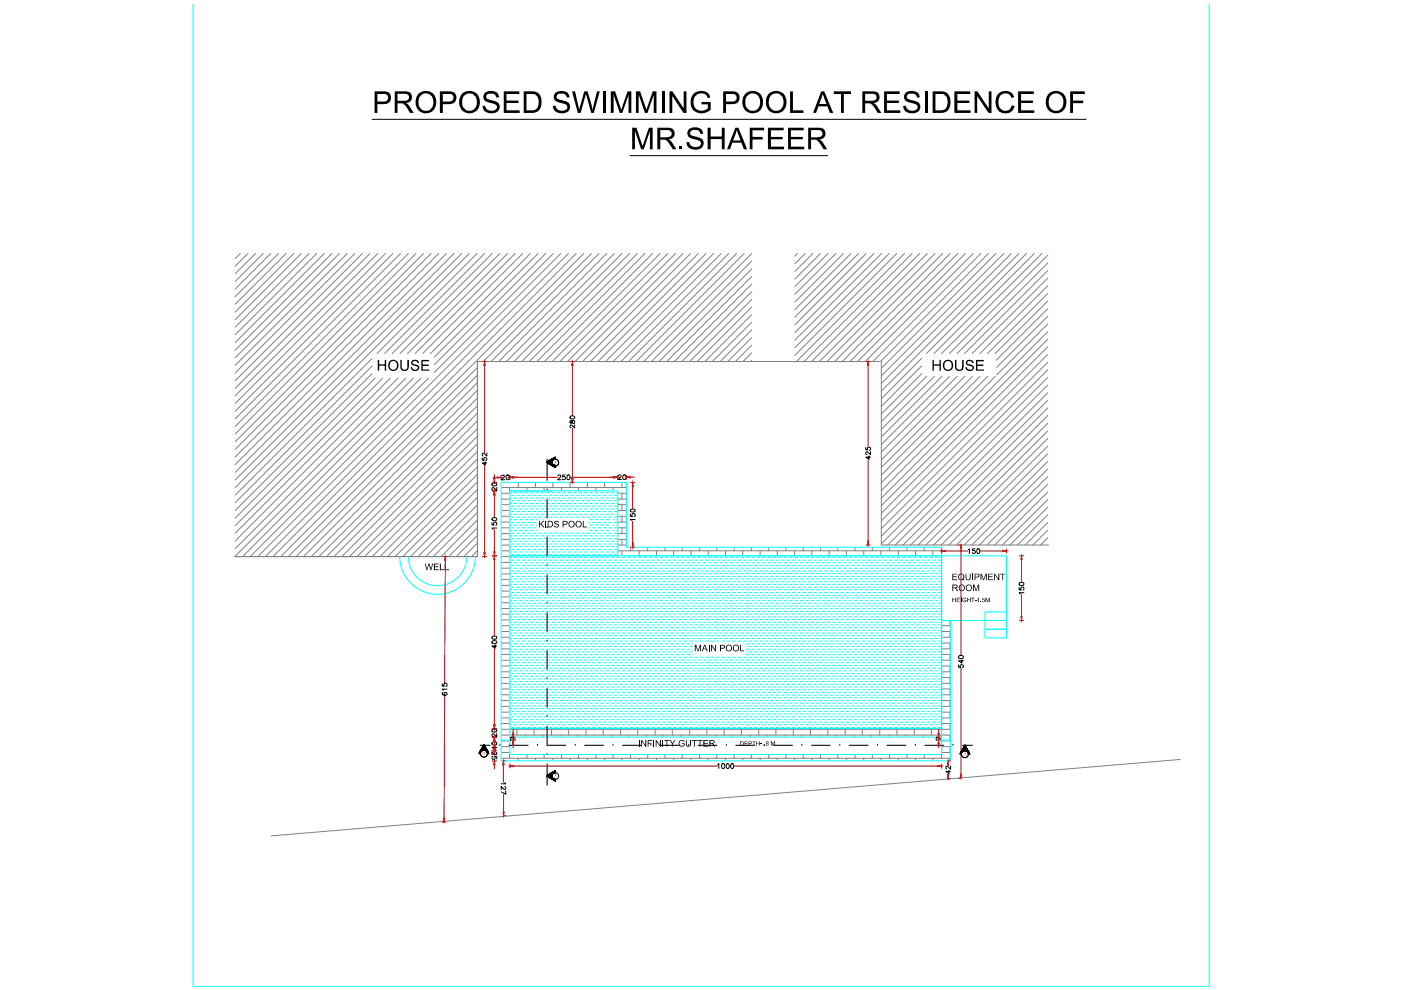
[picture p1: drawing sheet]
<svg xmlns="http://www.w3.org/2000/svg" width="297mm" height="210mm" viewBox="0 0 297 210" stroke-linecap="round" stroke-linejoin="round" font-family="sans-serif">
<!-- layer: 0 -->
<g fill="none" stroke="#808080" stroke-width=".21">
<path d="M50.9 53.7l-1 1.1M52.6 53.7l-2.7 2.7M54.2 53.7l-4.3 4.3M55.8 53.7l-5.9 6M57.4 53.7l-7.5 7.6M59.1 53.7l-9.2 9.2M60.7 53.7l-10.8 10.8M62.3 53.7l-12.4 12.5M63.9 53.7l-14 14.1M65.5 53.7l-15.6 15.7M67.1 53.7l-17.2 17.3M68.7 53.7l-18.8 18.9"/>
<path d="M70.4 53.7l-20.5 20.5M72 53.7l-22.1 22.1M73.6 53.7l-23.7 23.8M75.2 53.7l-25.3 25.4M76.8 53.7l-26.9 27M78.4 53.7l-28.5 28.6M80.1 53.7l-30.2 30.2M81.7 53.7l-31.8 31.8M83.3 53.7l-33.4 33.5M84.9 53.7l-35 35.1M86.6 53.7l-36.7 36.7M88.2 53.7l-38.3 38.3"/>
<path d="M89.8 53.7l-39.9 40M91.4 53.7l-41.5 41.6M93 53.7l-43.1 43.2M94.7 53.7l-44.8 44.8M96.3 53.7l-46.4 46.4M97.9 53.7l-48 48.1M99.5 53.7l-49.6 49.7M101.1 53.7l-21.2 21.3M102.7 53.7l-21.2 21.3M104.4 53.7l-21.3 21.3M106 53.7l-21.2 21.3M107.6 53.7l-21.2 21.3"/>
<path d="M109.2 53.7l-21.2 21.3M110.8 53.7l-21.2 21.3M112.4 53.7l-21.1 21.3M114.1 53.7l-22 22M115.7 53.7l-23.6 23.6M117.3 53.7l-25.2 25.3M118.9 53.7l-64.2 64.3M120.5 53.7l-64.2 64.3M122.2 53.7l-64.3 64.3M123.8 53.7l-64.3 64.3M125.4 53.7l-22.9 23M127 53.7l-22.9 23"/>
<path d="M128.7 53.7l-23 23M130.3 53.7l-22.9 23M131.9 53.7l-22.9 23M133.5 53.7l-22.9 23M135.1 53.7l-22.9 23M136.7 53.7l-22.9 23M138.3 53.7l-22.9 23M140 53.7l-22.9 23M141.6 53.7l-22.9 23M143.2 53.7l-22.9 23M144.8 53.7l-22.9 23M146.4 53.7l-22.9 23"/>
<path d="M148 53.7l-22.8 23M149.7 53.7l-22.9 23M151.3 53.7l-22.9 23M152.9 53.7l-22.9 23M154.5 53.7l-22.8 23M156.2 53.7l-22.9 23M157.8 53.7l-22.9 23M159.4 53.7l-22.9 23M159.4 55.4l-21.3 21.3M159.4 57l-19.7 19.7M159.4 58.6l-18 18.1M169.1 53.7l-.6 .6"/>
<path d="M170.7 53.7l-2.2 2.2M172.3 53.7l-3.8 3.9M173.9 53.7l-5.4 5.5M175.6 53.7l-7.1 7.1M177.2 53.7l-8.7 8.7M178.8 53.7l-10.3 10.3M180.4 53.7l-11.9 11.9M182 53.7l-13.5 13.6M183.6 53.7l-15.1 15.2M185.3 53.7l-16.8 16.8M186.9 53.7l-18.4 18.4M188.5 53.7l-20 20"/>
<path d="M190.1 53.7l-21.6 21.6M191.8 53.7l-22.9 23M193.4 53.7l-22.9 23M195 53.7l-22.9 23M196.6 53.7l-22.9 23M198.2 53.7l-22.9 23M199.9 53.7l-22.9 23M201.5 53.7l-22.9 23M203.1 53.7l-22.9 23M204.7 53.7l-22.9 23M206.3 53.7l-22.9 23M207.9 53.7l-22.9 23"/>
<path d="M209.6 53.7l-22.9 23M211.2 53.7l-24.3 24.4M212.8 53.7l-25.9 26M214.4 53.7l-27.5 27.6M216 53.7l-29.1 29.2M217.6 53.7l-21.2 21.3M219.3 53.7l-21.3 21.3M220.9 53.7l-21.3 21.3M222.2 54.1l-20.9 20.9M222.2 55.7l-19.3 19.3M222.2 57.3l-17.7 17.7M222.2 59l-16.1 16"/>
<path d="M78.9 76l-29 29M78.9 77.6l-29 29M78.9 79.2l-29 29M101.2 77.9l-40.1 40.1M101.2 79.5l-38.5 38.5M159.4 60.2l-16.4 16.5M159.4 61.8l-14.8 14.9M159.4 63.5l-13.2 13.2M159.4 65.1l-11.6 11.6M159.4 66.7l-10 10M159.4 68.3l-8.4 8.4M159.4 69.9l-6.7 6.8"/>
<path d="M159.4 71.6l-5.1 5.1M159.4 73.2l-3.5 3.5M159.4 74.8l-1.9 1.9M159.4 76.4l-.2 .3M195.4 76l-8.5 8.6M195.4 77.6l-8.5 8.6M195.4 79.2l-8.5 8.6M196.5 79.8l-9.6 9.6M198.1 79.8l-11.2 11.2M199.7 79.8l-12.8 12.9M201.3 79.8l-14.4 14.5M202.9 79.8l-16 16.1"/>
<path d="M204.6 79.8l-17.7 17.7M206.2 79.8l-19.3 19.3M207.8 79.8l-20.9 20.9M209.4 79.8l-22.5 22.5M211 79.8l-24.1 24.2M222.2 60.6l-14.4 14.4M222.2 62.2l-12.8 12.8M222.2 63.8l-11.2 11.2M222.2 65.4l-11 11M222.2 67l-10.9 10.9M222.2 68.7l-10.9 10.8M222.2 70.3l-35.3 35.3"/>
<path d="M222.2 71.9l-35.3 35.3M222.2 73.5l-35.3 35.3M222.2 75.1l-35.3 35.3M222.2 76.8l-35.3 35.3M222.2 78.4l-35.3 35.3M222.2 80l-35.3 35.3M79.5 80.2l-29.6 29.6M81.2 80.2l-31.3 31.2M82.8 80.2l-32.9 32.9M84.4 80.2l-34.5 34.5M86 80.2l-36.1 36.1M87.6 80.2l-37.7 37.7"/>
<path d="M89.2 80.2l-37.8 37.8M90.8 80.2l-37.8 37.8M101.2 81.1l-36.9 36.9M101.2 82.7l-35.2 35.3M101.2 84.4l-33.6 33.6M101.2 86l-32 32M101.2 87.6l-30.4 30.4M101.2 89.2l-28.7 28.8M101.2 90.9l-27.1 27.1M101.2 92.5l-25.5 25.5M101.2 94.1l-23.9 23.9M101.2 95.7l-22.3 22.3"/>
<path d="M101.2 97.3l-20.6 20.7M101.2 99l-19 19M222.2 81.6l-34 34M222.2 83.3l-32.4 32.3M222.2 84.9l-30.7 30.7M222.2 86.5l-29.1 29.1M222.2 88.1l-27.5 27.5M222.2 89.7l-25.9 25.9M222.2 91.3l-24.2 24.3M222.2 92.9l-22.6 22.7M222.2 94.6l-21 21M222.2 96.2l-19.4 19.4"/>
<path d="M222.2 97.8l-17.8 17.8M222.2 99.4l-16.2 16.2M101.2 100.6l-17.4 17.4M101.2 102.2l-15.8 15.8M101.2 103.8l-14.2 14.2M101.2 105.4l-12.6 12.6M101.2 107l-10.9 11M101.2 108.7l-9.3 9.3M101.2 110.3l-7.7 7.7M101.2 111.9l-6.1 6.1M101.2 113.5l-4.5 4.5M101.2 115.1l-2.9 2.9"/>
<path d="M101.2 116.7l-1.3 1.3M106.3 103.4h26.5M106.3 104.6h1.8M106.3 105.8h1.8M106.3 107h1.8M106.3 108.2h1.8M106.3 109.5h1.8M106.3 110.7h1.8M106.3 111.9h1.8M106.3 113.1h1.8M106.3 114.4h1.8M106.3 115.6h1.8"/>
<path d="M106.3 116.8h1.8M106.3 118h1.8M106.3 119.2h1.8M108 103.4v1.2M108 105.8v1.2M108 108.2v1.3M108 110.7v1.2M108 113.1v1.3M108 115.6v1.2M108 118v1.2M109.9 102.3v1.1M111.7 103.4v.7"/>
<path d="M113.5 102.3v1.1M115.4 103.4v.7M117.2 102.3v1.1M119 103.4v.7M120.9 102.3v1.1M122.7 103.4v.7M124.5 102.3v1.1M126.4 103.4v.7M128.2 102.3v1.1M130 103.4v.7M131 104.6h1.8M131 105.8h1.8"/>
<path d="M131 107h1.8M131 108.2h1.8M131 109.5h1.8M131 110.7h1.8M131 111.9h1.8M131 113.1h1.8M131 114.4h1.8M131 115.6h1.8M131 116.8h68.6M131.9 102.3v1.1M131.9 104.6v1.2M131.9 107v1.2"/>
<path d="M131.9 109.5v1.2M131.9 111.9v1.2M131.9 114.4v1.2M131.9 116.8v1M133.7 116v.8M135.5 116.8v1M137.3 116v.8M139.2 116.8v1M141 116v.8M142.8 116.8v1M144.7 116v.8M146.5 116.8v1"/>
<path d="M148.3 116v.8M150.2 116.8v1M152 116v.8M153.8 116.8v1M155.7 116v.8M157.5 116.8v1M159.3 116v.8M161.2 116.8v1M163 116v.8M164.8 116.8v1M166.6 116v.8M168.5 116.8v1"/>
<path d="M170.3 116v.8M172.1 116.8v1M173.9 116v.8M175.8 116.8v1M177.6 116v.8M179.5 116.8v1M181.3 116v.8M183.1 116.8v1M185 116v.8M186.8 116.8v1M188.6 116v.8M190.5 116.8v1"/>
<path d="M192.3 116v.8M194.1 116.8v1M196 116v.8M197.8 116.8v1M199.6 116v.8M222.2 101l-14.6 14.6M222.2 102.6l-12.9 13M222.2 104.3l-11.3 11.3M222.2 105.9l-9.7 9.7M222.2 107.5l-8.1 8.1M222.2 109.1l-6.5 6.5M222.2 110.8l-4.9 4.8"/>
<path d="M222.2 112.4l-3.2 3.2M222.2 114l-1.6 1.6M222.3 115.6h-35.4v-38.9h-85.7v41.3h-51.5M106.3 120.5h1.8M106.3 121.7h1.8M106.3 122.9h1.8M106.3 124.1h1.8M106.3 125.3h1.8M106.3 126.6h1.8M106.3 127.8h1.8M106.3 129h1.8M106.3 130.2h1.8"/>
<path d="M106.3 131.4h1.8M106.3 132.7h1.8M106.3 133.9h1.8M106.3 135.1h1.8M106.3 136.3h1.8M106.3 137.6h1.8M106.3 138.8h1.8M106.3 140h1.8M108 120.5v1.2M108 122.9v1.2M108 125.3v1.3M108 127.8v1.2"/>
<path d="M108 130.2v1.2M108 132.7v1.2M108 135.1v1.2M108 137.6v1.2M108 140v1.2M199.6 132.7h1.9M199.6 133.9h1.9M199.6 135.1h1.9M199.6 136.3h1.9M199.6 137.6h1.9M199.6 138.8h1.9M199.6 140h1.9"/>
<path d="M201.4 131.6v1.1M201.4 133.9v1.2M201.4 136.3v1.3M201.4 138.8v1.2M106.3 141.2h1.8M106.3 142.4h1.8M106.3 143.7h1.8M106.3 144.9h1.8M106.3 146.1h1.8M106.3 147.3h1.8M106.3 148.5h1.8M106.3 149.8h1.8"/>
<path d="M106.3 151h1.8M106.3 152.2h1.8M106.3 153.4h1.8M106.3 154.6h95.2M106.3 155.9h95.2M106.3 157.1h1.8M106.3 158.3h1.8M106.3 159.5h1.8M108 142.4v1.3M108 144.9v1.2M108 147.3v1.2M108 149.8v1.2"/>
<path d="M108 152.2v1.2M108 154.6v1.3M108 157.1v1.2M108 159.5v1.3M109.6 154.6v1.3M111.4 154.5v.1M111.4 155.9v.4M111.7 160v.8M113.2 154.6v1.3M115.1 154.5v.1M115.1 155.9v.4M115.4 160v.8"/>
<path d="M116.9 154.6v1.3M118.7 154.5v.1M118.7 155.9v.4M119 160v.8M120.6 154.6v1.3M122.4 154.5v.1M122.4 155.9v.4M122.7 160v.8M124.2 154.6v1.3M126.1 154.5v.1M126.1 155.9v.4M126.4 160v.8"/>
<path d="M127.9 154.6v1.3M129.8 154.5v.1M129.8 155.9v.4M130 160v.8M131.6 154.6v1.3M133.4 154.5v.1M133.4 155.9v.4M133.7 160v.8M135.2 154.6v1.3M137.1 154.5v.1M137.1 155.9v.4M137.3 160v.8"/>
<path d="M138.9 154.6v1.3M140.7 154.5v.1M140.7 155.9v.4M141 160v.8M142.5 154.6v1.3M144.4 154.5v.1M144.4 155.9v.4M144.7 160v.8M146.2 154.6v1.3M148 154.5v.1M148 155.9v.4M148.3 160v.8"/>
<path d="M149.9 154.6v1.3M151.7 154.5v.1M151.7 155.9v.4M152 160v.8M153.5 154.6v1.3M155.4 154.5v.1M155.4 155.9v.4M155.7 160v.8M157.2 154.6v1.3M159 154.5v.1M159 155.9v.4M159.3 160v.8"/>
<path d="M160.9 154.6v1.3M162.7 154.5v.1M162.7 155.9v.4M163 160v.8M164.5 154.6v1.3M166.4 154.5v.1M166.4 155.9v.4M166.6 160v.8M168.2 154.6v1.3M170 154.5v.1M170 155.9v.4M170.3 160v.8"/>
<path d="M171.8 154.6v1.3M173.7 154.5v.1M173.7 155.9v.4M173.9 160v.8M175.5 154.6v1.3M177.3 154.5v.1M177.3 155.9v.4M177.6 160v.8M179.2 154.6v1.3M181 154.5v.1M181 155.9v.4M181.3 160v.8"/>
<path d="M182.8 154.6v1.3M184.7 154.5v.1M184.7 155.9v.4M185 160v.8M186.5 154.6v1.3M188.3 154.5v.1M188.3 155.9v.4M188.6 160v.8M190.2 154.6v1.3M192 154.5v.1M192 155.9v.4M192.3 160v.8"/>
<path d="M193.8 154.6v1.3M195.7 154.5v.1M195.7 155.9v.4M196 160v.8M197.5 154.6v1.3M199.3 154.5v.1M199.3 155.9v.4M199.6 160v.8M199.6 141.2h1.9M199.6 142.4h1.9M199.6 143.7h1.9M199.6 144.9h1.9"/>
<path d="M199.6 146.1h1.9M199.6 147.3h1.9M199.6 148.5h1.9M199.6 149.8h1.9M199.6 151h1.9M199.6 152.2h1.9M199.6 153.4h1.9M199.6 157.1h1.9M199.6 158.3h1.9M199.6 159.5h1.9M201.4 141.2v1.2M201.4 143.7v1.2"/>
<path d="M201.4 146.1v1.2M201.4 148.5v1.3M201.4 151v1.2M201.4 153.4v1.2M201.4 155.9v1.2M201.4 158.3v1.2M106.3 160.8h95.2M109.9 160.8v.5M113.5 160.8v.5M117.2 160.8v.5M120.9 160.8v.5M124.5 160.8v.5"/>
<path d="M128.2 160.8v.5M131.9 160.8v.5M135.5 160.8v.5M139.2 160.8v.5M142.8 160.8v.5M146.5 160.8v.5M150.2 160.8v.5M153.8 160.8v.5M157.5 160.8v.5M161.2 160.8v.5M164.8 160.8v.5M168.5 160.8v.5"/>
<path d="M172.1 160.8v.5M175.8 160.8v.5M179.5 160.8v.5M183.1 160.8v.5M186.8 160.8v.5M190.5 160.8v.5M194.1 160.8v.5M197.8 160.8v.5M201.4 160.8v.5M250.2 161l-192.8 16.2"/>
</g>
<g fill="none" stroke="#0ff" stroke-width=".21">
<path d="M40.9 .8v208.4h215.5v-208.4M101.2 76.7v41.3h-51.5M84.8 118a8 8 0 0 0 8 8 8 8 0 0 0 8-8M86.6 118a6.2 6.2 0 0 0 6.2 6.2 6.2 6.2 0 0 0 6.2-6.2M108.1 104.1h22.9v13.7h-22.9zM108.1 117.8h91.5v36.7h-91.5zM108.1 104.1h8.9M108.1 104.5h.4M108.1 105.6h.4M108.1 106.8h.4M108.1 107.9h.4M108.1 109h.4"/>
<path d="M108.1 110.2h.4M108.1 111.3h.4M108.1 112.5h.4M108.1 113.6h.4M108.1 114.8h.4M108.1 115.9h.4M108.1 117h.4M108.1 118.2h.4M108.1 119.3h.4M108.5 105h.5M108.5 106.2h.5M108.5 107.3h.5"/>
<path d="M108.5 108.4h.5M108.5 109.6h.5M108.5 110.8h.5M108.5 111.9h.5M108.5 113.1h.5M108.5 114.2h.5M108.5 115.3h.5M108.5 116.5h.5M108.5 117.6h.5M108.5 118.8h.5M108.5 119.9h.5M109 104.5h.6"/>
<path d="M109 105.6h.6M109 106.8h.6M109 107.9h.6M109 109h.6M109 110.2h.6M109 111.3h.6M109 112.5h.6M109 113.6h.6M109 114.8h.6M109 115.9h.6M109 117h.6M109 118.2h.6"/>
<path d="M109 119.3h.6M109.6 105h.6M109.6 106.2h.6M109.6 107.3h.6M109.6 108.4h.6M109.6 109.6h.6M109.6 110.8h.6M109.6 111.9h.6M109.6 113.1h.6M109.6 114.2h.6M109.6 115.3h.6M109.6 116.5h.6"/>
<path d="M109.6 117.6h.6M109.6 118.8h.6M109.6 119.9h.6M110.2 104.5h.5M110.2 105.6h.5M110.2 106.8h.5M110.2 107.9h.5M110.2 109h.5M110.2 110.2h.5M110.2 111.3h.5M110.2 112.5h.5M110.2 113.6h.5"/>
<path d="M110.2 114.8h.5M110.2 115.9h.5M110.2 117h.5M110.2 118.2h.5M110.2 119.3h.5M110.7 105h.6M110.7 106.2h.6M110.7 107.3h.6M110.7 108.4h.6M110.7 109.6h.6M110.7 110.8h.6M110.7 111.9h.6"/>
<path d="M110.7 113.1h.6M110.7 114.2h.6M110.7 115.3h.6M110.7 116.5h.6M110.7 117.6h.6M110.7 118.8h.6M110.7 119.9h.6M111.3 104.5h.6M111.3 105.6h.6M111.3 106.8h.6M111.3 107.9h.6M111.3 109h.6"/>
<path d="M111.3 110.2h.6M111.3 111.3h.6M111.3 112.5h.6M111.3 113.6h.6M111.3 114.8h.6M111.3 115.9h.6M111.3 117h.6M111.3 118.2h.6M111.3 119.3h.6M111.9 105h.6M111.9 106.2h.6M111.9 107.3h.6"/>
<path d="M111.9 108.4h.6M111.9 109.6h.6M111.9 110.8h.6M111.9 111.9h.6M111.9 113.1h.6M111.9 114.2h.6M111.9 115.3h.6M111.9 116.5h.6M111.9 117.6h.6M111.9 118.8h.6M111.9 119.9h.6M112.5 104.5h.5"/>
<path d="M112.5 105.6h.5M112.5 106.8h.5M112.5 107.9h.5M112.5 109h.5M112.5 110.2h.5M112.5 111.3h.5M112.5 112.5h.5M112.5 113.6h.5M112.5 114.8h.5M112.5 115.9h.5M112.5 117h.5M112.5 118.2h.5"/>
<path d="M112.5 119.3h.5M113 105h.6M113 106.2h.6M113 107.3h.6M113 108.4h.6M113 109.6h.6M113 110.8h.6M113 111.9h.6M113 113.1h.6M113 114.2h.6M113 115.3h.6M113 116.5h.6"/>
<path d="M113 117.6h.6M113 118.8h.6M113 119.9h.6M113.6 104.5h.6M113.6 105.6h.6M113.6 106.8h.6M113.6 107.9h.6M113.6 109h.6M113.6 110.2h.2M113.6 111.3h.2M113.6 112.5h.2M113.6 113.6h.6"/>
<path d="M113.6 114.8h.6M113.6 115.9h.6M113.6 117h.6M113.6 118.2h.6M113.6 119.3h.6M114.2 105h.6M114.2 106.2h.6M114.2 107.3h.6M114.2 108.4h.6M114.2 109.6h.6M114.2 113.1h.6M114.2 114.2h.6"/>
<path d="M114.2 115.3h.6M114.2 116.5h.6M114.2 117.6h.6M114.2 118.8h.6M114.2 119.9h.6M114.8 104.5h.5M114.8 105.6h.5M114.8 106.8h.5M114.8 107.9h.5M114.8 109h.5M114.8 113.6h.5M114.8 114.8h.5"/>
<path d="M114.8 115.9h.5M114.8 117h.5M114.8 118.2h.5M114.8 119.3h.5M115.3 105h.6M115.3 106.2h.6M115.3 107.3h.6M115.3 108.4h.6M115.3 109.6h.6M115.3 113.1h.6M115.3 114.2h.6M115.3 115.3h.6"/>
<path d="M115.3 116.5h.6M115.3 117.6h.6M115.3 118.8h.6M115.3 119.9h.6M115.9 104.5h.6M115.9 105.6h.6M115.9 106.8h.6M115.9 107.9h.6M115.9 109h.6M115.9 113.6h.6M115.9 114.8h.6M115.9 115.9h.6"/>
<path d="M115.9 117h.6M115.9 118.2h.6M115.9 119.3h.6M116.5 105h.6M116.5 106.2h.6M116.5 107.3h.6M116.5 108.4h.6M116.5 109.6h.6M116.5 113.1h.6M116.5 114.2h.6M116.5 115.3h.6M116.5 116.5h.6"/>
<path d="M116.5 117.6h.6M116.5 118.8h.6M116.5 119.9h.6M117.1 104.5h.5M117.1 105.6h.5M117.1 106.8h.5M117.1 107.9h.5M117.1 109h.5M117.1 113.6h.5M117.1 114.8h.5M117.1 115.9h.5M117.1 117h.5"/>
<path d="M117.1 118.2h.5M117.1 119.3h.5M117.6 105h.6M117.6 106.2h.6M117.6 107.3h.6M117.6 108.4h.6M117.6 109.6h.6M117.6 113.1h.6M117.6 114.2h.6M117.6 115.3h.6M117.6 116.5h.6M117.6 117.6h.6"/>
<path d="M117.6 118.8h.6M117.6 119.9h.6M118.2 104.5h.5M118.2 105.6h.5M118.2 106.8h.5M118.2 107.9h.5M118.2 109h.5M118.2 113.6h.5M118.2 114.8h.5M118.2 115.9h.5M118.2 117h.5M118.2 118.2h.5"/>
<path d="M118.2 119.3h.5M118.7 105h.6M118.7 106.2h.6M118.7 107.3h.6M118.7 108.4h.6M118.7 109.6h.6M118.7 113.1h.6M118.7 114.2h.6M118.7 115.3h.6M118.7 116.5h.6M118.7 117.6h.6M118.7 118.8h.6"/>
<path d="M118.7 119.9h.6M119.3 104.5h.6M119.3 105.6h.6M119.3 106.8h.6M119.3 107.9h.6M119.3 109h.6M119.3 113.6h.6M119.3 114.8h.6M119.3 115.9h.6M119.3 117h.6M119.3 118.2h.6M119.3 119.3h.6"/>
<path d="M119.9 105h.6M119.9 106.2h.6M119.9 107.3h.6M119.9 108.4h.6M119.9 109.6h.6M119.9 113.1h.6M119.9 114.2h.6M119.9 115.3h.6M119.9 116.5h.6M119.9 117.6h.6M119.9 118.8h.6M119.9 119.9h.6"/>
<path d="M120.5 104.5h.5M120.5 105.6h.5M120.5 106.8h.5M120.5 107.9h.5M120.5 109h.5M120.5 113.6h.5M120.5 114.8h.5M120.5 115.9h.5M120.5 117h.5M120.5 118.2h.5M120.5 119.3h.5M121 105h.6"/>
<path d="M121 106.2h.6M121 107.3h.6M121 108.4h.6M121 109.6h.6M121 113.1h.6M121 114.2h.6M121 115.3h.6M121 116.5h.6M121 117.6h.6M121 118.8h.6M121 119.9h.6M121.6 104.5h.6"/>
<path d="M121.6 105.6h.6M121.6 106.8h.6M121.6 107.9h.6M121.6 109h.6M121.6 113.6h.6M121.6 114.8h.6M121.6 115.9h.6M121.6 117h.6M121.6 118.2h.6M121.6 119.3h.6M122.2 105h.6M122.2 106.2h.6"/>
<path d="M122.2 107.3h.6M122.2 108.4h.6M122.2 109.6h.6M122.2 113.1h.6M122.2 114.2h.6M122.2 115.3h.6M122.2 116.5h.6M122.2 117.6h.6M122.2 118.8h.6M122.2 119.9h.6M122.8 104.5h.5M122.8 105.6h.5"/>
<path d="M122.8 106.8h.5M122.8 107.9h.5M122.8 109h.5M122.8 113.6h.5M122.8 114.8h.5M122.8 115.9h.5M122.8 117h.5M122.8 118.2h.5M122.8 119.3h.5M123.3 105h.6M123.3 106.2h.6M123.3 107.3h.6"/>
<path d="M123.3 108.4h.6M123.3 109.6h.6M123.3 113.1h.6M123.3 114.2h.6M123.3 115.3h.6M123.3 116.5h.6M123.3 117.6h.6M123.3 118.8h.6M123.3 119.9h.6M123.9 104.5h.6M123.9 105.6h.6M123.9 106.8h.6"/>
<path d="M123.9 107.9h.6M123.9 109h.6M123.9 113.6h.6M123.9 114.8h.6M123.9 115.9h.6M123.9 117h.6M123.9 118.2h.6M123.9 119.3h.6M124.5 105h.6M124.5 106.2h.6M124.5 107.3h.6M124.5 108.4h.6"/>
<path d="M124.5 109.6h.6M124.5 113.1h.6M124.5 114.2h.6M124.5 115.3h.6M124.5 116.5h.6M124.5 117.6h.6M124.5 118.8h.6M124.5 119.9h.6M124.8 110.8h.3M124.8 111.9h.3M125.1 104.5h.5M125.1 105.6h.5"/>
<path d="M125.1 106.8h.5M125.1 107.9h.5M125.1 109h.5M125.1 110.2h.5M125.1 111.3h.5M125.1 112.5h.5M125.1 113.6h.5M125.1 114.8h.5M125.1 115.9h.5M125.1 117h.5M125.1 118.2h.5M125.1 119.3h.5"/>
<path d="M125.6 105h.6M125.6 106.2h.6M125.6 107.3h.6M125.6 108.4h.6M125.6 109.6h.6M125.6 110.8h.6M125.6 111.9h.6M125.6 113.1h.6M125.6 114.2h.6M125.6 115.3h.6M125.6 116.5h.6M125.6 117.6h.6"/>
<path d="M125.6 118.8h.6M125.6 119.9h.6M126.2 104.5h.5M126.2 105.6h.5M126.2 106.8h.5M126.2 107.9h.5M126.2 109h.5M126.2 110.2h.5M126.2 111.3h.5M126.2 112.5h.5M126.2 113.6h.5M126.2 114.8h.5"/>
<path d="M126.2 115.9h.5M126.2 117h.5M126.2 118.2h.5M126.2 119.3h.5M126.7 105h.6M126.7 106.2h.6M126.7 107.3h.6M126.7 108.4h.6M126.7 109.6h.6M126.7 110.8h.6M126.7 111.9h.6M126.7 113.1h.6"/>
<path d="M126.7 114.2h.6M126.7 115.3h.6M126.7 116.5h.6M126.7 117.6h.6M126.7 118.8h.6M126.7 119.9h.6M127.3 104.5h.6M127.3 105.6h.6M127.3 106.8h.6M127.3 107.9h.6M127.3 109h.6M127.3 110.2h.6"/>
<path d="M127.3 111.3h.6M127.3 112.5h.6M127.3 113.6h.6M127.3 114.8h.6M127.3 115.9h.6M127.3 117h.6M127.3 118.2h.6M127.3 119.3h.6M127.9 105h.6M127.9 106.2h.6M127.9 107.3h.6M127.9 108.4h.6"/>
<path d="M127.9 109.6h.6M127.9 110.8h.6M127.9 111.9h.6M127.9 113.1h.6M127.9 114.2h.6M127.9 115.3h.6M127.9 116.5h.6M127.9 117.6h.6M127.9 118.8h.6M127.9 119.9h.6M128.5 104.5h.6M128.5 105.6h.6"/>
<path d="M128.5 106.8h.6M128.5 107.9h.6M128.5 109h.6M128.5 110.2h.6M128.5 111.3h.6M128.5 112.5h.6M128.5 113.6h.6M128.5 114.8h.6M128.5 115.9h.6M128.5 117h.6M128.5 118.2h.6M128.5 119.3h.6"/>
<path d="M129.1 105h.5M129.1 106.2h.5M129.1 107.3h.5M129.1 108.4h.5M129.1 109.6h.5M129.1 110.8h.5M129.1 111.9h.5M129.1 113.1h.5M129.1 114.2h.5M129.1 115.3h.5M129.1 116.5h.5M129.1 117.6h.5"/>
<path d="M129.1 118.8h.5M129.1 119.9h.5M129.6 104.5h.6M129.6 105.6h.6M129.6 106.8h.6M129.6 107.9h.6M129.6 109h.6M129.6 113.6h.6M129.6 114.8h.6M129.6 115.9h.6M129.6 117h.6M129.6 118.2h.6"/>
<path d="M129.6 119.3h.6M130 112.5h.2M130 110.2h.2M130 111.3h.2M130.2 105h.6M130.2 106.2h.6M130.2 107.3h.6M130.2 108.4h.6M130.2 109.6h.6M130.2 110.8h.6M130.2 111.9h.6M130.2 113.1h.6"/>
<path d="M130.2 114.2h.6M130.2 115.3h.6M130.2 116.5h.6M130.2 117.6h.6M130.2 118.8h.6M130.2 119.9h.6M130.8 104.5h.2M130.8 105.6h.2M130.8 106.8h.2M130.8 107.9h.2M130.8 109h.2M130.8 110.2h.2"/>
<path d="M130.8 111.3h.2M130.8 112.5h.2M130.8 113.6h.2M130.8 114.8h.2M130.8 115.9h.2M130.8 117h.2M130.8 118.2h.6M130.8 119.3h.6M131.4 118.8h.5M131.4 119.9h.5M131.9 118.2h.6M131.9 119.3h.6"/>
<path d="M132.4 117.8h67.2v42.2h-91.5v-5.5h91.5v4.5M132.5 118.8h.6M132.5 119.9h.6M133.1 118.2h.5M133.1 119.3h.5M133.6 118.8h.6M133.6 119.9h.6M134.2 118.2h.6M134.2 119.3h.6M134.8 118.8h.5M134.8 119.9h.5M135.3 118.2h.6"/>
<path d="M135.3 119.3h.6M135.9 118.8h.6M135.9 119.9h.6M136.5 118.2h.6M136.5 119.3h.6M137.1 118.8h.5M137.1 119.9h.5M137.6 118.2h.6M137.6 119.3h.6M138.2 118.8h.6M138.2 119.9h.6M138.8 118.2h.6"/>
<path d="M138.8 119.3h.6M139.4 118.8h.5M139.4 119.9h.5M139.9 118.2h.6M139.9 119.3h.6M140.5 118.8h.6M140.5 119.9h.6M141.1 118.2h.5M141.1 119.3h.5M141.6 118.8h.6M141.6 119.9h.6M142.2 118.2h.6"/>
<path d="M142.2 119.3h.6M142.8 118.8h.5M142.8 119.9h.5M143.3 118.2h.6M143.3 119.3h.6M143.9 118.8h.6M143.9 119.9h.6M144.5 118.2h.6M144.5 119.3h.6M145.1 118.8h.6M145.1 119.9h.6M145.7 118.2h.5"/>
<path d="M145.7 119.3h.5M146.2 118.8h.6M146.2 119.9h.6M146.8 118.2h.6M146.8 119.3h.6M147.4 118.8h.6M147.4 119.9h.6M148 118.2h.5M148 119.3h.5M148.5 118.8h.6M148.5 119.9h.6M149.1 118.2h.5"/>
<path d="M149.1 119.3h.5M149.6 118.8h.6M149.6 119.9h.6M150.2 118.2h.6M150.2 119.3h.6M150.8 118.8h.6M150.8 119.9h.6M151.4 118.2h.5M151.4 119.3h.5M151.9 118.8h.6M151.9 119.9h.6M152.5 118.2h.6"/>
<path d="M152.5 119.3h.6M153.1 118.8h.6M153.1 119.9h.6M153.7 118.2h.5M153.7 119.3h.5M154.2 118.8h.6M154.2 119.9h.6M154.8 118.2h.6M154.8 119.3h.6M155.4 118.8h.6M155.4 119.9h.6M156 118.2h.5"/>
<path d="M156 119.3h.5M156.5 118.8h.6M156.5 119.9h.6M157.1 118.2h.5M157.1 119.3h.5M157.6 118.8h.6M157.6 119.9h.6M158.2 118.2h.6M158.2 119.3h.6M158.8 118.8h.6M158.8 119.9h.6M159.4 118.2h.5"/>
<path d="M159.4 119.3h.5M159.9 118.8h.6M159.9 119.9h.6M160.5 118.2h.6M160.5 119.3h.6M161.1 118.8h.6M161.1 119.9h.6M161.7 118.2h.6M161.7 119.3h.6M162.3 118.8h.5M162.3 119.9h.5M162.8 118.2h.6"/>
<path d="M162.8 119.3h.6M163.4 118.8h.6M163.4 119.9h.6M164 118.2h.5M164 119.3h.5M164.5 118.8h.6M164.5 119.9h.6M165.1 118.2h.6M165.1 119.3h.6M165.7 118.8h.5M165.7 119.9h.5M166.2 118.2h.6"/>
<path d="M166.2 119.3h.6M166.8 118.8h.6M166.8 119.9h.6M167.4 118.2h.6M167.4 119.3h.6M168 118.8h.5M168 119.9h.5M168.5 118.2h.6M168.5 119.3h.6M169.1 118.8h.6M169.1 119.9h.6M169.7 118.2h.6"/>
<path d="M169.7 119.3h.6M170.3 118.8h.5M170.3 119.9h.5M170.8 118.2h.6M170.8 119.3h.6M171.4 118.8h.6M171.4 119.9h.6M172 118.2h.6M172 119.3h.6M172.6 118.8h.5M172.6 119.9h.5M173.1 118.2h.6"/>
<path d="M173.1 119.3h.6M173.7 118.8h.5M173.7 119.9h.5M174.2 118.2h.6M174.2 119.3h.6M174.8 118.8h.6M174.8 119.9h.6M175.4 118.2h.6M175.4 119.3h.6M176 118.8h.5M176 119.9h.5M176.5 118.2h.6"/>
<path d="M176.5 119.3h.6M177.1 118.8h.6M177.1 119.9h.6M177.7 118.2h.6M177.7 119.3h.6M178.3 118.8h.6M178.3 119.9h.6M178.9 118.2h.5M178.9 119.3h.5M179.4 118.8h.6M179.4 119.9h.6M180 118.2h.6"/>
<path d="M180 119.3h.6M180.6 118.8h.5M180.6 119.9h.5M181.1 118.2h.6M181.1 119.3h.6M181.7 118.8h.6M181.7 119.9h.6M182.3 118.2h.5M182.3 119.3h.5M182.8 118.8h.6M182.8 119.9h.6M183.4 118.2h.6"/>
<path d="M183.4 119.3h.6M184 118.8h.6M184 119.9h.6M184.6 118.2h.5M184.6 119.3h.5M185.1 118.8h.6M185.1 119.9h.6M185.7 118.2h.6M185.7 119.3h.6M186.3 118.8h.6M186.3 119.9h.6M186.9 118.2h.5"/>
<path d="M186.9 119.3h.5M187.4 118.8h.6M187.4 119.9h.6M188 118.2h.6M188 119.3h.6M188.6 118.8h.5M188.6 119.9h.5M189.1 118.2h.6M189.1 119.3h.6M189.7 118.8h.6M189.7 119.9h.6M190.3 118.2h.5"/>
<path d="M190.3 119.3h.5M190.8 118.8h.6M190.8 119.9h.6M191.4 118.2h.6M191.4 119.3h.6M192 118.8h.6M192 119.9h.6M192.6 118.2h.5M192.6 119.3h.5M193.1 118.8h.6M193.1 119.9h.6M193.7 118.2h.6"/>
<path d="M193.7 119.3h.6M194.3 118.8h.6M194.3 119.9h.6M194.9 118.2h.6M194.9 119.3h.6M195.5 118.8h.5M195.5 119.9h.5M196 118.2h.6M196 119.3h.6M196.6 118.8h.5M196.6 119.9h.5M197.1 118.2h.6"/>
<path d="M197.1 119.3h.6M197.7 118.8h.6M197.7 119.9h.6M198.3 118.2h.6M198.3 119.3h.6M198.9 118.8h.5M198.9 119.9h.5M199.4 118.2h.2M199.4 119.3h.2M108.1 120.5h.4M108.1 121.6h.4M108.1 122.8h.4"/>
<path d="M108.1 123.9h.4M108.1 125h.4M108.1 126.2h.4M108.1 127.4h.4M108.1 128.5h.4M108.1 129.7h.4M108.1 130.8h.4M108.1 131.9h.4M108.1 133.1h.4M108.1 134.2h.4M108.1 135.4h.4M108.1 136.5h.4"/>
<path d="M108.1 137.7h.4M108.1 138.8h.4M108.1 139.9h.4M108.5 121.1h.5M108.5 122.2h.5M108.5 123.3h.5M108.5 124.5h.5M108.5 125.6h.5M108.5 126.8h.5M108.5 127.9h.5M108.5 129.1h.5M108.5 130.2h.5"/>
<path d="M108.5 131.3h.5M108.5 132.5h.5M108.5 133.6h.5M108.5 134.8h.5M108.5 135.9h.5M108.5 137.1h.5M108.5 138.2h.5M108.5 139.3h.5M109 120.5h.6M109 121.6h.6M109 122.8h.6M109 123.9h.6"/>
<path d="M109 125h.6M109 126.2h.6M109 127.4h.6M109 128.5h.6M109 129.7h.6M109 130.8h.6M109 131.9h.6M109 133.1h.6M109 134.2h.6M109 135.4h.6M109 136.5h.6M109 137.7h.6"/>
<path d="M109 138.8h.6M109 139.9h.6M109.6 121.1h.6M109.6 122.2h.6M109.6 123.3h.6M109.6 124.5h.6M109.6 125.6h.6M109.6 126.8h.6M109.6 127.9h.6M109.6 129.1h.6M109.6 130.2h.6M109.6 131.3h.6"/>
<path d="M109.6 132.5h.6M109.6 133.6h.6M109.6 134.8h.6M109.6 135.9h.6M109.6 137.1h.6M109.6 138.2h.6M109.6 139.3h.6M110.2 120.5h.5M110.2 121.6h.5M110.2 122.8h.5M110.2 123.9h.5M110.2 125h.5"/>
<path d="M110.2 126.2h.5M110.2 127.4h.5M110.2 128.5h.5M110.2 129.7h.5M110.2 130.8h.5M110.2 131.9h.5M110.2 133.1h.5M110.2 134.2h.5M110.2 135.4h.5M110.2 136.5h.5M110.2 137.7h.5M110.2 138.8h.5"/>
<path d="M110.2 139.9h.5M110.7 121.1h.6M110.7 122.2h.6M110.7 123.3h.6M110.7 124.5h.6M110.7 125.6h.6M110.7 126.8h.6M110.7 127.9h.6M110.7 129.1h.6M110.7 130.2h.6M110.7 131.3h.6M110.7 132.5h.6"/>
<path d="M110.7 133.6h.6M110.7 134.8h.6M110.7 135.9h.6M110.7 137.1h.6M110.7 138.2h.6M110.7 139.3h.6M111.3 120.5h.6M111.3 121.6h.6M111.3 122.8h.6M111.3 123.9h.6M111.3 125h.6M111.3 126.2h.6"/>
<path d="M111.3 127.4h.6M111.3 128.5h.6M111.3 129.7h.6M111.3 130.8h.6M111.3 131.9h.6M111.3 133.1h.6M111.3 134.2h.6M111.3 135.4h.6M111.3 136.5h.6M111.3 137.7h.6M111.3 138.8h.6M111.3 139.9h.6"/>
<path d="M111.9 121.1h.6M111.9 122.2h.6M111.9 123.3h.6M111.9 124.5h.6M111.9 125.6h.6M111.9 126.8h.6M111.9 127.9h.6M111.9 129.1h.6M111.9 130.2h.6M111.9 131.3h.6M111.9 132.5h.6M111.9 133.6h.6"/>
<path d="M111.9 134.8h.6M111.9 135.9h.6M111.9 137.1h.6M111.9 138.2h.6M111.9 139.3h.6M112.5 120.5h.5M112.5 121.6h.5M112.5 122.8h.5M112.5 123.9h.5M112.5 125h.5M112.5 126.2h.5M112.5 127.4h.5"/>
<path d="M112.5 128.5h.5M112.5 129.7h.5M112.5 130.8h.5M112.5 131.9h.5M112.5 133.1h.5M112.5 134.2h.5M112.5 135.4h.5M112.5 136.5h.5M112.5 137.7h.5M112.5 138.8h.5M112.5 139.9h.5M113 121.1h.6"/>
<path d="M113 122.2h.6M113 123.3h.6M113 124.5h.6M113 125.6h.6M113 126.8h.6M113 127.9h.6M113 129.1h.6M113 130.2h.6M113 131.3h.6M113 132.5h.6M113 133.6h.6M113 134.8h.6"/>
<path d="M113 135.9h.6M113 137.1h.6M113 138.2h.6M113 139.3h.6M113.6 120.5h.6M113.6 121.6h.6M113.6 122.8h.6M113.6 123.9h.6M113.6 125h.6M113.6 126.2h.6M113.6 127.4h.6M113.6 128.5h.6"/>
<path d="M113.6 129.7h.6M113.6 130.8h.6M113.6 131.9h.6M113.6 133.1h.6M113.6 134.2h.6M113.6 135.4h.6M113.6 136.5h.6M113.6 137.7h.6M113.6 138.8h.6M113.6 139.9h.6M114.2 121.1h.6M114.2 122.2h.6"/>
<path d="M114.2 123.3h.6M114.2 124.5h.6M114.2 125.6h.6M114.2 126.8h.6M114.2 127.9h.6M114.2 129.1h.6M114.2 130.2h.6M114.2 131.3h.6M114.2 132.5h.6M114.2 133.6h.6M114.2 134.8h.6M114.2 135.9h.6"/>
<path d="M114.2 137.1h.6M114.2 138.2h.6M114.2 139.3h.6M114.8 120.5h.5M114.8 121.6h.5M114.8 122.8h.5M114.8 123.9h.5M114.8 125h.5M114.8 126.2h.5M114.8 127.4h.5M114.8 128.5h.5M114.8 129.7h.5"/>
<path d="M114.8 130.8h.5M114.8 131.9h.5M114.8 133.1h.5M114.8 134.2h.5M114.8 135.4h.5M114.8 136.5h.5M114.8 137.7h.5M114.8 138.8h.5M114.8 139.9h.5M115.3 121.1h.6M115.3 122.2h.6M115.3 123.3h.6"/>
<path d="M115.3 124.5h.6M115.3 125.6h.6M115.3 126.8h.6M115.3 127.9h.6M115.3 129.1h.6M115.3 130.2h.6M115.3 131.3h.6M115.3 132.5h.6M115.3 133.6h.6M115.3 134.8h.6M115.3 135.9h.6M115.3 137.1h.6"/>
<path d="M115.3 138.2h.6M115.3 139.3h.6M115.9 120.5h.6M115.9 121.6h.6M115.9 122.8h.6M115.9 123.9h.6M115.9 125h.6M115.9 126.2h.6M115.9 127.4h.6M115.9 128.5h.6M115.9 129.7h.6M115.9 130.8h.6"/>
<path d="M115.9 131.9h.6M115.9 133.1h.6M115.9 134.2h.6M115.9 135.4h.6M115.9 136.5h.6M115.9 137.7h.6M115.9 138.8h.6M115.9 139.9h.6M116.5 121.1h.6M116.5 122.2h.6M116.5 123.3h.6M116.5 124.5h.6"/>
<path d="M116.5 125.6h.6M116.5 126.8h.6M116.5 127.9h.6M116.5 129.1h.6M116.5 130.2h.6M116.5 131.3h.6M116.5 132.5h.6M116.5 133.6h.6M116.5 134.8h.6M116.5 135.9h.6M116.5 137.1h.6M116.5 138.2h.6"/>
<path d="M116.5 139.3h.6M117.1 120.5h.5M117.1 121.6h.5M117.1 122.8h.5M117.1 123.9h.5M117.1 125h.5M117.1 126.2h.5M117.1 127.4h.5M117.1 128.5h.5M117.1 129.7h.5M117.1 130.8h.5M117.1 131.9h.5"/>
<path d="M117.1 133.1h.5M117.1 134.2h.5M117.1 135.4h.5M117.1 136.5h.5M117.1 137.7h.5M117.1 138.8h.5M117.1 139.9h.5M117.6 121.1h.6M117.6 122.2h.6M117.6 123.3h.6M117.6 124.5h.6M117.6 125.6h.6"/>
<path d="M117.6 126.8h.6M117.6 127.9h.6M117.6 129.1h.6M117.6 130.2h.6M117.6 131.3h.6M117.6 132.5h.6M117.6 133.6h.6M117.6 134.8h.6M117.6 135.9h.6M117.6 137.1h.6M117.6 138.2h.6M117.6 139.3h.6"/>
<path d="M118.2 120.5h.5M118.2 121.6h.5M118.2 122.8h.5M118.2 123.9h.5M118.2 125h.5M118.2 126.2h.5M118.2 127.4h.5M118.2 128.5h.5M118.2 129.7h.5M118.2 130.8h.5M118.2 131.9h.5M118.2 133.1h.5"/>
<path d="M118.2 134.2h.5M118.2 135.4h.5M118.2 136.5h.5M118.2 137.7h.5M118.2 138.8h.5M118.2 139.9h.5M118.7 121.1h.6M118.7 122.2h.6M118.7 123.3h.6M118.7 124.5h.6M118.7 125.6h.6M118.7 126.8h.6"/>
<path d="M118.7 127.9h.6M118.7 129.1h.6M118.7 130.2h.6M118.7 131.3h.6M118.7 132.5h.6M118.7 133.6h.6M118.7 134.8h.6M118.7 135.9h.6M118.7 137.1h.6M118.7 138.2h.6M118.7 139.3h.6M119.3 120.5h.6"/>
<path d="M119.3 121.6h.6M119.3 122.8h.6M119.3 123.9h.6M119.3 125h.6M119.3 126.2h.6M119.3 127.4h.6M119.3 128.5h.6M119.3 129.7h.6M119.3 130.8h.6M119.3 131.9h.6M119.3 133.1h.6M119.3 134.2h.6"/>
<path d="M119.3 135.4h.6M119.3 136.5h.6M119.3 137.7h.6M119.3 138.8h.6M119.3 139.9h.6M119.9 121.1h.6M119.9 122.2h.6M119.9 123.3h.6M119.9 124.5h.6M119.9 125.6h.6M119.9 126.8h.6M119.9 127.9h.6"/>
<path d="M119.9 129.1h.6M119.9 130.2h.6M119.9 131.3h.6M119.9 132.5h.6M119.9 133.6h.6M119.9 134.8h.6M119.9 135.9h.6M119.9 137.1h.6M119.9 138.2h.6M119.9 139.3h.6M120.5 120.5h.5M120.5 121.6h.5"/>
<path d="M120.5 122.8h.5M120.5 123.9h.5M120.5 125h.5M120.5 126.2h.5M120.5 127.4h.5M120.5 128.5h.5M120.5 129.7h.5M120.5 130.8h.5M120.5 131.9h.5M120.5 133.1h.5M120.5 134.2h.5M120.5 135.4h.5"/>
<path d="M120.5 136.5h.5M120.5 137.7h.5M120.5 138.8h.5M120.5 139.9h.5M121 121.1h.6M121 122.2h.6M121 123.3h.6M121 124.5h.6M121 125.6h.6M121 126.8h.6M121 127.9h.6M121 129.1h.6"/>
<path d="M121 130.2h.6M121 131.3h.6M121 132.5h.6M121 133.6h.6M121 134.8h.6M121 135.9h.6M121 137.1h.6M121 138.2h.6M121 139.3h.6M121.6 120.5h.6M121.6 121.6h.6M121.6 122.8h.6"/>
<path d="M121.6 123.9h.6M121.6 125h.6M121.6 126.2h.6M121.6 127.4h.6M121.6 128.5h.6M121.6 129.7h.6M121.6 130.8h.6M121.6 131.9h.6M121.6 133.1h.6M121.6 134.2h.6M121.6 135.4h.6M121.6 136.5h.6"/>
<path d="M121.6 137.7h.6M121.6 138.8h.6M121.6 139.9h.6M122.2 121.1h.6M122.2 122.2h.6M122.2 123.3h.6M122.2 124.5h.6M122.2 125.6h.6M122.2 126.8h.6M122.2 127.9h.6M122.2 129.1h.6M122.2 130.2h.6"/>
<path d="M122.2 131.3h.6M122.2 132.5h.6M122.2 133.6h.6M122.2 134.8h.6M122.2 135.9h.6M122.2 137.1h.6M122.2 138.2h.6M122.2 139.3h.6M122.8 120.5h.5M122.8 121.6h.5M122.8 122.8h.5M122.8 123.9h.5"/>
<path d="M122.8 125h.5M122.8 126.2h.5M122.8 127.4h.5M122.8 128.5h.5M122.8 129.7h.5M122.8 130.8h.5M122.8 131.9h.5M122.8 133.1h.5M122.8 134.2h.5M122.8 135.4h.5M122.8 136.5h.5M122.8 137.7h.5"/>
<path d="M122.8 138.8h.5M122.8 139.9h.5M123.3 121.1h.6M123.3 122.2h.6M123.3 123.3h.6M123.3 124.5h.6M123.3 125.6h.6M123.3 126.8h.6M123.3 127.9h.6M123.3 129.1h.6M123.3 130.2h.6M123.3 131.3h.6"/>
<path d="M123.3 132.5h.6M123.3 133.6h.6M123.3 134.8h.6M123.3 135.9h.6M123.3 137.1h.6M123.3 138.2h.6M123.3 139.3h.6M123.9 120.5h.6M123.9 121.6h.6M123.9 122.8h.6M123.9 123.9h.6M123.9 125h.6"/>
<path d="M123.9 126.2h.6M123.9 127.4h.6M123.9 128.5h.6M123.9 129.7h.6M123.9 130.8h.6M123.9 131.9h.6M123.9 133.1h.6M123.9 134.2h.6M123.9 135.4h.6M123.9 136.5h.6M123.9 137.7h.6M123.9 138.8h.6"/>
<path d="M123.9 139.9h.6M124.5 121.1h.6M124.5 122.2h.6M124.5 123.3h.6M124.5 124.5h.6M124.5 125.6h.6M124.5 126.8h.6M124.5 127.9h.6M124.5 129.1h.6M124.5 130.2h.6M124.5 131.3h.6M124.5 132.5h.6"/>
<path d="M124.5 133.6h.6M124.5 134.8h.6M124.5 135.9h.6M124.5 137.1h.6M124.5 138.2h.6M124.5 139.3h.6M125.1 120.5h.5M125.1 121.6h.5M125.1 122.8h.5M125.1 123.9h.5M125.1 125h.5M125.1 126.2h.5"/>
<path d="M125.1 127.4h.5M125.1 128.5h.5M125.1 129.7h.5M125.1 130.8h.5M125.1 131.9h.5M125.1 133.1h.5M125.1 134.2h.5M125.1 135.4h.5M125.1 136.5h.5M125.1 137.7h.5M125.1 138.8h.5M125.1 139.9h.5"/>
<path d="M125.6 121.1h.6M125.6 122.2h.6M125.6 123.3h.6M125.6 124.5h.6M125.6 125.6h.6M125.6 126.8h.6M125.6 127.9h.6M125.6 129.1h.6M125.6 130.2h.6M125.6 131.3h.6M125.6 132.5h.6M125.6 133.6h.6"/>
<path d="M125.6 134.8h.6M125.6 135.9h.6M125.6 137.1h.6M125.6 138.2h.6M125.6 139.3h.6M126.2 120.5h.5M126.2 121.6h.5M126.2 122.8h.5M126.2 123.9h.5M126.2 125h.5M126.2 126.2h.5M126.2 127.4h.5"/>
<path d="M126.2 128.5h.5M126.2 129.7h.5M126.2 130.8h.5M126.2 131.9h.5M126.2 133.1h.5M126.2 134.2h.5M126.2 135.4h.5M126.2 136.5h.5M126.2 137.7h.5M126.2 138.8h.5M126.2 139.9h.5M126.7 121.1h.6"/>
<path d="M126.7 122.2h.6M126.7 123.3h.6M126.7 124.5h.6M126.7 125.6h.6M126.7 126.8h.6M126.7 127.9h.6M126.7 129.1h.6M126.7 130.2h.6M126.7 131.3h.6M126.7 132.5h.6M126.7 133.6h.6M126.7 134.8h.6"/>
<path d="M126.7 135.9h.6M126.7 137.1h.6M126.7 138.2h.6M126.7 139.3h.6M127.3 120.5h.6M127.3 121.6h.6M127.3 122.8h.6M127.3 123.9h.6M127.3 125h.6M127.3 126.2h.6M127.3 127.4h.6M127.3 128.5h.6"/>
<path d="M127.3 129.7h.6M127.3 130.8h.6M127.3 131.9h.6M127.3 133.1h.6M127.3 134.2h.6M127.3 135.4h.6M127.3 136.5h.6M127.3 137.7h.6M127.3 138.8h.6M127.3 139.9h.6M127.9 121.1h.6M127.9 122.2h.6"/>
<path d="M127.9 123.3h.6M127.9 124.5h.6M127.9 125.6h.6M127.9 126.8h.6M127.9 127.9h.6M127.9 129.1h.6M127.9 130.2h.6M127.9 131.3h.6M127.9 132.5h.6M127.9 133.6h.6M127.9 134.8h.6M127.9 135.9h.6"/>
<path d="M127.9 137.1h.6M127.9 138.2h.6M127.9 139.3h.6M128.5 120.5h.6M128.5 121.6h.6M128.5 122.8h.6M128.5 123.9h.6M128.5 125h.6M128.5 126.2h.6M128.5 127.4h.6M128.5 128.5h.6M128.5 129.7h.6"/>
<path d="M128.5 130.8h.6M128.5 131.9h.6M128.5 133.1h.6M128.5 134.2h.6M128.5 135.4h.6M128.5 136.5h.6M128.5 137.7h.6M128.5 138.8h.6M128.5 139.9h.6M129.1 121.1h.5M129.1 122.2h.5M129.1 123.3h.5"/>
<path d="M129.1 124.5h.5M129.1 125.6h.5M129.1 126.8h.5M129.1 127.9h.5M129.1 129.1h.5M129.1 130.2h.5M129.1 131.3h.5M129.1 132.5h.5M129.1 133.6h.5M129.1 134.8h.5M129.1 135.9h.5M129.1 137.1h.5"/>
<path d="M129.1 138.2h.5M129.1 139.3h.5M129.6 120.5h.6M129.6 121.6h.6M129.6 122.8h.6M129.6 123.9h.6M129.6 125h.6M129.6 126.2h.6M129.6 127.4h.6M129.6 128.5h.6M129.6 129.7h.6M129.6 130.8h.6"/>
<path d="M129.6 131.9h.6M129.6 133.1h.6M129.6 134.2h.6M129.6 135.4h.6M129.6 136.5h.6M129.6 137.7h.6M129.6 138.8h.6M129.6 139.9h.6M130.2 121.1h.6M130.2 122.2h.6M130.2 123.3h.6M130.2 124.5h.6"/>
<path d="M130.2 125.6h.6M130.2 126.8h.6M130.2 127.9h.6M130.2 129.1h.6M130.2 130.2h.6M130.2 131.3h.6M130.2 132.5h.6M130.2 133.6h.6M130.2 134.8h.6M130.2 135.9h.6M130.2 137.1h.6M130.2 138.2h.6"/>
<path d="M130.2 139.3h.6M130.8 120.5h.6M130.8 121.6h.6M130.8 122.8h.6M130.8 123.9h.6M130.8 125h.6M130.8 126.2h.6M130.8 127.4h.6M130.8 128.5h.6M130.8 129.7h.6M130.8 130.8h.6M130.8 131.9h.6"/>
<path d="M130.8 133.1h.6M130.8 134.2h.6M130.8 135.4h.6M130.8 136.5h.6M130.8 137.7h.6M130.8 138.8h.6M130.8 139.9h.6M131.4 121.1h.5M131.4 122.2h.5M131.4 123.3h.5M131.4 124.5h.5M131.4 125.6h.5"/>
<path d="M131.4 126.8h.5M131.4 127.9h.5M131.4 129.1h.5M131.4 130.2h.5M131.4 131.3h.5M131.4 132.5h.5M131.4 133.6h.5M131.4 134.8h.5M131.4 135.9h.5M131.4 137.1h.5M131.4 138.2h.5M131.4 139.3h.5"/>
<path d="M131.9 120.5h.6M131.9 121.6h.6M131.9 122.8h.6M131.9 123.9h.6M131.9 125h.6M131.9 126.2h.6M131.9 127.4h.6M131.9 128.5h.6M131.9 129.7h.6M131.9 130.8h.6M131.9 131.9h.6M131.9 133.1h.6"/>
<path d="M131.9 134.2h.6M131.9 135.4h.6M131.9 136.5h.6M131.9 137.7h.6M131.9 138.8h.6M131.9 139.9h.6M132.5 121.1h.6M132.5 122.2h.6M132.5 123.3h.6M132.5 124.5h.6M132.5 125.6h.6M132.5 126.8h.6"/>
<path d="M132.5 127.9h.6M132.5 129.1h.6M132.5 130.2h.6M132.5 131.3h.6M132.5 132.5h.6M132.5 133.6h.6M132.5 134.8h.6M132.5 135.9h.6M132.5 137.1h.6M132.5 138.2h.6M132.5 139.3h.6M133.1 120.5h.5"/>
<path d="M133.1 121.6h.5M133.1 122.8h.5M133.1 123.9h.5M133.1 125h.5M133.1 126.2h.5M133.1 127.4h.5M133.1 128.5h.5M133.1 129.7h.5M133.1 130.8h.5M133.1 131.9h.5M133.1 133.1h.5M133.1 134.2h.5"/>
<path d="M133.1 135.4h.5M133.1 136.5h.5M133.1 137.7h.5M133.1 138.8h.5M133.1 139.9h.5M133.6 121.1h.6M133.6 122.2h.6M133.6 123.3h.6M133.6 124.5h.6M133.6 125.6h.6M133.6 126.8h.6M133.6 127.9h.6"/>
<path d="M133.6 129.1h.6M133.6 130.2h.6M133.6 131.3h.6M133.6 132.5h.6M133.6 133.6h.6M133.6 134.8h.6M133.6 135.9h.6M133.6 137.1h.6M133.6 138.2h.6M133.6 139.3h.6M134.2 120.5h.6M134.2 121.6h.6"/>
<path d="M134.2 122.8h.6M134.2 123.9h.6M134.2 125h.6M134.2 126.2h.6M134.2 127.4h.6M134.2 128.5h.6M134.2 129.7h.6M134.2 130.8h.6M134.2 131.9h.6M134.2 133.1h.6M134.2 134.2h.6M134.2 135.4h.6"/>
<path d="M134.2 136.5h.6M134.2 137.7h.6M134.2 138.8h.6M134.2 139.9h.6M134.8 121.1h.5M134.8 122.2h.5M134.8 123.3h.5M134.8 124.5h.5M134.8 125.6h.5M134.8 126.8h.5M134.8 127.9h.5M134.8 129.1h.5"/>
<path d="M134.8 130.2h.5M134.8 131.3h.5M134.8 132.5h.5M134.8 133.6h.5M134.8 134.8h.5M134.8 135.9h.5M134.8 137.1h.5M134.8 138.2h.5M134.8 139.3h.5M135.3 120.5h.6M135.3 121.6h.6M135.3 122.8h.6"/>
<path d="M135.3 123.9h.6M135.3 125h.6M135.3 126.2h.6M135.3 127.4h.6M135.3 128.5h.6M135.3 129.7h.6M135.3 130.8h.6M135.3 131.9h.6M135.3 133.1h.6M135.3 134.2h.6M135.3 135.4h.6M135.3 136.5h.6"/>
<path d="M135.3 137.7h.6M135.3 138.8h.6M135.3 139.9h.6M135.9 121.1h.6M135.9 122.2h.6M135.9 123.3h.6M135.9 124.5h.6M135.9 125.6h.6M135.9 126.8h.6M135.9 127.9h.6M135.9 129.1h.6M135.9 130.2h.6"/>
<path d="M135.9 131.3h.6M135.9 132.5h.6M135.9 133.6h.6M135.9 134.8h.6M135.9 135.9h.6M135.9 137.1h.6M135.9 138.2h.6M135.9 139.3h.6M136.5 120.5h.6M136.5 121.6h.6M136.5 122.8h.6M136.5 123.9h.6"/>
<path d="M136.5 125h.6M136.5 126.2h.6M136.5 127.4h.6M136.5 128.5h.6M136.5 129.7h.6M136.5 130.8h.6M136.5 131.9h.6M136.5 133.1h.6M136.5 134.2h.6M136.5 135.4h.6M136.5 136.5h.6M136.5 137.7h.6"/>
<path d="M136.5 138.8h.6M136.5 139.9h.6M137.1 121.1h.5M137.1 122.2h.5M137.1 123.3h.5M137.1 124.5h.5M137.1 125.6h.5M137.1 126.8h.5M137.1 127.9h.5M137.1 129.1h.5M137.1 130.2h.5M137.1 131.3h.5"/>
<path d="M137.1 132.5h.5M137.1 133.6h.5M137.1 134.8h.5M137.1 135.9h.5M137.1 137.1h.5M137.1 138.2h.5M137.1 139.3h.5M137.6 120.5h.6M137.6 121.6h.6M137.6 122.8h.6M137.6 123.9h.6M137.6 125h.6"/>
<path d="M137.6 126.2h.6M137.6 127.4h.6M137.6 128.5h.6M137.6 129.7h.6M137.6 130.8h.6M137.6 131.9h.6M137.6 133.1h.6M137.6 134.2h.6M137.6 135.4h.6M137.6 136.5h.6M137.6 137.7h.6M137.6 138.8h.6"/>
<path d="M137.6 139.9h.6M138.2 121.1h.6M138.2 122.2h.6M138.2 123.3h.6M138.2 124.5h.6M138.2 125.6h.6M138.2 126.8h.6M138.2 127.9h.6M138.2 129.1h.6M138.2 130.2h.6M138.2 131.3h.6M138.2 132.5h.6"/>
<path d="M138.2 133.6h.6M138.2 134.8h.6M138.2 135.9h.6M138.2 137.1h.6M138.2 138.2h.6M138.2 139.3h.6M138.8 120.5h.6M138.8 121.6h.6M138.8 122.8h.6M138.8 123.9h.6M138.8 125h.6M138.8 126.2h.6"/>
<path d="M138.8 127.4h.6M138.8 128.5h.6M138.8 129.7h.6M138.8 130.8h.6M138.8 131.9h.6M138.8 133.1h.6M138.8 134.2h.6M138.8 135.4h.6M138.8 136.5h.6M138.8 137.7h.6M138.8 138.8h.6M138.8 139.9h.6"/>
<path d="M139.4 121.1h.5M139.4 122.2h.5M139.4 123.3h.5M139.4 124.5h.5M139.4 125.6h.5M139.4 126.8h.5M139.4 127.9h.5M139.4 129.1h.5M139.4 130.2h.5M139.4 131.3h.5M139.4 132.5h.5M139.4 133.6h.5"/>
<path d="M139.4 134.8h.5M139.4 135.9h.5M139.4 137.1h.5M139.4 138.2h.5M139.4 139.3h.5M139.9 120.5h.6M139.9 121.6h.6M139.9 122.8h.6M139.9 123.9h.6M139.9 125h.6M139.9 126.2h.6M139.9 127.4h.6"/>
<path d="M139.9 128.5h.6M139.9 129.7h.6M139.9 130.8h.6M139.9 131.9h.6M139.9 133.1h.6M139.9 134.2h.6M139.9 135.4h.6M139.9 136.5h.6M139.9 137.7h.6M139.9 138.8h.6M139.9 139.9h.6M140.5 121.1h.6"/>
<path d="M140.5 122.2h.6M140.5 123.3h.6M140.5 124.5h.6M140.5 125.6h.6M140.5 126.8h.6M140.5 127.9h.6M140.5 129.1h.6M140.5 130.2h.6M140.5 131.3h.6M140.5 132.5h.6M140.5 133.6h.6M140.5 134.8h.6"/>
<path d="M140.5 135.9h.6M140.5 137.1h.6M140.5 138.2h.6M140.5 139.3h.6M141.1 120.5h.5M141.1 121.6h.5M141.1 122.8h.5M141.1 123.9h.5M141.1 125h.5M141.1 126.2h.5M141.1 127.4h.5M141.1 128.5h.5"/>
<path d="M141.1 129.7h.5M141.1 130.8h.5M141.1 131.9h.5M141.1 133.1h.5M141.1 134.2h.5M141.1 135.4h.5M141.1 136.5h.5M141.1 137.7h.5M141.1 138.8h.5M141.1 139.9h.5M141.6 121.1h.6M141.6 122.2h.6"/>
<path d="M141.6 123.3h.6M141.6 124.5h.6M141.6 125.6h.6M141.6 126.8h.6M141.6 127.9h.6M141.6 129.1h.6M141.6 130.2h.6M141.6 131.3h.6M141.6 132.5h.6M141.6 133.6h.6M141.6 134.8h.6M141.6 135.9h.6"/>
<path d="M141.6 137.1h.6M141.6 138.2h.6M141.6 139.3h.6M142.2 120.5h.6M142.2 121.6h.6M142.2 122.8h.6M142.2 123.9h.6M142.2 125h.6M142.2 126.2h.6M142.2 127.4h.6M142.2 128.5h.6M142.2 129.7h.6"/>
<path d="M142.2 130.8h.6M142.2 131.9h.6M142.2 133.1h.6M142.2 134.2h.6M142.2 135.4h.6M142.2 136.5h.6M142.2 137.7h.6M142.2 138.8h.6M142.2 139.9h.6M142.8 121.1h.5M142.8 122.2h.5M142.8 123.3h.5"/>
<path d="M142.8 124.5h.5M142.8 125.6h.5M142.8 126.8h.5M142.8 127.9h.5M142.8 129.1h.5M142.8 130.2h.5M142.8 131.3h.5M142.8 132.5h.5M142.8 133.6h.5M142.8 134.8h.5M142.8 135.9h.5M142.8 137.1h.5"/>
<path d="M142.8 138.2h.5M142.8 139.3h.5M143.3 120.5h.6M143.3 121.6h.6M143.3 122.8h.6M143.3 123.9h.6M143.3 125h.6M143.3 126.2h.6M143.3 127.4h.6M143.3 128.5h.6M143.3 129.7h.6M143.3 130.8h.6"/>
<path d="M143.3 131.9h.6M143.3 133.1h.6M143.3 134.2h.6M143.3 135.4h.6M143.3 136.5h.6M143.3 137.7h.6M143.3 138.8h.6M143.3 139.9h.6M143.9 121.1h.6M143.9 122.2h.6M143.9 123.3h.6M143.9 124.5h.6"/>
<path d="M143.9 125.6h.6M143.9 126.8h.6M143.9 127.9h.6M143.9 129.1h.6M143.9 130.2h.6M143.9 131.3h.6M143.9 132.5h.6M143.9 133.6h.6M143.9 134.8h.6M143.9 135.9h.6M143.9 137.1h.6M143.9 138.2h.6"/>
<path d="M143.9 139.3h.6M144.5 120.5h.6M144.5 121.6h.6M144.5 122.8h.6M144.5 123.9h.6M144.5 125h.6M144.5 126.2h.6M144.5 127.4h.6M144.5 128.5h.6M144.5 129.7h.6M144.5 130.8h.6M144.5 131.9h.6"/>
<path d="M144.5 133.1h.6M144.5 134.2h.6M144.5 135.4h.6M144.5 136.5h.6M144.5 137.7h.6M144.5 138.8h.6M144.5 139.9h.6M145.1 121.1h.6M145.1 122.2h.6M145.1 123.3h.6M145.1 124.5h.6M145.1 125.6h.6"/>
<path d="M145.1 126.8h.6M145.1 127.9h.6M145.1 129.1h.6M145.1 130.2h.6M145.1 131.3h.6M145.1 132.5h.6M145.1 133.6h.6M145.1 134.8h.6M145.1 135.9h.6M145.1 137.1h.6M145.1 138.2h.6M145.1 139.3h.6"/>
<path d="M145.7 120.5h.5M145.7 121.6h.5M145.7 122.8h.5M145.7 123.9h.5M145.7 125h.5M145.7 126.2h.5M145.7 127.4h.5M145.7 128.5h.5M145.7 129.7h.5M145.7 130.8h.5M145.7 131.9h.5M145.7 133.1h.5"/>
<path d="M145.7 134.2h.5M145.7 135.4h.5M145.7 136.5h.5M145.7 137.7h.5M145.7 138.8h.5M145.7 139.9h.5M146.2 121.1h.6M146.2 122.2h.6M146.2 123.3h.6M146.2 124.5h.6M146.2 125.6h.6M146.2 126.8h.6"/>
<path d="M146.2 127.9h.6M146.2 129.1h.6M146.2 130.2h.6M146.2 131.3h.6M146.2 132.5h.6M146.2 133.6h.6M146.2 134.8h.6M146.2 135.9h.6M146.2 137.1h.6M146.2 138.2h.6M146.2 139.3h.6M146.8 120.5h.6"/>
<path d="M146.8 121.6h.6M146.8 122.8h.6M146.8 123.9h.6M146.8 125h.6M146.8 126.2h.6M146.8 127.4h.6M146.8 128.5h.6M146.8 129.7h.6M146.8 130.8h.6M146.8 131.9h.6M146.8 133.1h.6M146.8 134.2h.6"/>
<path d="M146.8 135.4h.6M146.8 136.5h.1M146.8 137.7h.1M146.8 138.8h.1M146.8 139.9h.6M147.4 121.1h.6M147.4 122.2h.6M147.4 123.3h.6M147.4 124.5h.6M147.4 125.6h.6M147.4 126.8h.6M147.4 127.9h.6"/>
<path d="M147.4 129.1h.6M147.4 130.2h.6M147.4 131.3h.6M147.4 132.5h.6M147.4 133.6h.6M147.4 134.8h.6M147.4 135.9h.6M147.4 139.3h.6M148 120.5h.5M148 121.6h.5M148 122.8h.5M148 123.9h.5"/>
<path d="M148 125h.5M148 126.2h.5M148 127.4h.5M148 128.5h.5M148 129.7h.5M148 130.8h.5M148 131.9h.5M148 133.1h.5M148 134.2h.5M148 135.4h.5M148 139.9h.5M148.5 121.1h.6"/>
<path d="M148.5 122.2h.6M148.5 123.3h.6M148.5 124.5h.6M148.5 125.6h.6M148.5 126.8h.6M148.5 127.9h.6M148.5 129.1h.6M148.5 130.2h.6M148.5 131.3h.6M148.5 132.5h.6M148.5 133.6h.6M148.5 134.8h.6"/>
<path d="M148.5 135.9h.6M148.5 139.3h.6M149.1 120.5h.5M149.1 121.6h.5M149.1 122.8h.5M149.1 123.9h.5M149.1 125h.5M149.1 126.2h.5M149.1 127.4h.5M149.1 128.5h.5M149.1 129.7h.5M149.1 130.8h.5"/>
<path d="M149.1 131.9h.5M149.1 133.1h.5M149.1 134.2h.5M149.1 135.4h.5M149.1 139.9h.5M149.6 121.1h.6M149.6 122.2h.6M149.6 123.3h.6M149.6 124.5h.6M149.6 125.6h.6M149.6 126.8h.6M149.6 127.9h.6"/>
<path d="M149.6 129.1h.6M149.6 130.2h.6M149.6 131.3h.6M149.6 132.5h.6M149.6 133.6h.6M149.6 134.8h.6M149.6 135.9h.6M149.6 139.3h.6M150.2 120.5h.6M150.2 121.6h.6M150.2 122.8h.6M150.2 123.9h.6"/>
<path d="M150.2 125h.6M150.2 126.2h.6M150.2 127.4h.6M150.2 128.5h.6M150.2 129.7h.6M150.2 130.8h.6M150.2 131.9h.6M150.2 133.1h.6M150.2 134.2h.6M150.2 135.4h.6M150.2 139.9h.6M150.8 121.1h.6"/>
<path d="M150.8 122.2h.6M150.8 123.3h.6M150.8 124.5h.6M150.8 125.6h.6M150.8 126.8h.6M150.8 127.9h.6M150.8 129.1h.6M150.8 130.2h.6M150.8 131.3h.6M150.8 132.5h.6M150.8 133.6h.6M150.8 134.8h.6"/>
<path d="M150.8 135.9h.6M150.8 139.3h.6M151.4 120.5h.5M151.4 121.6h.5M151.4 122.8h.5M151.4 123.9h.5M151.4 125h.5M151.4 126.2h.5M151.4 127.4h.5M151.4 128.5h.5M151.4 129.7h.5M151.4 130.8h.5"/>
<path d="M151.4 131.9h.5M151.4 133.1h.5M151.4 134.2h.5M151.4 135.4h.5M151.4 139.9h.5M151.9 121.1h.6M151.9 122.2h.6M151.9 123.3h.6M151.9 124.5h.6M151.9 125.6h.6M151.9 126.8h.6M151.9 127.9h.6"/>
<path d="M151.9 129.1h.6M151.9 130.2h.6M151.9 131.3h.6M151.9 132.5h.6M151.9 133.6h.6M151.9 134.8h.6M151.9 135.9h.6M151.9 139.3h.6M152.5 120.5h.6M152.5 121.6h.6M152.5 122.8h.6M152.5 123.9h.6"/>
<path d="M152.5 125h.6M152.5 126.2h.6M152.5 127.4h.6M152.5 128.5h.6M152.5 129.7h.6M152.5 130.8h.6M152.5 131.9h.6M152.5 133.1h.6M152.5 134.2h.6M152.5 135.4h.6M152.5 139.9h.6M153.1 121.1h.6"/>
<path d="M153.1 122.2h.6M153.1 123.3h.6M153.1 124.5h.6M153.1 125.6h.6M153.1 126.8h.6M153.1 127.9h.6M153.1 129.1h.6M153.1 130.2h.6M153.1 131.3h.6M153.1 132.5h.6M153.1 133.6h.6M153.1 134.8h.6"/>
<path d="M153.1 135.9h.6M153.1 139.3h.6M153.7 120.5h.5M153.7 121.6h.5M153.7 122.8h.5M153.7 123.9h.5M153.7 125h.5M153.7 126.2h.5M153.7 127.4h.5M153.7 128.5h.5M153.7 129.7h.5M153.7 130.8h.5"/>
<path d="M153.7 131.9h.5M153.7 133.1h.5M153.7 134.2h.5M153.7 135.4h.5M153.7 139.9h.5M154.2 121.1h.6M154.2 122.2h.6M154.2 123.3h.6M154.2 124.5h.6M154.2 125.6h.6M154.2 126.8h.6M154.2 127.9h.6"/>
<path d="M154.2 129.1h.6M154.2 130.2h.6M154.2 131.3h.6M154.2 132.5h.6M154.2 133.6h.6M154.2 134.8h.6M154.2 135.9h.6M154.2 139.3h.6M154.8 120.5h.6M154.8 121.6h.6M154.8 122.8h.6M154.8 123.9h.6"/>
<path d="M154.8 125h.6M154.8 126.2h.6M154.8 127.4h.6M154.8 128.5h.6M154.8 129.7h.6M154.8 130.8h.6M154.8 131.9h.6M154.8 133.1h.6M154.8 134.2h.6M154.8 135.4h.6M154.8 139.9h.6M155.4 121.1h.6"/>
<path d="M155.4 122.2h.6M155.4 123.3h.6M155.4 124.5h.6M155.4 125.6h.6M155.4 126.8h.6M155.4 127.9h.6M155.4 129.1h.6M155.4 130.2h.6M155.4 131.3h.6M155.4 132.5h.6M155.4 133.6h.6M155.4 134.8h.6"/>
<path d="M155.4 135.9h.6M155.4 139.3h.6M156 120.5h.5M156 121.6h.5M156 122.8h.5M156 123.9h.5M156 125h.5M156 126.2h.5M156 127.4h.5M156 128.5h.5M156 129.7h.5M156 130.8h.5"/>
<path d="M156 131.9h.5M156 133.1h.5M156 134.2h.5M156 135.4h.5M156 139.9h.5M156.5 121.1h.6M156.5 122.2h.6M156.5 123.3h.6M156.5 124.5h.6M156.5 125.6h.6M156.5 126.8h.6M156.5 127.9h.6"/>
<path d="M156.5 129.1h.6M156.5 130.2h.6M156.5 131.3h.6M156.5 132.5h.6M156.5 133.6h.6M156.5 134.8h.6M156.5 135.9h.6M156.5 139.3h.6M157.1 120.5h.5M157.1 121.6h.5M157.1 122.8h.5M157.1 123.9h.5"/>
<path d="M157.1 125h.5M157.1 126.2h.5M157.1 127.4h.5M157.1 128.5h.5M157.1 129.7h.5M157.1 130.8h.5M157.1 131.9h.5M157.1 133.1h.5M157.1 134.2h.5M157.1 135.4h.5M157.1 139.9h.5M157.6 121.1h.6"/>
<path d="M157.6 122.2h.6M157.6 123.3h.6M157.6 124.5h.6M157.6 125.6h.6M157.6 126.8h.6M157.6 127.9h.6M157.6 129.1h.6M157.6 130.2h.6M157.6 131.3h.6M157.6 132.5h.6M157.6 133.6h.6M157.6 134.8h.6"/>
<path d="M157.6 135.9h.6M157.6 139.3h.6M158.2 137.1h.1M158.2 138.2h.1M158.2 120.5h.6M158.2 121.6h.6M158.2 122.8h.6M158.2 123.9h.6M158.2 125h.6M158.2 126.2h.6M158.2 127.4h.6M158.2 128.5h.6"/>
<path d="M158.2 129.7h.6M158.2 130.8h.6M158.2 131.9h.6M158.2 133.1h.6M158.2 134.2h.6M158.2 135.4h.6M158.2 136.5h.6M158.2 137.7h.6M158.2 138.8h.6M158.2 139.9h.6M158.8 121.1h.6M158.8 122.2h.6"/>
<path d="M158.8 123.3h.6M158.8 124.5h.6M158.8 125.6h.6M158.8 126.8h.6M158.8 127.9h.6M158.8 129.1h.6M158.8 130.2h.6M158.8 131.3h.6M158.8 132.5h.6M158.8 133.6h.6M158.8 134.8h.6M158.8 135.9h.6"/>
<path d="M158.8 137.1h.6M158.8 138.2h.6M158.8 139.3h.6M159.4 120.5h.5M159.4 121.6h.5M159.4 122.8h.5M159.4 123.9h.5M159.4 125h.5M159.4 126.2h.5M159.4 127.4h.5M159.4 128.5h.5M159.4 129.7h.5"/>
<path d="M159.4 130.8h.5M159.4 131.9h.5M159.4 133.1h.5M159.4 134.2h.5M159.4 135.4h.5M159.4 136.5h.5M159.4 137.7h.5M159.4 138.8h.5M159.4 139.9h.5M159.9 121.1h.6M159.9 122.2h.6M159.9 123.3h.6"/>
<path d="M159.9 124.5h.6M159.9 125.6h.6M159.9 126.8h.6M159.9 127.9h.6M159.9 129.1h.6M159.9 130.2h.6M159.9 131.3h.6M159.9 132.5h.6M159.9 133.6h.6M159.9 134.8h.6M159.9 135.9h.6M159.9 137.1h.6"/>
<path d="M159.9 138.2h.6M159.9 139.3h.6M160.5 120.5h.6M160.5 121.6h.6M160.5 122.8h.6M160.5 123.9h.6M160.5 125h.6M160.5 126.2h.6M160.5 127.4h.6M160.5 128.5h.6M160.5 129.7h.6M160.5 130.8h.6"/>
<path d="M160.5 131.9h.6M160.5 133.1h.6M160.5 134.2h.6M160.5 135.4h.6M160.5 136.5h.6M160.5 137.7h.6M160.5 138.8h.6M160.5 139.9h.6M161.1 121.1h.6M161.1 122.2h.6M161.1 123.3h.6M161.1 124.5h.6"/>
<path d="M161.1 125.6h.6M161.1 126.8h.6M161.1 127.9h.6M161.1 129.1h.6M161.1 130.2h.6M161.1 131.3h.6M161.1 132.5h.6M161.1 133.6h.6M161.1 134.8h.6M161.1 135.9h.6M161.1 137.1h.6M161.1 138.2h.6"/>
<path d="M161.1 139.3h.6M161.7 120.5h.6M161.7 121.6h.6M161.7 122.8h.6M161.7 123.9h.6M161.7 125h.6M161.7 126.2h.6M161.7 127.4h.6M161.7 128.5h.6M161.7 129.7h.6M161.7 130.8h.6M161.7 131.9h.6"/>
<path d="M161.7 133.1h.6M161.7 134.2h.6M161.7 135.4h.6M161.7 136.5h.6M161.7 137.7h.6M161.7 138.8h.6M161.7 139.9h.6M162.3 121.1h.5M162.3 122.2h.5M162.3 123.3h.5M162.3 124.5h.5M162.3 125.6h.5"/>
<path d="M162.3 126.8h.5M162.3 127.9h.5M162.3 129.1h.5M162.3 130.2h.5M162.3 131.3h.5M162.3 132.5h.5M162.3 133.6h.5M162.3 134.8h.5M162.3 135.9h.5M162.3 137.1h.5M162.3 138.2h.5M162.3 139.3h.5"/>
<path d="M162.8 120.5h.6M162.8 121.6h.6M162.8 122.8h.6M162.8 123.9h.6M162.8 125h.6M162.8 126.2h.6M162.8 127.4h.6M162.8 128.5h.6M162.8 129.7h.6M162.8 130.8h.6M162.8 131.9h.6M162.8 133.1h.6"/>
<path d="M162.8 134.2h.6M162.8 135.4h.6M162.8 136.5h.6M162.8 137.7h.6M162.8 138.8h.6M162.8 139.9h.6M163.4 121.1h.6M163.4 122.2h.6M163.4 123.3h.6M163.4 124.5h.6M163.4 125.6h.6M163.4 126.8h.6"/>
<path d="M163.4 127.9h.6M163.4 129.1h.6M163.4 130.2h.6M163.4 131.3h.6M163.4 132.5h.6M163.4 133.6h.6M163.4 134.8h.6M163.4 135.9h.6M163.4 137.1h.6M163.4 138.2h.6M163.4 139.3h.6M164 120.5h.5"/>
<path d="M164 121.6h.5M164 122.8h.5M164 123.9h.5M164 125h.5M164 126.2h.5M164 127.4h.5M164 128.5h.5M164 129.7h.5M164 130.8h.5M164 131.9h.5M164 133.1h.5M164 134.2h.5"/>
<path d="M164 135.4h.5M164 136.5h.5M164 137.7h.5M164 138.8h.5M164 139.9h.5M164.5 121.1h.6M164.5 122.2h.6M164.5 123.3h.6M164.5 124.5h.6M164.5 125.6h.6M164.5 126.8h.6M164.5 127.9h.6"/>
<path d="M164.5 129.1h.6M164.5 130.2h.6M164.5 131.3h.6M164.5 132.5h.6M164.5 133.6h.6M164.5 134.8h.6M164.5 135.9h.6M164.5 137.1h.6M164.5 138.2h.6M164.5 139.3h.6M165.1 120.5h.6M165.1 121.6h.6"/>
<path d="M165.1 122.8h.6M165.1 123.9h.6M165.1 125h.6M165.1 126.2h.6M165.1 127.4h.6M165.1 128.5h.6M165.1 129.7h.6M165.1 130.8h.6M165.1 131.9h.6M165.1 133.1h.6M165.1 134.2h.6M165.1 135.4h.6"/>
<path d="M165.1 136.5h.6M165.1 137.7h.6M165.1 138.8h.6M165.1 139.9h.6M165.7 121.1h.5M165.7 122.2h.5M165.7 123.3h.5M165.7 124.5h.5M165.7 125.6h.5M165.7 126.8h.5M165.7 127.9h.5M165.7 129.1h.5"/>
<path d="M165.7 130.2h.5M165.7 131.3h.5M165.7 132.5h.5M165.7 133.6h.5M165.7 134.8h.5M165.7 135.9h.5M165.7 137.1h.5M165.7 138.2h.5M165.7 139.3h.5M166.2 120.5h.6M166.2 121.6h.6M166.2 122.8h.6"/>
<path d="M166.2 123.9h.6M166.2 125h.6M166.2 126.2h.6M166.2 127.4h.6M166.2 128.5h.6M166.2 129.7h.6M166.2 130.8h.6M166.2 131.9h.6M166.2 133.1h.6M166.2 134.2h.6M166.2 135.4h.6M166.2 136.5h.6"/>
<path d="M166.2 137.7h.6M166.2 138.8h.6M166.2 139.9h.6M166.8 121.1h.6M166.8 122.2h.6M166.8 123.3h.6M166.8 124.5h.6M166.8 125.6h.6M166.8 126.8h.6M166.8 127.9h.6M166.8 129.1h.6M166.8 130.2h.6"/>
<path d="M166.8 131.3h.6M166.8 132.5h.6M166.8 133.6h.6M166.8 134.8h.6M166.8 135.9h.6M166.8 137.1h.6M166.8 138.2h.6M166.8 139.3h.6M167.4 120.5h.6M167.4 121.6h.6M167.4 122.8h.6M167.4 123.9h.6"/>
<path d="M167.4 125h.6M167.4 126.2h.6M167.4 127.4h.6M167.4 128.5h.6M167.4 129.7h.6M167.4 130.8h.6M167.4 131.9h.6M167.4 133.1h.6M167.4 134.2h.6M167.4 135.4h.6M167.4 136.5h.6M167.4 137.7h.6"/>
<path d="M167.4 138.8h.6M167.4 139.9h.6M168 121.1h.5M168 122.2h.5M168 123.3h.5M168 124.5h.5M168 125.6h.5M168 126.8h.5M168 127.9h.5M168 129.1h.5M168 130.2h.5M168 131.3h.5"/>
<path d="M168 132.5h.5M168 133.6h.5M168 134.8h.5M168 135.9h.5M168 137.1h.5M168 138.2h.5M168 139.3h.5M168.5 120.5h.6M168.5 121.6h.6M168.5 122.8h.6M168.5 123.9h.6M168.5 125h.6"/>
<path d="M168.5 126.2h.6M168.5 127.4h.6M168.5 128.5h.6M168.5 129.7h.6M168.5 130.8h.6M168.5 131.9h.6M168.5 133.1h.6M168.5 134.2h.6M168.5 135.4h.6M168.5 136.5h.6M168.5 137.7h.6M168.5 138.8h.6"/>
<path d="M168.5 139.9h.6M169.1 121.1h.6M169.1 122.2h.6M169.1 123.3h.6M169.1 124.5h.6M169.1 125.6h.6M169.1 126.8h.6M169.1 127.9h.6M169.1 129.1h.6M169.1 130.2h.6M169.1 131.3h.6M169.1 132.5h.6"/>
<path d="M169.1 133.6h.6M169.1 134.8h.6M169.1 135.9h.6M169.1 137.1h.6M169.1 138.2h.6M169.1 139.3h.6M169.7 120.5h.6M169.7 121.6h.6M169.7 122.8h.6M169.7 123.9h.6M169.7 125h.6M169.7 126.2h.6"/>
<path d="M169.7 127.4h.6M169.7 128.5h.6M169.7 129.7h.6M169.7 130.8h.6M169.7 131.9h.6M169.7 133.1h.6M169.7 134.2h.6M169.7 135.4h.6M169.7 136.5h.6M169.7 137.7h.6M169.7 138.8h.6M169.7 139.9h.6"/>
<path d="M170.3 121.1h.5M170.3 122.2h.5M170.3 123.3h.5M170.3 124.5h.5M170.3 125.6h.5M170.3 126.8h.5M170.3 127.9h.5M170.3 129.1h.5M170.3 130.2h.5M170.3 131.3h.5M170.3 132.5h.5M170.3 133.6h.5"/>
<path d="M170.3 134.8h.5M170.3 135.9h.5M170.3 137.1h.5M170.3 138.2h.5M170.3 139.3h.5M170.8 120.5h.6M170.8 121.6h.6M170.8 122.8h.6M170.8 123.9h.6M170.8 125h.6M170.8 126.2h.6M170.8 127.4h.6"/>
<path d="M170.8 128.5h.6M170.8 129.7h.6M170.8 130.8h.6M170.8 131.9h.6M170.8 133.1h.6M170.8 134.2h.6M170.8 135.4h.6M170.8 136.5h.6M170.8 137.7h.6M170.8 138.8h.6M170.8 139.9h.6M171.4 121.1h.6"/>
<path d="M171.4 122.2h.6M171.4 123.3h.6M171.4 124.5h.6M171.4 125.6h.6M171.4 126.8h.6M171.4 127.9h.6M171.4 129.1h.6M171.4 130.2h.6M171.4 131.3h.6M171.4 132.5h.6M171.4 133.6h.6M171.4 134.8h.6"/>
<path d="M171.4 135.9h.6M171.4 137.1h.6M171.4 138.2h.6M171.4 139.3h.6M172 120.5h.6M172 121.6h.6M172 122.8h.6M172 123.9h.6M172 125h.6M172 126.2h.6M172 127.4h.6M172 128.5h.6"/>
<path d="M172 129.7h.6M172 130.8h.6M172 131.9h.6M172 133.1h.6M172 134.2h.6M172 135.4h.6M172 136.5h.6M172 137.7h.6M172 138.8h.6M172 139.9h.6M172.6 121.1h.5M172.6 122.2h.5"/>
<path d="M172.6 123.3h.5M172.6 124.5h.5M172.6 125.6h.5M172.6 126.8h.5M172.6 127.9h.5M172.6 129.1h.5M172.6 130.2h.5M172.6 131.3h.5M172.6 132.5h.5M172.6 133.6h.5M172.6 134.8h.5M172.6 135.9h.5"/>
<path d="M172.6 137.1h.5M172.6 138.2h.5M172.6 139.3h.5M173.1 120.5h.6M173.1 121.6h.6M173.1 122.8h.6M173.1 123.9h.6M173.1 125h.6M173.1 126.2h.6M173.1 127.4h.6M173.1 128.5h.6M173.1 129.7h.6"/>
<path d="M173.1 130.8h.6M173.1 131.9h.6M173.1 133.1h.6M173.1 134.2h.6M173.1 135.4h.6M173.1 136.5h.6M173.1 137.7h.6M173.1 138.8h.6M173.1 139.9h.6M173.7 121.1h.5M173.7 122.2h.5M173.7 123.3h.5"/>
<path d="M173.7 124.5h.5M173.7 125.6h.5M173.7 126.8h.5M173.7 127.9h.5M173.7 129.1h.5M173.7 130.2h.5M173.7 131.3h.5M173.7 132.5h.5M173.7 133.6h.5M173.7 134.8h.5M173.7 135.9h.5M173.7 137.1h.5"/>
<path d="M173.7 138.2h.5M173.7 139.3h.5M174.2 120.5h.6M174.2 121.6h.6M174.2 122.8h.6M174.2 123.9h.6M174.2 125h.6M174.2 126.2h.6M174.2 127.4h.6M174.2 128.5h.6M174.2 129.7h.6M174.2 130.8h.6"/>
<path d="M174.2 131.9h.6M174.2 133.1h.6M174.2 134.2h.6M174.2 135.4h.6M174.2 136.5h.6M174.2 137.7h.6M174.2 138.8h.6M174.2 139.9h.6M174.8 121.1h.6M174.8 122.2h.6M174.8 123.3h.6M174.8 124.5h.6"/>
<path d="M174.8 125.6h.6M174.8 126.8h.6M174.8 127.9h.6M174.8 129.1h.6M174.8 130.2h.6M174.8 131.3h.6M174.8 132.5h.6M174.8 133.6h.6M174.8 134.8h.6M174.8 135.9h.6M174.8 137.1h.6M174.8 138.2h.6"/>
<path d="M174.8 139.3h.6M175.4 120.5h.6M175.4 121.6h.6M175.4 122.8h.6M175.4 123.9h.6M175.4 125h.6M175.4 126.2h.6M175.4 127.4h.6M175.4 128.5h.6M175.4 129.7h.6M175.4 130.8h.6M175.4 131.9h.6"/>
<path d="M175.4 133.1h.6M175.4 134.2h.6M175.4 135.4h.6M175.4 136.5h.6M175.4 137.7h.6M175.4 138.8h.6M175.4 139.9h.6M176 121.1h.5M176 122.2h.5M176 123.3h.5M176 124.5h.5M176 125.6h.5"/>
<path d="M176 126.8h.5M176 127.9h.5M176 129.1h.5M176 130.2h.5M176 131.3h.5M176 132.5h.5M176 133.6h.5M176 134.8h.5M176 135.9h.5M176 137.1h.5M176 138.2h.5M176 139.3h.5"/>
<path d="M176.5 120.5h.6M176.5 121.6h.6M176.5 122.8h.6M176.5 123.9h.6M176.5 125h.6M176.5 126.2h.6M176.5 127.4h.6M176.5 128.5h.6M176.5 129.7h.6M176.5 130.8h.6M176.5 131.9h.6M176.5 133.1h.6"/>
<path d="M176.5 134.2h.6M176.5 135.4h.6M176.5 136.5h.6M176.5 137.7h.6M176.5 138.8h.6M176.5 139.9h.6M177.1 121.1h.6M177.1 122.2h.6M177.1 123.3h.6M177.1 124.5h.6M177.1 125.6h.6M177.1 126.8h.6"/>
<path d="M177.1 127.9h.6M177.1 129.1h.6M177.1 130.2h.6M177.1 131.3h.6M177.1 132.5h.6M177.1 133.6h.6M177.1 134.8h.6M177.1 135.9h.6M177.1 137.1h.6M177.1 138.2h.6M177.1 139.3h.6M177.7 120.5h.6"/>
<path d="M177.7 121.6h.6M177.7 122.8h.6M177.7 123.9h.6M177.7 125h.6M177.7 126.2h.6M177.7 127.4h.6M177.7 128.5h.6M177.7 129.7h.6M177.7 130.8h.6M177.7 131.9h.6M177.7 133.1h.6M177.7 134.2h.6"/>
<path d="M177.7 135.4h.6M177.7 136.5h.6M177.7 137.7h.6M177.7 138.8h.6M177.7 139.9h.6M178.3 121.1h.6M178.3 122.2h.6M178.3 123.3h.6M178.3 124.5h.6M178.3 125.6h.6M178.3 126.8h.6M178.3 127.9h.6"/>
<path d="M178.3 129.1h.6M178.3 130.2h.6M178.3 131.3h.6M178.3 132.5h.6M178.3 133.6h.6M178.3 134.8h.6M178.3 135.9h.6M178.3 137.1h.6M178.3 138.2h.6M178.3 139.3h.6M178.9 120.5h.5M178.9 121.6h.5"/>
<path d="M178.9 122.8h.5M178.9 123.9h.5M178.9 125h.5M178.9 126.2h.5M178.9 127.4h.5M178.9 128.5h.5M178.9 129.7h.5M178.9 130.8h.5M178.9 131.9h.5M178.9 133.1h.5M178.9 134.2h.5M178.9 135.4h.5"/>
<path d="M178.9 136.5h.5M178.9 137.7h.5M178.9 138.8h.5M178.9 139.9h.5M179.4 121.1h.6M179.4 122.2h.6M179.4 123.3h.6M179.4 124.5h.6M179.4 125.6h.6M179.4 126.8h.6M179.4 127.9h.6M179.4 129.1h.6"/>
<path d="M179.4 130.2h.6M179.4 131.3h.6M179.4 132.5h.6M179.4 133.6h.6M179.4 134.8h.6M179.4 135.9h.6M179.4 137.1h.6M179.4 138.2h.6M179.4 139.3h.6M180 120.5h.6M180 121.6h.6M180 122.8h.6"/>
<path d="M180 123.9h.6M180 125h.6M180 126.2h.6M180 127.4h.6M180 128.5h.6M180 129.7h.6M180 130.8h.6M180 131.9h.6M180 133.1h.6M180 134.2h.6M180 135.4h.6M180 136.5h.6"/>
<path d="M180 137.7h.6M180 138.8h.6M180 139.9h.6M180.6 121.1h.5M180.6 122.2h.5M180.6 123.3h.5M180.6 124.5h.5M180.6 125.6h.5M180.6 126.8h.5M180.6 127.9h.5M180.6 129.1h.5M180.6 130.2h.5"/>
<path d="M180.6 131.3h.5M180.6 132.5h.5M180.6 133.6h.5M180.6 134.8h.5M180.6 135.9h.5M180.6 137.1h.5M180.6 138.2h.5M180.6 139.3h.5M181.1 120.5h.6M181.1 121.6h.6M181.1 122.8h.6M181.1 123.9h.6"/>
<path d="M181.1 125h.6M181.1 126.2h.6M181.1 127.4h.6M181.1 128.5h.6M181.1 129.7h.6M181.1 130.8h.6M181.1 131.9h.6M181.1 133.1h.6M181.1 134.2h.6M181.1 135.4h.6M181.1 136.5h.6M181.1 137.7h.6"/>
<path d="M181.1 138.8h.6M181.1 139.9h.6M181.7 121.1h.6M181.7 122.2h.6M181.7 123.3h.6M181.7 124.5h.6M181.7 125.6h.6M181.7 126.8h.6M181.7 127.9h.6M181.7 129.1h.6M181.7 130.2h.6M181.7 131.3h.6"/>
<path d="M181.7 132.5h.6M181.7 133.6h.6M181.7 134.8h.6M181.7 135.9h.6M181.7 137.1h.6M181.7 138.2h.6M181.7 139.3h.6M182.3 120.5h.5M182.3 121.6h.5M182.3 122.8h.5M182.3 123.9h.5M182.3 125h.5"/>
<path d="M182.3 126.2h.5M182.3 127.4h.5M182.3 128.5h.5M182.3 129.7h.5M182.3 130.8h.5M182.3 131.9h.5M182.3 133.1h.5M182.3 134.2h.5M182.3 135.4h.5M182.3 136.5h.5M182.3 137.7h.5M182.3 138.8h.5"/>
<path d="M182.3 139.9h.5M182.8 121.1h.6M182.8 122.2h.6M182.8 123.3h.6M182.8 124.5h.6M182.8 125.6h.6M182.8 126.8h.6M182.8 127.9h.6M182.8 129.1h.6M182.8 130.2h.6M182.8 131.3h.6M182.8 132.5h.6"/>
<path d="M182.8 133.6h.6M182.8 134.8h.6M182.8 135.9h.6M182.8 137.1h.6M182.8 138.2h.6M182.8 139.3h.6M183.4 120.5h.6M183.4 121.6h.6M183.4 122.8h.6M183.4 123.9h.6M183.4 125h.6M183.4 126.2h.6"/>
<path d="M183.4 127.4h.6M183.4 128.5h.6M183.4 129.7h.6M183.4 130.8h.6M183.4 131.9h.6M183.4 133.1h.6M183.4 134.2h.6M183.4 135.4h.6M183.4 136.5h.6M183.4 137.7h.6M183.4 138.8h.6M183.4 139.9h.6"/>
<path d="M184 121.1h.6M184 122.2h.6M184 123.3h.6M184 124.5h.6M184 125.6h.6M184 126.8h.6M184 127.9h.6M184 129.1h.6M184 130.2h.6M184 131.3h.6M184 132.5h.6M184 133.6h.6"/>
<path d="M184 134.8h.6M184 135.9h.6M184 137.1h.6M184 138.2h.6M184 139.3h.6M184.6 120.5h.5M184.6 121.6h.5M184.6 122.8h.5M184.6 123.9h.5M184.6 125h.5M184.6 126.2h.5M184.6 127.4h.5"/>
<path d="M184.6 128.5h.5M184.6 129.7h.5M184.6 130.8h.5M184.6 131.9h.5M184.6 133.1h.5M184.6 134.2h.5M184.6 135.4h.5M184.6 136.5h.5M184.6 137.7h.5M184.6 138.8h.5M184.6 139.9h.5M185.1 121.1h.6"/>
<path d="M185.1 122.2h.6M185.1 123.3h.6M185.1 124.5h.6M185.1 125.6h.6M185.1 126.8h.6M185.1 127.9h.6M185.1 129.1h.6M185.1 130.2h.6M185.1 131.3h.6M185.1 132.5h.6M185.1 133.6h.6M185.1 134.8h.6"/>
<path d="M185.1 135.9h.6M185.1 137.1h.6M185.1 138.2h.6M185.1 139.3h.6M185.7 120.5h.6M185.7 121.6h.6M185.7 122.8h.6M185.7 123.9h.6M185.7 125h.6M185.7 126.2h.6M185.7 127.4h.6M185.7 128.5h.6"/>
<path d="M185.7 129.7h.6M185.7 130.8h.6M185.7 131.9h.6M185.7 133.1h.6M185.7 134.2h.6M185.7 135.4h.6M185.7 136.5h.6M185.7 137.7h.6M185.7 138.8h.6M185.7 139.9h.6M186.3 121.1h.6M186.3 122.2h.6"/>
<path d="M186.3 123.3h.6M186.3 124.5h.6M186.3 125.6h.6M186.3 126.8h.6M186.3 127.9h.6M186.3 129.1h.6M186.3 130.2h.6M186.3 131.3h.6M186.3 132.5h.6M186.3 133.6h.6M186.3 134.8h.6M186.3 135.9h.6"/>
<path d="M186.3 137.1h.6M186.3 138.2h.6M186.3 139.3h.6M186.9 120.5h.5M186.9 121.6h.5M186.9 122.8h.5M186.9 123.9h.5M186.9 125h.5M186.9 126.2h.5M186.9 127.4h.5M186.9 128.5h.5M186.9 129.7h.5"/>
<path d="M186.9 130.8h.5M186.9 131.9h.5M186.9 133.1h.5M186.9 134.2h.5M186.9 135.4h.5M186.9 136.5h.5M186.9 137.7h.5M186.9 138.8h.5M186.9 139.9h.5M187.4 121.1h.6M187.4 122.2h.6M187.4 123.3h.6"/>
<path d="M187.4 124.5h.6M187.4 125.6h.6M187.4 126.8h.6M187.4 127.9h.6M187.4 129.1h.6M187.4 130.2h.6M187.4 131.3h.6M187.4 132.5h.6M187.4 133.6h.6M187.4 134.8h.6M187.4 135.9h.6M187.4 137.1h.6"/>
<path d="M187.4 138.2h.6M187.4 139.3h.6M188 120.5h.6M188 121.6h.6M188 122.8h.6M188 123.9h.6M188 125h.6M188 126.2h.6M188 127.4h.6M188 128.5h.6M188 129.7h.6M188 130.8h.6"/>
<path d="M188 131.9h.6M188 133.1h.6M188 134.2h.6M188 135.4h.6M188 136.5h.6M188 137.7h.6M188 138.8h.6M188 139.9h.6M188.6 121.1h.5M188.6 122.2h.5M188.6 123.3h.5M188.6 124.5h.5"/>
<path d="M188.6 125.6h.5M188.6 126.8h.5M188.6 127.9h.5M188.6 129.1h.5M188.6 130.2h.5M188.6 131.3h.5M188.6 132.5h.5M188.6 133.6h.5M188.6 134.8h.5M188.6 135.9h.5M188.6 137.1h.5M188.6 138.2h.5"/>
<path d="M188.6 139.3h.5M189.1 120.5h.6M189.1 121.6h.6M189.1 122.8h.6M189.1 123.9h.6M189.1 125h.6M189.1 126.2h.6M189.1 127.4h.6M189.1 128.5h.6M189.1 129.7h.6M189.1 130.8h.6M189.1 131.9h.6"/>
<path d="M189.1 133.1h.6M189.1 134.2h.6M189.1 135.4h.6M189.1 136.5h.6M189.1 137.7h.6M189.1 138.8h.6M189.1 139.9h.6M189.7 121.1h.6M189.7 122.2h.6M189.7 123.3h.6M189.7 124.5h.6M189.7 125.6h.6"/>
<path d="M189.7 126.8h.6M189.7 127.9h.6M189.7 129.1h.6M189.7 130.2h.6M189.7 131.3h.6M189.7 132.5h.6M189.7 133.6h.6M189.7 134.8h.6M189.7 135.9h.6M189.7 137.1h.6M189.7 138.2h.6M189.7 139.3h.6"/>
<path d="M190.3 120.5h.5M190.3 121.6h.5M190.3 122.8h.5M190.3 123.9h.5M190.3 125h.5M190.3 126.2h.5M190.3 127.4h.5M190.3 128.5h.5M190.3 129.7h.5M190.3 130.8h.5M190.3 131.9h.5M190.3 133.1h.5"/>
<path d="M190.3 134.2h.5M190.3 135.4h.5M190.3 136.5h.5M190.3 137.7h.5M190.3 138.8h.5M190.3 139.9h.5M190.8 121.1h.6M190.8 122.2h.6M190.8 123.3h.6M190.8 124.5h.6M190.8 125.6h.6M190.8 126.8h.6"/>
<path d="M190.8 127.9h.6M190.8 129.1h.6M190.8 130.2h.6M190.8 131.3h.6M190.8 132.5h.6M190.8 133.6h.6M190.8 134.8h.6M190.8 135.9h.6M190.8 137.1h.6M190.8 138.2h.6M190.8 139.3h.6M191.4 120.5h.6"/>
<path d="M191.4 121.6h.6M191.4 122.8h.6M191.4 123.9h.6M191.4 125h.6M191.4 126.2h.6M191.4 127.4h.6M191.4 128.5h.6M191.4 129.7h.6M191.4 130.8h.6M191.4 131.9h.6M191.4 133.1h.6M191.4 134.2h.6"/>
<path d="M191.4 135.4h.6M191.4 136.5h.6M191.4 137.7h.6M191.4 138.8h.6M191.4 139.9h.6M192 121.1h.6M192 122.2h.6M192 123.3h.6M192 124.5h.6M192 125.6h.6M192 126.8h.6M192 127.9h.6"/>
<path d="M192 129.1h.6M192 130.2h.6M192 131.3h.6M192 132.5h.6M192 133.6h.6M192 134.8h.6M192 135.9h.6M192 137.1h.6M192 138.2h.6M192 139.3h.6M192.6 120.5h.5M192.6 121.6h.5"/>
<path d="M192.6 122.8h.5M192.6 123.9h.5M192.6 125h.5M192.6 126.2h.5M192.6 127.4h.5M192.6 128.5h.5M192.6 129.7h.5M192.6 130.8h.5M192.6 131.9h.5M192.6 133.1h.5M192.6 134.2h.5M192.6 135.4h.5"/>
<path d="M192.6 136.5h.5M192.6 137.7h.5M192.6 138.8h.5M192.6 139.9h.5M193.1 121.1h.6M193.1 122.2h.6M193.1 123.3h.6M193.1 124.5h.6M193.1 125.6h.6M193.1 126.8h.6M193.1 127.9h.6M193.1 129.1h.6"/>
<path d="M193.1 130.2h.6M193.1 131.3h.6M193.1 132.5h.6M193.1 133.6h.6M193.1 134.8h.6M193.1 135.9h.6M193.1 137.1h.6M193.1 138.2h.6M193.1 139.3h.6M193.7 120.5h.6M193.7 121.6h.6M193.7 122.8h.6"/>
<path d="M193.7 123.9h.6M193.7 125h.6M193.7 126.2h.6M193.7 127.4h.6M193.7 128.5h.6M193.7 129.7h.6M193.7 130.8h.6M193.7 131.9h.6M193.7 133.1h.6M193.7 134.2h.6M193.7 135.4h.6M193.7 136.5h.6"/>
<path d="M193.7 137.7h.6M193.7 138.8h.6M193.7 139.9h.6M194.3 121.1h.6M194.3 122.2h.6M194.3 123.3h.6M194.3 124.5h.6M194.3 125.6h.6M194.3 126.8h.6M194.3 127.9h.6M194.3 129.1h.6M194.3 130.2h.6"/>
<path d="M194.3 131.3h.6M194.3 132.5h.6M194.3 133.6h.6M194.3 134.8h.6M194.3 135.9h.6M194.3 137.1h.6M194.3 138.2h.6M194.3 139.3h.6M194.9 120.5h.6M194.9 121.6h.6M194.9 122.8h.6M194.9 123.9h.6"/>
<path d="M194.9 125h.6M194.9 126.2h.6M194.9 127.4h.6M194.9 128.5h.6M194.9 129.7h.6M194.9 130.8h.6M194.9 131.9h.6M194.9 133.1h.6M194.9 134.2h.6M194.9 135.4h.6M194.9 136.5h.6M194.9 137.7h.6"/>
<path d="M194.9 138.8h.6M194.9 139.9h.6M195.5 121.1h.5M195.5 122.2h.5M195.5 123.3h.5M195.5 124.5h.5M195.5 125.6h.5M195.5 126.8h.5M195.5 127.9h.5M195.5 129.1h.5M195.5 130.2h.5M195.5 131.3h.5"/>
<path d="M195.5 132.5h.5M195.5 133.6h.5M195.5 134.8h.5M195.5 135.9h.5M195.5 137.1h.5M195.5 138.2h.5M195.5 139.3h.5M196 120.5h.6M196 121.6h.6M196 122.8h.6M196 123.9h.6M196 125h.6"/>
<path d="M196 126.2h.6M196 127.4h.6M196 128.5h.6M196 129.7h.6M196 130.8h.6M196 131.9h.6M196 133.1h.6M196 134.2h.6M196 135.4h.6M196 136.5h.6M196 137.7h.6M196 138.8h.6"/>
<path d="M196 139.9h.6M196.6 121.1h.5M196.6 122.2h.5M196.6 123.3h.5M196.6 124.5h.5M196.6 125.6h.5M196.6 126.8h.5M196.6 127.9h.5M196.6 129.1h.5M196.6 130.2h.5M196.6 131.3h.5M196.6 132.5h.5"/>
<path d="M196.6 133.6h.5M196.6 134.8h.5M196.6 135.9h.5M196.6 137.1h.5M196.6 138.2h.5M196.6 139.3h.5M197.1 120.5h.6M197.1 121.6h.6M197.1 122.8h.6M197.1 123.9h.6M197.1 125h.6M197.1 126.2h.6"/>
<path d="M197.1 127.4h.6M197.1 128.5h.6M197.1 129.7h.6M197.1 130.8h.6M197.1 131.9h.6M197.1 133.1h.6M197.1 134.2h.6M197.1 135.4h.6M197.1 136.5h.6M197.1 137.7h.6M197.1 138.8h.6M197.1 139.9h.6"/>
<path d="M197.7 121.1h.6M197.7 122.2h.6M197.7 123.3h.6M197.7 124.5h.6M197.7 125.6h.6M197.7 126.8h.6M197.7 127.9h.6M197.7 129.1h.6M197.7 130.2h.6M197.7 131.3h.6M197.7 132.5h.6M197.7 133.6h.6"/>
<path d="M197.7 134.8h.6M197.7 135.9h.6M197.7 137.1h.6M197.7 138.2h.6M197.7 139.3h.6M198.3 135.4h.1M198.3 136.5h.1M198.3 120.5h.6M198.3 121.6h.6M198.3 122.8h.6M198.3 123.9h.6M198.3 125h.6"/>
<path d="M198.3 126.2h.6M198.3 127.4h.6M198.3 128.5h.6M198.3 129.7h.6M198.3 130.8h.6M198.3 131.9h.6M198.3 133.1h.6M198.3 134.2h.6M198.3 137.7h.1M198.3 138.8h.6M198.3 139.9h.6M198.5 135.4h.4"/>
<path d="M198.5 136.5h.4M198.5 137.7h.4M198.9 121.1h.5M198.9 122.2h.5M198.9 123.3h.5M198.9 124.5h.5M198.9 125.6h.5M198.9 126.8h.5M198.9 127.9h.5M198.9 129.1h.5M198.9 130.2h.5M198.9 131.3h.5"/>
<path d="M198.9 132.5h.5M198.9 133.6h.5M198.9 134.8h.5M198.9 135.9h.5M198.9 137.1h.5M198.9 138.2h.5M198.9 139.3h.5M199.4 120.5h.2M199.4 121.6h.2M199.4 122.8h.2M199.4 123.9h.2M199.4 125h.2"/>
<path d="M199.4 126.2h.2M199.4 127.4h.2M199.4 128.5h.2M199.4 129.7h.2M199.4 130.8h.2M199.4 131.9h.2M199.4 133.1h.2M199.4 134.2h.2M199.4 135.4h.2M199.4 136.5h.2M199.4 137.7h.2M199.4 138.8h.2"/>
<path d="M199.4 139.9h.2M199.6 131.6h13.8v-13.8h-13.8v-1.8h-66.8v-13.7h-26.5v59h95.2v-29.7M208.8 131.6v1.8h4.6v-1.8h-4.6v-1.9h4.6v1.9M208.8 133.4h4.6v1.8h-4.6zM106.3 156.9h1.8M108.1 156.3h91.5M108.1 141.1h.4M108.1 142.2h.4M108.1 143.4h.4M108.1 144.5h.4M108.1 145.7h.4M108.1 146.8h.4"/>
<path d="M108.1 147.9h.4M108.1 149.1h.4M108.1 150.2h.4M108.1 151.4h.4M108.1 152.5h.4M108.1 153.7h.4M108.5 140.5h.5M108.5 141.7h.5M108.5 142.8h.5M108.5 144h.5M108.5 145.1h.5M108.5 146.2h.5"/>
<path d="M108.5 147.4h.5M108.5 148.5h.5M108.5 149.7h.5M108.5 150.8h.5M108.5 152h.5M108.5 153.1h.5M108.5 154.2h.5M109 141.1h.6M109 142.2h.6M109 143.4h.6M109 144.5h.6M109 145.7h.6"/>
<path d="M109 146.8h.6M109 147.9h.6M109 149.1h.6M109 150.2h.6M109 151.4h.6M109 152.5h.6M109 153.7h.6M109.6 140.5h.6M109.6 141.7h.6M109.6 142.8h.6M109.6 144h.6M109.6 145.1h.6"/>
<path d="M109.6 146.2h.6M109.6 147.4h.6M109.6 148.5h.6M109.6 149.7h.6M109.6 150.8h.6M109.6 152h.6M109.6 153.1h.6M109.6 154.2h.6M110.2 141.1h.5M110.2 142.2h.5M110.2 143.4h.5M110.2 144.5h.5"/>
<path d="M110.2 145.7h.5M110.2 146.8h.5M110.2 147.9h.5M110.2 149.1h.5M110.2 150.2h.5M110.2 151.4h.5M110.2 152.5h.5M110.2 153.7h.5M110.7 140.5h.6M110.7 141.7h.6M110.7 142.8h.6M110.7 144h.6"/>
<path d="M110.7 145.1h.6M110.7 146.2h.6M110.7 147.4h.6M110.7 148.5h.6M110.7 149.7h.6M110.7 150.8h.6M110.7 152h.6M110.7 153.1h.6M110.7 154.2h.6M111.3 141.1h.6M111.3 142.2h.6M111.3 143.4h.6"/>
<path d="M111.3 144.5h.6M111.3 145.7h.6M111.3 146.8h.6M111.3 147.9h.6M111.3 149.1h.6M111.3 150.2h.6M111.3 151.4h.6M111.3 152.5h.6M111.3 153.7h.6M111.9 140.5h.6M111.9 141.7h.6M111.9 142.8h.6"/>
<path d="M111.9 144h.6M111.9 145.1h.6M111.9 146.2h.6M111.9 147.4h.6M111.9 148.5h.6M111.9 149.7h.6M111.9 150.8h.6M111.9 152h.6M111.9 153.1h.6M111.9 154.2h.6M112.5 141.1h.5M112.5 142.2h.5"/>
<path d="M112.5 143.4h.5M112.5 144.5h.5M112.5 145.7h.5M112.5 146.8h.5M112.5 147.9h.5M112.5 149.1h.5M112.5 150.2h.5M112.5 151.4h.5M112.5 152.5h.5M112.5 153.7h.5M113 140.5h.6M113 141.7h.6"/>
<path d="M113 142.8h.6M113 144h.6M113 145.1h.6M113 146.2h.6M113 147.4h.6M113 148.5h.6M113 149.7h.6M113 150.8h.6M113 152h.6M113 153.1h.6M113 154.2h.6M113.6 141.1h.6"/>
<path d="M113.6 142.2h.6M113.6 143.4h.6M113.6 144.5h.6M113.6 145.7h.6M113.6 146.8h.6M113.6 147.9h.6M113.6 149.1h.6M113.6 150.2h.6M113.6 151.4h.6M113.6 152.5h.6M113.6 153.7h.6M114.2 140.5h.6"/>
<path d="M114.2 141.7h.6M114.2 142.8h.6M114.2 144h.6M114.2 145.1h.6M114.2 146.2h.6M114.2 147.4h.6M114.2 148.5h.6M114.2 149.7h.6M114.2 150.8h.6M114.2 152h.6M114.2 153.1h.6M114.2 154.2h.6"/>
<path d="M114.8 141.1h.5M114.8 142.2h.5M114.8 143.4h.5M114.8 144.5h.5M114.8 145.7h.5M114.8 146.8h.5M114.8 147.9h.5M114.8 149.1h.5M114.8 150.2h.5M114.8 151.4h.5M114.8 152.5h.5M114.8 153.7h.5"/>
<path d="M115.3 140.5h.6M115.3 141.7h.6M115.3 142.8h.6M115.3 144h.6M115.3 145.1h.6M115.3 146.2h.6M115.3 147.4h.6M115.3 148.5h.6M115.3 149.7h.6M115.3 150.8h.6M115.3 152h.6M115.3 153.1h.6"/>
<path d="M115.3 154.2h.6M115.9 141.1h.6M115.9 142.2h.6M115.9 143.4h.6M115.9 144.5h.6M115.9 145.7h.6M115.9 146.8h.6M115.9 147.9h.6M115.9 149.1h.6M115.9 150.2h.6M115.9 151.4h.6M115.9 152.5h.6"/>
<path d="M115.9 153.7h.6M116.5 140.5h.6M116.5 141.7h.6M116.5 142.8h.6M116.5 144h.6M116.5 145.1h.6M116.5 146.2h.6M116.5 147.4h.6M116.5 148.5h.6M116.5 149.7h.6M116.5 150.8h.6M116.5 152h.6"/>
<path d="M116.5 153.1h.6M116.5 154.2h.6M117.1 141.1h.5M117.1 142.2h.5M117.1 143.4h.5M117.1 144.5h.5M117.1 145.7h.5M117.1 146.8h.5M117.1 147.9h.5M117.1 149.1h.5M117.1 150.2h.5M117.1 151.4h.5"/>
<path d="M117.1 152.5h.5M117.1 153.7h.5M117.6 140.5h.6M117.6 141.7h.6M117.6 142.8h.6M117.6 144h.6M117.6 145.1h.6M117.6 146.2h.6M117.6 147.4h.6M117.6 148.5h.6M117.6 149.7h.6M117.6 150.8h.6"/>
<path d="M117.6 152h.6M117.6 153.1h.6M117.6 154.2h.6M118.2 141.1h.5M118.2 142.2h.5M118.2 143.4h.5M118.2 144.5h.5M118.2 145.7h.5M118.2 146.8h.5M118.2 147.9h.5M118.2 149.1h.5M118.2 150.2h.5"/>
<path d="M118.2 151.4h.5M118.2 152.5h.5M118.2 153.7h.5M118.7 140.5h.6M118.7 141.7h.6M118.7 142.8h.6M118.7 144h.6M118.7 145.1h.6M118.7 146.2h.6M118.7 147.4h.6M118.7 148.5h.6M118.7 149.7h.6"/>
<path d="M118.7 150.8h.6M118.7 152h.6M118.7 153.1h.6M118.7 154.2h.6M119.3 141.1h.6M119.3 142.2h.6M119.3 143.4h.6M119.3 144.5h.6M119.3 145.7h.6M119.3 146.8h.6M119.3 147.9h.6M119.3 149.1h.6"/>
<path d="M119.3 150.2h.6M119.3 151.4h.6M119.3 152.5h.6M119.3 153.7h.6M119.9 140.5h.6M119.9 141.7h.6M119.9 142.8h.6M119.9 144h.6M119.9 145.1h.6M119.9 146.2h.6M119.9 147.4h.6M119.9 148.5h.6"/>
<path d="M119.9 149.7h.6M119.9 150.8h.6M119.9 152h.6M119.9 153.1h.6M119.9 154.2h.6M120.5 141.1h.5M120.5 142.2h.5M120.5 143.4h.5M120.5 144.5h.5M120.5 145.7h.5M120.5 146.8h.5M120.5 147.9h.5"/>
<path d="M120.5 149.1h.5M120.5 150.2h.5M120.5 151.4h.5M120.5 152.5h.5M120.5 153.7h.5M121 140.5h.6M121 141.7h.6M121 142.8h.6M121 144h.6M121 145.1h.6M121 146.2h.6M121 147.4h.6"/>
<path d="M121 148.5h.6M121 149.7h.6M121 150.8h.6M121 152h.6M121 153.1h.6M121 154.2h.6M121.6 141.1h.6M121.6 142.2h.6M121.6 143.4h.6M121.6 144.5h.6M121.6 145.7h.6M121.6 146.8h.6"/>
<path d="M121.6 147.9h.6M121.6 149.1h.6M121.6 150.2h.6M121.6 151.4h.6M121.6 152.5h.6M121.6 153.7h.6M122.2 140.5h.6M122.2 141.7h.6M122.2 142.8h.6M122.2 144h.6M122.2 145.1h.6M122.2 146.2h.6"/>
<path d="M122.2 147.4h.6M122.2 148.5h.6M122.2 149.7h.6M122.2 150.8h.6M122.2 152h.6M122.2 153.1h.6M122.2 154.2h.6M122.8 141.1h.5M122.8 142.2h.5M122.8 143.4h.5M122.8 144.5h.5M122.8 145.7h.5"/>
<path d="M122.8 146.8h.5M122.8 147.9h.5M122.8 149.1h.5M122.8 150.2h.5M122.8 151.4h.5M122.8 152.5h.5M122.8 153.7h.5M123.3 140.5h.6M123.3 141.7h.6M123.3 142.8h.6M123.3 144h.6M123.3 145.1h.6"/>
<path d="M123.3 146.2h.6M123.3 147.4h.6M123.3 148.5h.6M123.3 149.7h.6M123.3 150.8h.6M123.3 152h.6M123.3 153.1h.6M123.3 154.2h.6M123.9 141.1h.6M123.9 142.2h.6M123.9 143.4h.6M123.9 144.5h.6"/>
<path d="M123.9 145.7h.6M123.9 146.8h.6M123.9 147.9h.6M123.9 149.1h.6M123.9 150.2h.6M123.9 151.4h.6M123.9 152.5h.6M123.9 153.7h.6M124.5 140.5h.6M124.5 141.7h.6M124.5 142.8h.6M124.5 144h.6"/>
<path d="M124.5 145.1h.6M124.5 146.2h.6M124.5 147.4h.6M124.5 148.5h.6M124.5 149.7h.6M124.5 150.8h.6M124.5 152h.6M124.5 153.1h.6M124.5 154.2h.6M125.1 141.1h.5M125.1 142.2h.5M125.1 143.4h.5"/>
<path d="M125.1 144.5h.5M125.1 145.7h.5M125.1 146.8h.5M125.1 147.9h.5M125.1 149.1h.5M125.1 150.2h.5M125.1 151.4h.5M125.1 152.5h.5M125.1 153.7h.5M125.6 140.5h.6M125.6 141.7h.6M125.6 142.8h.6"/>
<path d="M125.6 144h.6M125.6 145.1h.6M125.6 146.2h.6M125.6 147.4h.6M125.6 148.5h.6M125.6 149.7h.6M125.6 150.8h.6M125.6 152h.6M125.6 153.1h.6M125.6 154.2h.6M126.2 141.1h.5M126.2 142.2h.5"/>
<path d="M126.2 143.4h.5M126.2 144.5h.5M126.2 145.7h.5M126.2 146.8h.5M126.2 147.9h.5M126.2 149.1h.5M126.2 150.2h.5M126.2 151.4h.5M126.2 152.5h.5M126.2 153.7h.5M126.7 140.5h.6M126.7 141.7h.6"/>
<path d="M126.7 142.8h.6M126.7 144h.6M126.7 145.1h.6M126.7 146.2h.6M126.7 147.4h.6M126.7 148.5h.6M126.7 149.7h.6M126.7 150.8h.6M126.7 152h.6M126.7 153.1h.6M126.7 154.2h.6M127.3 141.1h.6"/>
<path d="M127.3 142.2h.6M127.3 143.4h.6M127.3 144.5h.6M127.3 145.7h.6M127.3 146.8h.6M127.3 147.9h.6M127.3 149.1h.6M127.3 150.2h.6M127.3 151.4h.6M127.3 152.5h.6M127.3 153.7h.6M127.9 140.5h.6"/>
<path d="M127.9 141.7h.6M127.9 142.8h.6M127.9 144h.6M127.9 145.1h.6M127.9 146.2h.6M127.9 147.4h.6M127.9 148.5h.6M127.9 149.7h.6M127.9 150.8h.6M127.9 152h.6M127.9 153.1h.6M127.9 154.2h.6"/>
<path d="M128.5 141.1h.6M128.5 142.2h.6M128.5 143.4h.6M128.5 144.5h.6M128.5 145.7h.6M128.5 146.8h.6M128.5 147.9h.6M128.5 149.1h.6M128.5 150.2h.6M128.5 151.4h.6M128.5 152.5h.6M128.5 153.7h.6"/>
<path d="M129.1 140.5h.5M129.1 141.7h.5M129.1 142.8h.5M129.1 144h.5M129.1 145.1h.5M129.1 146.2h.5M129.1 147.4h.5M129.1 148.5h.5M129.1 149.7h.5M129.1 150.8h.5M129.1 152h.5M129.1 153.1h.5"/>
<path d="M129.1 154.2h.5M129.6 141.1h.6M129.6 142.2h.6M129.6 143.4h.6M129.6 144.5h.6M129.6 145.7h.6M129.6 146.8h.6M129.6 147.9h.6M129.6 149.1h.6M129.6 150.2h.6M129.6 151.4h.6M129.6 152.5h.6"/>
<path d="M129.6 153.7h.6M130.2 140.5h.6M130.2 141.7h.6M130.2 142.8h.6M130.2 144h.6M130.2 145.1h.6M130.2 146.2h.6M130.2 147.4h.6M130.2 148.5h.6M130.2 149.7h.6M130.2 150.8h.6M130.2 152h.6"/>
<path d="M130.2 153.1h.6M130.2 154.2h.6M130.8 141.1h.6M130.8 142.2h.6M130.8 143.4h.6M130.8 144.5h.6M130.8 145.7h.6M130.8 146.8h.6M130.8 147.9h.6M130.8 149.1h.6M130.8 150.2h.6M130.8 151.4h.6"/>
<path d="M130.8 152.5h.6M130.8 153.7h.6M131.4 140.5h.5M131.4 141.7h.5M131.4 142.8h.5M131.4 144h.5M131.4 145.1h.5M131.4 146.2h.5M131.4 147.4h.5M131.4 148.5h.5M131.4 149.7h.5M131.4 150.8h.5"/>
<path d="M131.4 152h.5M131.4 153.1h.5M131.4 154.2h.5M131.9 141.1h.6M131.9 142.2h.6M131.9 143.4h.6M131.9 144.5h.6M131.9 145.7h.6M131.9 146.8h.6M131.9 147.9h.6M131.9 149.1h.6M131.9 150.2h.6"/>
<path d="M131.9 151.4h.6M131.9 152.5h.6M131.9 153.7h.6M132.5 140.5h.6M132.5 141.7h.6M132.5 142.8h.6M132.5 144h.6M132.5 145.1h.6M132.5 146.2h.6M132.5 147.4h.6M132.5 148.5h.6M132.5 149.7h.6"/>
<path d="M132.5 150.8h.6M132.5 152h.6M132.5 153.1h.6M132.5 154.2h.6M133.1 141.1h.5M133.1 142.2h.5M133.1 143.4h.5M133.1 144.5h.5M133.1 145.7h.5M133.1 146.8h.5M133.1 147.9h.5M133.1 149.1h.5"/>
<path d="M133.1 150.2h.5M133.1 151.4h.5M133.1 152.5h.5M133.1 153.7h.5M133.6 140.5h.6M133.6 141.7h.6M133.6 142.8h.6M133.6 144h.6M133.6 145.1h.6M133.6 146.2h.6M133.6 147.4h.6M133.6 148.5h.6"/>
<path d="M133.6 149.7h.6M133.6 150.8h.6M133.6 152h.6M133.6 153.1h.6M133.6 154.2h.6M134.2 141.1h.6M134.2 142.2h.6M134.2 143.4h.6M134.2 144.5h.6M134.2 145.7h.6M134.2 146.8h.6M134.2 147.9h.6"/>
<path d="M134.2 149.1h.6M134.2 150.2h.6M134.2 151.4h.6M134.2 152.5h.6M134.2 153.7h.6M134.8 140.5h.5M134.8 141.7h.5M134.8 142.8h.5M134.8 144h.5M134.8 145.1h.5M134.8 146.2h.5M134.8 147.4h.5"/>
<path d="M134.8 148.5h.5M134.8 149.7h.5M134.8 150.8h.5M134.8 152h.5M134.8 153.1h.5M134.8 154.2h.5M135.3 141.1h.6M135.3 142.2h.6M135.3 143.4h.6M135.3 144.5h.6M135.3 145.7h.6M135.3 146.8h.6"/>
<path d="M135.3 147.9h.6M135.3 149.1h.6M135.3 150.2h.6M135.3 151.4h.6M135.3 152.5h.6M135.3 153.7h.6M135.9 140.5h.6M135.9 141.7h.6M135.9 142.8h.6M135.9 144h.6M135.9 145.1h.6M135.9 146.2h.6"/>
<path d="M135.9 147.4h.6M135.9 148.5h.6M135.9 149.7h.6M135.9 150.8h.6M135.9 152h.6M135.9 153.1h.6M135.9 154.2h.6M136.5 141.1h.6M136.5 142.2h.6M136.5 143.4h.6M136.5 144.5h.6M136.5 145.7h.6"/>
<path d="M136.5 146.8h.6M136.5 147.9h.6M136.5 149.1h.6M136.5 150.2h.6M136.5 151.4h.6M136.5 152.5h.6M136.5 153.7h.6M137.1 140.5h.5M137.1 141.7h.5M137.1 142.8h.5M137.1 144h.5M137.1 145.1h.5"/>
<path d="M137.1 146.2h.5M137.1 147.4h.5M137.1 148.5h.5M137.1 149.7h.5M137.1 150.8h.5M137.1 152h.5M137.1 153.1h.5M137.1 154.2h.5M137.6 141.1h.6M137.6 142.2h.6M137.6 143.4h.6M137.6 144.5h.6"/>
<path d="M137.6 145.7h.6M137.6 146.8h.6M137.6 147.9h.6M137.6 149.1h.6M137.6 150.2h.6M137.6 151.4h.6M137.6 152.5h.6M137.6 153.7h.6M138.2 140.5h.6M138.2 141.7h.6M138.2 142.8h.6M138.2 144h.6"/>
<path d="M138.2 145.1h.6M138.2 146.2h.6M138.2 147.4h.6M138.2 148.5h.6M138.2 149.7h.6M138.2 150.8h.6M138.2 152h.6M138.2 153.1h.6M138.2 154.2h.6M138.8 141.1h.6M138.8 142.2h.6M138.8 143.4h.6"/>
<path d="M138.8 144.5h.6M138.8 145.7h.6M138.8 146.8h.6M138.8 147.9h.6M138.8 149.1h.6M138.8 150.2h.6M138.8 151.4h.6M138.8 152.5h.6M138.8 153.7h.6M139.4 140.5h.5M139.4 141.7h.5M139.4 142.8h.5"/>
<path d="M139.4 144h.5M139.4 145.1h.5M139.4 146.2h.5M139.4 147.4h.5M139.4 148.5h.5M139.4 149.7h.5M139.4 150.8h.5M139.4 152h.5M139.4 153.1h.5M139.4 154.2h.5M139.9 141.1h.6M139.9 142.2h.6"/>
<path d="M139.9 143.4h.6M139.9 144.5h.6M139.9 145.7h.6M139.9 146.8h.6M139.9 147.9h.6M139.9 149.1h.6M139.9 150.2h.6M139.9 151.4h.6M139.9 152.5h.6M139.9 153.7h.6M140.5 140.5h.6M140.5 141.7h.6"/>
<path d="M140.5 142.8h.6M140.5 144h.6M140.5 145.1h.6M140.5 146.2h.6M140.5 147.4h.6M140.5 148.5h.6M140.5 149.7h.6M140.5 150.8h.6M140.5 152h.6M140.5 153.1h.6M140.5 154.2h.6M141.1 141.1h.5"/>
<path d="M141.1 142.2h.5M141.1 143.4h.5M141.1 144.5h.5M141.1 145.7h.5M141.1 146.8h.5M141.1 147.9h.5M141.1 149.1h.5M141.1 150.2h.5M141.1 151.4h.5M141.1 152.5h.5M141.1 153.7h.5M141.6 140.5h.6"/>
<path d="M141.6 141.7h.6M141.6 142.8h.6M141.6 144h.6M141.6 145.1h.6M141.6 146.2h.6M141.6 147.4h.6M141.6 148.5h.6M141.6 149.7h.6M141.6 150.8h.6M141.6 152h.6M141.6 153.1h.6M141.6 154.2h.6"/>
<path d="M142.2 141.1h.6M142.2 142.2h.6M142.2 143.4h.6M142.2 144.5h.6M142.2 145.7h.6M142.2 146.8h.6M142.2 147.9h.6M142.2 149.1h.6M142.2 150.2h.6M142.2 151.4h.6M142.2 152.5h.6M142.2 153.7h.6"/>
<path d="M142.8 140.5h.5M142.8 141.7h.5M142.8 142.8h.5M142.8 144h.5M142.8 145.1h.5M142.8 146.2h.5M142.8 147.4h.5M142.8 148.5h.5M142.8 149.7h.5M142.8 150.8h.5M142.8 152h.5M142.8 153.1h.5"/>
<path d="M142.8 154.2h.5M143.3 141.1h.6M143.3 142.2h.6M143.3 143.4h.6M143.3 144.5h.6M143.3 145.7h.6M143.3 146.8h.6M143.3 147.9h.6M143.3 149.1h.6M143.3 150.2h.6M143.3 151.4h.6M143.3 152.5h.6"/>
<path d="M143.3 153.7h.6M143.9 140.5h.6M143.9 141.7h.6M143.9 142.8h.6M143.9 144h.6M143.9 145.1h.6M143.9 146.2h.6M143.9 147.4h.6M143.9 148.5h.6M143.9 149.7h.6M143.9 150.8h.6M143.9 152h.6"/>
<path d="M143.9 153.1h.6M143.9 154.2h.6M144.5 141.1h.6M144.5 142.2h.6M144.5 143.4h.6M144.5 144.5h.6M144.5 145.7h.6M144.5 146.8h.6M144.5 147.9h.6M144.5 149.1h.6M144.5 150.2h.6M144.5 151.4h.6"/>
<path d="M144.5 152.5h.6M144.5 153.7h.6M145.1 140.5h.6M145.1 141.7h.6M145.1 142.8h.6M145.1 144h.6M145.1 145.1h.6M145.1 146.2h.6M145.1 147.4h.6M145.1 148.5h.6M145.1 149.7h.6M145.1 150.8h.6"/>
<path d="M145.1 152h.6M145.1 153.1h.6M145.1 154.2h.6M145.7 141.1h.5M145.7 142.2h.5M145.7 143.4h.5M145.7 144.5h.5M145.7 145.7h.5M145.7 146.8h.5M145.7 147.9h.5M145.7 149.1h.5M145.7 150.2h.5"/>
<path d="M145.7 151.4h.5M145.7 152.5h.5M145.7 153.7h.5M146.2 140.5h.6M146.2 141.7h.6M146.2 142.8h.6M146.2 144h.6M146.2 145.1h.6M146.2 146.2h.6M146.2 147.4h.6M146.2 148.5h.6M146.2 149.7h.6"/>
<path d="M146.2 150.8h.6M146.2 152h.6M146.2 153.1h.6M146.2 154.2h.6M146.8 141.1h.6M146.8 142.2h.6M146.8 143.4h.6M146.8 144.5h.6M146.8 145.7h.6M146.8 146.8h.6M146.8 147.9h.6M146.8 149.1h.6"/>
<path d="M146.8 150.2h.6M146.8 151.4h.6M146.8 152.5h.6M146.8 153.7h.6M147.4 140.5h.6M147.4 141.7h.6M147.4 142.8h.6M147.4 144h.6M147.4 145.1h.6M147.4 146.2h.6M147.4 147.4h.6M147.4 148.5h.6"/>
<path d="M147.4 149.7h.6M147.4 150.8h.6M147.4 152h.6M147.4 153.1h.6M147.4 154.2h.6M148 141.1h.5M148 142.2h.5M148 143.4h.5M148 144.5h.5M148 145.7h.5M148 146.8h.5M148 147.9h.5"/>
<path d="M148 149.1h.5M148 150.2h.5M148 151.4h.5M148 152.5h.5M148 153.7h.5M148.5 140.5h.6M148.5 141.7h.6M148.5 142.8h.6M148.5 144h.6M148.5 145.1h.6M148.5 146.2h.6M148.5 147.4h.6"/>
<path d="M148.5 148.5h.6M148.5 149.7h.6M148.5 150.8h.6M148.5 152h.6M148.5 153.1h.6M148.5 154.2h.6M149.1 141.1h.5M149.1 142.2h.5M149.1 143.4h.5M149.1 144.5h.5M149.1 145.7h.5M149.1 146.8h.5"/>
<path d="M149.1 147.9h.5M149.1 149.1h.5M149.1 150.2h.5M149.1 151.4h.5M149.1 152.5h.5M149.1 153.7h.5M149.6 140.5h.6M149.6 141.7h.6M149.6 142.8h.6M149.6 144h.6M149.6 145.1h.6M149.6 146.2h.6"/>
<path d="M149.6 147.4h.6M149.6 148.5h.6M149.6 149.7h.6M149.6 150.8h.6M149.6 152h.6M149.6 153.1h.6M149.6 154.2h.6M150.2 141.1h.6M150.2 142.2h.6M150.2 143.4h.6M150.2 144.5h.6M150.2 145.7h.6"/>
<path d="M150.2 146.8h.6M150.2 147.9h.6M150.2 149.1h.6M150.2 150.2h.6M150.2 151.4h.6M150.2 152.5h.6M150.2 153.7h.6M150.8 140.5h.6M150.8 141.7h.6M150.8 142.8h.6M150.8 144h.6M150.8 145.1h.6"/>
<path d="M150.8 146.2h.6M150.8 147.4h.6M150.8 148.5h.6M150.8 149.7h.6M150.8 150.8h.6M150.8 152h.6M150.8 153.1h.6M150.8 154.2h.6M151.4 141.1h.5M151.4 142.2h.5M151.4 143.4h.5M151.4 144.5h.5"/>
<path d="M151.4 145.7h.5M151.4 146.8h.5M151.4 147.9h.5M151.4 149.1h.5M151.4 150.2h.5M151.4 151.4h.5M151.4 152.5h.5M151.4 153.7h.5M151.9 140.5h.6M151.9 141.7h.6M151.9 142.8h.6M151.9 144h.6"/>
<path d="M151.9 145.1h.6M151.9 146.2h.6M151.9 147.4h.6M151.9 148.5h.6M151.9 149.7h.6M151.9 150.8h.6M151.9 152h.6M151.9 153.1h.6M151.9 154.2h.6M152.5 141.1h.6M152.5 142.2h.6M152.5 143.4h.6"/>
<path d="M152.5 144.5h.6M152.5 145.7h.6M152.5 146.8h.6M152.5 147.9h.6M152.5 149.1h.6M152.5 150.2h.6M152.5 151.4h.6M152.5 152.5h.6M152.5 153.7h.6M153.1 140.5h.6M153.1 141.7h.6M153.1 142.8h.6"/>
<path d="M153.1 144h.6M153.1 145.1h.6M153.1 146.2h.6M153.1 147.4h.6M153.1 148.5h.6M153.1 149.7h.6M153.1 150.8h.6M153.1 152h.6M153.1 153.1h.6M153.1 154.2h.6M153.7 141.1h.5M153.7 142.2h.5"/>
<path d="M153.7 143.4h.5M153.7 144.5h.5M153.7 145.7h.5M153.7 146.8h.5M153.7 147.9h.5M153.7 149.1h.5M153.7 150.2h.5M153.7 151.4h.5M153.7 152.5h.5M153.7 153.7h.5M154.2 140.5h.6M154.2 141.7h.6"/>
<path d="M154.2 142.8h.6M154.2 144h.6M154.2 145.1h.6M154.2 146.2h.6M154.2 147.4h.6M154.2 148.5h.6M154.2 149.7h.6M154.2 150.8h.6M154.2 152h.6M154.2 153.1h.6M154.2 154.2h.6M154.8 141.1h.6"/>
<path d="M154.8 142.2h.6M154.8 143.4h.6M154.8 144.5h.6M154.8 145.7h.6M154.8 146.8h.6M154.8 147.9h.6M154.8 149.1h.6M154.8 150.2h.6M154.8 151.4h.6M154.8 152.5h.6M154.8 153.7h.6M155.4 140.5h.6"/>
<path d="M155.4 141.7h.6M155.4 142.8h.6M155.4 144h.6M155.4 145.1h.6M155.4 146.2h.6M155.4 147.4h.6M155.4 148.5h.6M155.4 149.7h.6M155.4 150.8h.6M155.4 152h.6M155.4 153.1h.6M155.4 154.2h.6"/>
<path d="M156 141.1h.5M156 142.2h.5M156 143.4h.5M156 144.5h.5M156 145.7h.5M156 146.8h.5M156 147.9h.5M156 149.1h.5M156 150.2h.5M156 151.4h.5M156 152.5h.5M156 153.7h.5"/>
<path d="M156.5 140.5h.6M156.5 141.7h.6M156.5 142.8h.6M156.5 144h.6M156.5 145.1h.6M156.5 146.2h.6M156.5 147.4h.6M156.5 148.5h.6M156.5 149.7h.6M156.5 150.8h.6M156.5 152h.6M156.5 153.1h.6"/>
<path d="M156.5 154.2h.6M157.1 141.1h.5M157.1 142.2h.5M157.1 143.4h.5M157.1 144.5h.5M157.1 145.7h.5M157.1 146.8h.5M157.1 147.9h.5M157.1 149.1h.5M157.1 150.2h.5M157.1 151.4h.5M157.1 152.5h.5"/>
<path d="M157.1 153.7h.5M157.6 140.5h.6M157.6 141.7h.6M157.6 142.8h.6M157.6 144h.6M157.6 145.1h.6M157.6 146.2h.6M157.6 147.4h.6M157.6 148.5h.6M157.6 149.7h.6M157.6 150.8h.6M157.6 152h.6"/>
<path d="M157.6 153.1h.6M157.6 154.2h.6M158.2 141.1h.6M158.2 142.2h.6M158.2 143.4h.6M158.2 144.5h.6M158.2 145.7h.6M158.2 146.8h.6M158.2 147.9h.6M158.2 149.1h.6M158.2 150.2h.6M158.2 151.4h.6"/>
<path d="M158.2 152.5h.6M158.2 153.7h.6M158.8 140.5h.6M158.8 141.7h.6M158.8 142.8h.6M158.8 144h.6M158.8 145.1h.6M158.8 146.2h.6M158.8 147.4h.6M158.8 148.5h.6M158.8 149.7h.6M158.8 150.8h.6"/>
<path d="M158.8 152h.6M158.8 153.1h.6M158.8 154.2h.6M159.4 141.1h.5M159.4 142.2h.5M159.4 143.4h.5M159.4 144.5h.5M159.4 145.7h.5M159.4 146.8h.5M159.4 147.9h.5M159.4 149.1h.5M159.4 150.2h.5"/>
<path d="M159.4 151.4h.5M159.4 152.5h.5M159.4 153.7h.5M159.9 140.5h.6M159.9 141.7h.6M159.9 142.8h.6M159.9 144h.6M159.9 145.1h.6M159.9 146.2h.6M159.9 147.4h.6M159.9 148.5h.6M159.9 149.7h.6"/>
<path d="M159.9 150.8h.6M159.9 152h.6M159.9 153.1h.6M159.9 154.2h.6M160.5 141.1h.6M160.5 142.2h.6M160.5 143.4h.6M160.5 144.5h.6M160.5 145.7h.6M160.5 146.8h.6M160.5 147.9h.6M160.5 149.1h.6"/>
<path d="M160.5 150.2h.6M160.5 151.4h.6M160.5 152.5h.6M160.5 153.7h.6M161.1 140.5h.6M161.1 141.7h.6M161.1 142.8h.6M161.1 144h.6M161.1 145.1h.6M161.1 146.2h.6M161.1 147.4h.6M161.1 148.5h.6"/>
<path d="M161.1 149.7h.6M161.1 150.8h.6M161.1 152h.6M161.1 153.1h.6M161.1 154.2h.6M161.7 141.1h.6M161.7 142.2h.6M161.7 143.4h.6M161.7 144.5h.6M161.7 145.7h.6M161.7 146.8h.6M161.7 147.9h.6"/>
<path d="M161.7 149.1h.6M161.7 150.2h.6M161.7 151.4h.6M161.7 152.5h.6M161.7 153.7h.6M162.3 140.5h.5M162.3 141.7h.5M162.3 142.8h.5M162.3 144h.5M162.3 145.1h.5M162.3 146.2h.5M162.3 147.4h.5"/>
<path d="M162.3 148.5h.5M162.3 149.7h.5M162.3 150.8h.5M162.3 152h.5M162.3 153.1h.5M162.3 154.2h.5M162.8 141.1h.6M162.8 142.2h.6M162.8 143.4h.6M162.8 144.5h.6M162.8 145.7h.6M162.8 146.8h.6"/>
<path d="M162.8 147.9h.6M162.8 149.1h.6M162.8 150.2h.6M162.8 151.4h.6M162.8 152.5h.6M162.8 153.7h.6M163.4 140.5h.6M163.4 141.7h.6M163.4 142.8h.6M163.4 144h.6M163.4 145.1h.6M163.4 146.2h.6"/>
<path d="M163.4 147.4h.6M163.4 148.5h.6M163.4 149.7h.6M163.4 150.8h.6M163.4 152h.6M163.4 153.1h.6M163.4 154.2h.6M164 141.1h.5M164 142.2h.5M164 143.4h.5M164 144.5h.5M164 145.7h.5"/>
<path d="M164 146.8h.5M164 147.9h.5M164 149.1h.5M164 150.2h.5M164 151.4h.5M164 152.5h.5M164 153.7h.5M164.5 140.5h.6M164.5 141.7h.6M164.5 142.8h.6M164.5 144h.6M164.5 145.1h.6"/>
<path d="M164.5 146.2h.6M164.5 147.4h.6M164.5 148.5h.6M164.5 149.7h.6M164.5 150.8h.6M164.5 152h.6M164.5 153.1h.6M164.5 154.2h.6M165.1 141.1h.6M165.1 142.2h.6M165.1 143.4h.6M165.1 144.5h.6"/>
<path d="M165.1 145.7h.6M165.1 146.8h.6M165.1 147.9h.6M165.1 149.1h.6M165.1 150.2h.6M165.1 151.4h.6M165.1 152.5h.6M165.1 153.7h.6M165.7 140.5h.5M165.7 141.7h.5M165.7 142.8h.5M165.7 144h.5"/>
<path d="M165.7 145.1h.5M165.7 146.2h.5M165.7 147.4h.5M165.7 148.5h.5M165.7 149.7h.5M165.7 150.8h.5M165.7 152h.5M165.7 153.1h.5M165.7 154.2h.5M166.2 141.1h.6M166.2 142.2h.6M166.2 143.4h.6"/>
<path d="M166.2 144.5h.6M166.2 145.7h.6M166.2 146.8h.6M166.2 147.9h.6M166.2 149.1h.6M166.2 150.2h.6M166.2 151.4h.6M166.2 152.5h.6M166.2 153.7h.6M166.8 140.5h.6M166.8 141.7h.6M166.8 142.8h.6"/>
<path d="M166.8 144h.6M166.8 145.1h.6M166.8 146.2h.6M166.8 147.4h.6M166.8 148.5h.6M166.8 149.7h.6M166.8 150.8h.6M166.8 152h.6M166.8 153.1h.6M166.8 154.2h.6M167.4 141.1h.6M167.4 142.2h.6"/>
<path d="M167.4 143.4h.6M167.4 144.5h.6M167.4 145.7h.6M167.4 146.8h.6M167.4 147.9h.6M167.4 149.1h.6M167.4 150.2h.6M167.4 151.4h.6M167.4 152.5h.6M167.4 153.7h.6M168 140.5h.5M168 141.7h.5"/>
<path d="M168 142.8h.5M168 144h.5M168 145.1h.5M168 146.2h.5M168 147.4h.5M168 148.5h.5M168 149.7h.5M168 150.8h.5M168 152h.5M168 153.1h.5M168 154.2h.5M168.5 141.1h.6"/>
<path d="M168.5 142.2h.6M168.5 143.4h.6M168.5 144.5h.6M168.5 145.7h.6M168.5 146.8h.6M168.5 147.9h.6M168.5 149.1h.6M168.5 150.2h.6M168.5 151.4h.6M168.5 152.5h.6M168.5 153.7h.6M169.1 140.5h.6"/>
<path d="M169.1 141.7h.6M169.1 142.8h.6M169.1 144h.6M169.1 145.1h.6M169.1 146.2h.6M169.1 147.4h.6M169.1 148.5h.6M169.1 149.7h.6M169.1 150.8h.6M169.1 152h.6M169.1 153.1h.6M169.1 154.2h.6"/>
<path d="M169.7 141.1h.6M169.7 142.2h.6M169.7 143.4h.6M169.7 144.5h.6M169.7 145.7h.6M169.7 146.8h.6M169.7 147.9h.6M169.7 149.1h.6M169.7 150.2h.6M169.7 151.4h.6M169.7 152.5h.6M169.7 153.7h.6"/>
<path d="M170.3 140.5h.5M170.3 141.7h.5M170.3 142.8h.5M170.3 144h.5M170.3 145.1h.5M170.3 146.2h.5M170.3 147.4h.5M170.3 148.5h.5M170.3 149.7h.5M170.3 150.8h.5M170.3 152h.5M170.3 153.1h.5"/>
<path d="M170.3 154.2h.5M170.8 141.1h.6M170.8 142.2h.6M170.8 143.4h.6M170.8 144.5h.6M170.8 145.7h.6M170.8 146.8h.6M170.8 147.9h.6M170.8 149.1h.6M170.8 150.2h.6M170.8 151.4h.6M170.8 152.5h.6"/>
<path d="M170.8 153.7h.6M171.4 140.5h.6M171.4 141.7h.6M171.4 142.8h.6M171.4 144h.6M171.4 145.1h.6M171.4 146.2h.6M171.4 147.4h.6M171.4 148.5h.6M171.4 149.7h.6M171.4 150.8h.6M171.4 152h.6"/>
<path d="M171.4 153.1h.6M171.4 154.2h.6M172 141.1h.6M172 142.2h.6M172 143.4h.6M172 144.5h.6M172 145.7h.6M172 146.8h.6M172 147.9h.6M172 149.1h.6M172 150.2h.6M172 151.4h.6"/>
<path d="M172 152.5h.6M172 153.7h.6M172.6 140.5h.5M172.6 141.7h.5M172.6 142.8h.5M172.6 144h.5M172.6 145.1h.5M172.6 146.2h.5M172.6 147.4h.5M172.6 148.5h.5M172.6 149.7h.5M172.6 150.8h.5"/>
<path d="M172.6 152h.5M172.6 153.1h.5M172.6 154.2h.5M173.1 141.1h.6M173.1 142.2h.6M173.1 143.4h.6M173.1 144.5h.6M173.1 145.7h.6M173.1 146.8h.6M173.1 147.9h.6M173.1 149.1h.6M173.1 150.2h.6"/>
<path d="M173.1 151.4h.6M173.1 152.5h.6M173.1 153.7h.6M173.7 140.5h.5M173.7 141.7h.5M173.7 142.8h.5M173.7 144h.5M173.7 145.1h.5M173.7 146.2h.5M173.7 147.4h.5M173.7 148.5h.5M173.7 149.7h.5"/>
<path d="M173.7 150.8h.5M173.7 152h.5M173.7 153.1h.5M173.7 154.2h.5M174.2 141.1h.6M174.2 142.2h.6M174.2 143.4h.6M174.2 144.5h.6M174.2 145.7h.6M174.2 146.8h.6M174.2 147.9h.6M174.2 149.1h.6"/>
<path d="M174.2 150.2h.6M174.2 151.4h.6M174.2 152.5h.6M174.2 153.7h.6M174.8 140.5h.6M174.8 141.7h.6M174.8 142.8h.6M174.8 144h.6M174.8 145.1h.6M174.8 146.2h.6M174.8 147.4h.6M174.8 148.5h.6"/>
<path d="M174.8 149.7h.6M174.8 150.8h.6M174.8 152h.6M174.8 153.1h.6M174.8 154.2h.6M175.4 141.1h.6M175.4 142.2h.6M175.4 143.4h.6M175.4 144.5h.6M175.4 145.7h.6M175.4 146.8h.6M175.4 147.9h.6"/>
<path d="M175.4 149.1h.6M175.4 150.2h.6M175.4 151.4h.6M175.4 152.5h.6M175.4 153.7h.6M176 140.5h.5M176 141.7h.5M176 142.8h.5M176 144h.5M176 145.1h.5M176 146.2h.5M176 147.4h.5"/>
<path d="M176 148.5h.5M176 149.7h.5M176 150.8h.5M176 152h.5M176 153.1h.5M176 154.2h.5M176.5 141.1h.6M176.5 142.2h.6M176.5 143.4h.6M176.5 144.5h.6M176.5 145.7h.6M176.5 146.8h.6"/>
<path d="M176.5 147.9h.6M176.5 149.1h.6M176.5 150.2h.6M176.5 151.4h.6M176.5 152.5h.6M176.5 153.7h.6M177.1 140.5h.6M177.1 141.7h.6M177.1 142.8h.6M177.1 144h.6M177.1 145.1h.6M177.1 146.2h.6"/>
<path d="M177.1 147.4h.6M177.1 148.5h.6M177.1 149.7h.6M177.1 150.8h.6M177.1 152h.6M177.1 153.1h.6M177.1 154.2h.6M177.7 141.1h.6M177.7 142.2h.6M177.7 143.4h.6M177.7 144.5h.6M177.7 145.7h.6"/>
<path d="M177.7 146.8h.6M177.7 147.9h.6M177.7 149.1h.6M177.7 150.2h.6M177.7 151.4h.6M177.7 152.5h.6M177.7 153.7h.6M178.3 140.5h.6M178.3 141.7h.6M178.3 142.8h.6M178.3 144h.6M178.3 145.1h.6"/>
<path d="M178.3 146.2h.6M178.3 147.4h.6M178.3 148.5h.6M178.3 149.7h.6M178.3 150.8h.6M178.3 152h.6M178.3 153.1h.6M178.3 154.2h.6M178.9 141.1h.5M178.9 142.2h.5M178.9 143.4h.5M178.9 144.5h.5"/>
<path d="M178.9 145.7h.5M178.9 146.8h.5M178.9 147.9h.5M178.9 149.1h.5M178.9 150.2h.5M178.9 151.4h.5M178.9 152.5h.5M178.9 153.7h.5M179.4 140.5h.6M179.4 141.7h.6M179.4 142.8h.6M179.4 144h.6"/>
<path d="M179.4 145.1h.6M179.4 146.2h.6M179.4 147.4h.6M179.4 148.5h.6M179.4 149.7h.6M179.4 150.8h.6M179.4 152h.6M179.4 153.1h.6M179.4 154.2h.6M180 141.1h.6M180 142.2h.6M180 143.4h.6"/>
<path d="M180 144.5h.6M180 145.7h.6M180 146.8h.6M180 147.9h.6M180 149.1h.6M180 150.2h.6M180 151.4h.6M180 152.5h.6M180 153.7h.6M180.6 140.5h.5M180.6 141.7h.5M180.6 142.8h.5"/>
<path d="M180.6 144h.5M180.6 145.1h.5M180.6 146.2h.5M180.6 147.4h.5M180.6 148.5h.5M180.6 149.7h.5M180.6 150.8h.5M180.6 152h.5M180.6 153.1h.5M180.6 154.2h.5M181.1 141.1h.6M181.1 142.2h.6"/>
<path d="M181.1 143.4h.6M181.1 144.5h.6M181.1 145.7h.6M181.1 146.8h.6M181.1 147.9h.6M181.1 149.1h.6M181.1 150.2h.6M181.1 151.4h.6M181.1 152.5h.6M181.1 153.7h.6M181.7 140.5h.6M181.7 141.7h.6"/>
<path d="M181.7 142.8h.6M181.7 144h.6M181.7 145.1h.6M181.7 146.2h.6M181.7 147.4h.6M181.7 148.5h.6M181.7 149.7h.6M181.7 150.8h.6M181.7 152h.6M181.7 153.1h.6M181.7 154.2h.6M182.3 141.1h.5"/>
<path d="M182.3 142.2h.5M182.3 143.4h.5M182.3 144.5h.5M182.3 145.7h.5M182.3 146.8h.5M182.3 147.9h.5M182.3 149.1h.5M182.3 150.2h.5M182.3 151.4h.5M182.3 152.5h.5M182.3 153.7h.5M182.8 140.5h.6"/>
<path d="M182.8 141.7h.6M182.8 142.8h.6M182.8 144h.6M182.8 145.1h.6M182.8 146.2h.6M182.8 147.4h.6M182.8 148.5h.6M182.8 149.7h.6M182.8 150.8h.6M182.8 152h.6M182.8 153.1h.6M182.8 154.2h.6"/>
<path d="M183.4 141.1h.6M183.4 142.2h.6M183.4 143.4h.6M183.4 144.5h.6M183.4 145.7h.6M183.4 146.8h.6M183.4 147.9h.6M183.4 149.1h.6M183.4 150.2h.6M183.4 151.4h.6M183.4 152.5h.6M183.4 153.7h.6"/>
<path d="M184 140.5h.6M184 141.7h.6M184 142.8h.6M184 144h.6M184 145.1h.6M184 146.2h.6M184 147.4h.6M184 148.5h.6M184 149.7h.6M184 150.8h.6M184 152h.6M184 153.1h.6"/>
<path d="M184 154.2h.6M184.6 141.1h.5M184.6 142.2h.5M184.6 143.4h.5M184.6 144.5h.5M184.6 145.7h.5M184.6 146.8h.5M184.6 147.9h.5M184.6 149.1h.5M184.6 150.2h.5M184.6 151.4h.5M184.6 152.5h.5"/>
<path d="M184.6 153.7h.5M185.1 140.5h.6M185.1 141.7h.6M185.1 142.8h.6M185.1 144h.6M185.1 145.1h.6M185.1 146.2h.6M185.1 147.4h.6M185.1 148.5h.6M185.1 149.7h.6M185.1 150.8h.6M185.1 152h.6"/>
<path d="M185.1 153.1h.6M185.1 154.2h.6M185.7 141.1h.6M185.7 142.2h.6M185.7 143.4h.6M185.7 144.5h.6M185.7 145.7h.6M185.7 146.8h.6M185.7 147.9h.6M185.7 149.1h.6M185.7 150.2h.6M185.7 151.4h.6"/>
<path d="M185.7 152.5h.6M185.7 153.7h.6M186.3 140.5h.6M186.3 141.7h.6M186.3 142.8h.6M186.3 144h.6M186.3 145.1h.6M186.3 146.2h.6M186.3 147.4h.6M186.3 148.5h.6M186.3 149.7h.6M186.3 150.8h.6"/>
<path d="M186.3 152h.6M186.3 153.1h.6M186.3 154.2h.6M186.9 141.1h.5M186.9 142.2h.5M186.9 143.4h.5M186.9 144.5h.5M186.9 145.7h.5M186.9 146.8h.5M186.9 147.9h.5M186.9 149.1h.5M186.9 150.2h.5"/>
<path d="M186.9 151.4h.5M186.9 152.5h.5M186.9 153.7h.5M187.4 140.5h.6M187.4 141.7h.6M187.4 142.8h.6M187.4 144h.6M187.4 145.1h.6M187.4 146.2h.6M187.4 147.4h.6M187.4 148.5h.6M187.4 149.7h.6"/>
<path d="M187.4 150.8h.6M187.4 152h.6M187.4 153.1h.6M187.4 154.2h.6M188 141.1h.6M188 142.2h.6M188 143.4h.6M188 144.5h.6M188 145.7h.6M188 146.8h.6M188 147.9h.6M188 149.1h.6"/>
<path d="M188 150.2h.6M188 151.4h.6M188 152.5h.6M188 153.7h.6M188.6 140.5h.5M188.6 141.7h.5M188.6 142.8h.5M188.6 144h.5M188.6 145.1h.5M188.6 146.2h.5M188.6 147.4h.5M188.6 148.5h.5"/>
<path d="M188.6 149.7h.5M188.6 150.8h.5M188.6 152h.5M188.6 153.1h.5M188.6 154.2h.5M189.1 141.1h.6M189.1 142.2h.6M189.1 143.4h.6M189.1 144.5h.6M189.1 145.7h.6M189.1 146.8h.6M189.1 147.9h.6"/>
<path d="M189.1 149.1h.6M189.1 150.2h.6M189.1 151.4h.6M189.1 152.5h.6M189.1 153.7h.6M189.7 140.5h.6M189.7 141.7h.6M189.7 142.8h.6M189.7 144h.6M189.7 145.1h.6M189.7 146.2h.6M189.7 147.4h.6"/>
<path d="M189.7 148.5h.6M189.7 149.7h.6M189.7 150.8h.6M189.7 152h.6M189.7 153.1h.6M189.7 154.2h.6M190.3 141.1h.5M190.3 142.2h.5M190.3 143.4h.5M190.3 144.5h.5M190.3 145.7h.5M190.3 146.8h.5"/>
<path d="M190.3 147.9h.5M190.3 149.1h.5M190.3 150.2h.5M190.3 151.4h.5M190.3 152.5h.5M190.3 153.7h.5M190.8 140.5h.6M190.8 141.7h.6M190.8 142.8h.6M190.8 144h.6M190.8 145.1h.6M190.8 146.2h.6"/>
<path d="M190.8 147.4h.6M190.8 148.5h.6M190.8 149.7h.6M190.8 150.8h.6M190.8 152h.6M190.8 153.1h.6M190.8 154.2h.6M191.4 141.1h.6M191.4 142.2h.6M191.4 143.4h.6M191.4 144.5h.6M191.4 145.7h.6"/>
<path d="M191.4 146.8h.6M191.4 147.9h.6M191.4 149.1h.6M191.4 150.2h.6M191.4 151.4h.6M191.4 152.5h.6M191.4 153.7h.6M192 140.5h.6M192 141.7h.6M192 142.8h.6M192 144h.6M192 145.1h.6"/>
<path d="M192 146.2h.6M192 147.4h.6M192 148.5h.6M192 149.7h.6M192 150.8h.6M192 152h.6M192 153.1h.6M192 154.2h.6M192.6 141.1h.5M192.6 142.2h.5M192.6 143.4h.5M192.6 144.5h.5"/>
<path d="M192.6 145.7h.5M192.6 146.8h.5M192.6 147.9h.5M192.6 149.1h.5M192.6 150.2h.5M192.6 151.4h.5M192.6 152.5h.5M192.6 153.7h.5M193.1 140.5h.6M193.1 141.7h.6M193.1 142.8h.6M193.1 144h.6"/>
<path d="M193.1 145.1h.6M193.1 146.2h.6M193.1 147.4h.6M193.1 148.5h.6M193.1 149.7h.6M193.1 150.8h.6M193.1 152h.6M193.1 153.1h.6M193.1 154.2h.6M193.7 141.1h.6M193.7 142.2h.6M193.7 143.4h.6"/>
<path d="M193.7 144.5h.6M193.7 145.7h.6M193.7 146.8h.6M193.7 147.9h.6M193.7 149.1h.6M193.7 150.2h.6M193.7 151.4h.6M193.7 152.5h.6M193.7 153.7h.6M194.3 140.5h.6M194.3 141.7h.6M194.3 142.8h.6"/>
<path d="M194.3 144h.6M194.3 145.1h.6M194.3 146.2h.6M194.3 147.4h.6M194.3 148.5h.6M194.3 149.7h.6M194.3 150.8h.6M194.3 152h.6M194.3 153.1h.6M194.3 154.2h.6M194.9 141.1h.6M194.9 142.2h.6"/>
<path d="M194.9 143.4h.6M194.9 144.5h.6M194.9 145.7h.6M194.9 146.8h.6M194.9 147.9h.6M194.9 149.1h.6M194.9 150.2h.6M194.9 151.4h.6M194.9 152.5h.6M194.9 153.7h.6M195.5 140.5h.5M195.5 141.7h.5"/>
<path d="M195.5 142.8h.5M195.5 144h.5M195.5 145.1h.5M195.5 146.2h.5M195.5 147.4h.5M195.5 148.5h.5M195.5 149.7h.5M195.5 150.8h.5M195.5 152h.5M195.5 153.1h.5M195.5 154.2h.5M196 141.1h.6"/>
<path d="M196 142.2h.6M196 143.4h.6M196 144.5h.6M196 145.7h.6M196 146.8h.6M196 147.9h.6M196 149.1h.6M196 150.2h.6M196 151.4h.6M196 152.5h.6M196 153.7h.6M196.6 140.5h.5"/>
<path d="M196.6 141.7h.5M196.6 142.8h.5M196.6 144h.5M196.6 145.1h.5M196.6 146.2h.5M196.6 147.4h.5M196.6 148.5h.5M196.6 149.7h.5M196.6 150.8h.5M196.6 152h.5M196.6 153.1h.5M196.6 154.2h.5"/>
<path d="M197.1 141.1h.6M197.1 142.2h.6M197.1 143.4h.6M197.1 144.5h.6M197.1 145.7h.6M197.1 146.8h.6M197.1 147.9h.6M197.1 149.1h.6M197.1 150.2h.6M197.1 151.4h.6M197.1 152.5h.6M197.1 153.7h.6"/>
<path d="M197.7 140.5h.6M197.7 141.7h.6M197.7 142.8h.6M197.7 144h.6M197.7 145.1h.6M197.7 146.2h.6M197.7 147.4h.6M197.7 148.5h.6M197.7 149.7h.6M197.7 150.8h.6M197.7 152h.6M197.7 153.1h.6"/>
<path d="M197.7 154.2h.6M198.3 141.1h.6M198.3 142.2h.6M198.3 143.4h.6M198.3 144.5h.6M198.3 145.7h.6M198.3 146.8h.6M198.3 147.9h.6M198.3 149.1h.6M198.3 150.2h.6M198.3 151.4h.6M198.3 152.5h.6"/>
<path d="M198.3 153.7h.6M198.9 140.5h.5M198.9 141.7h.5M198.9 142.8h.5M198.9 144h.5M198.9 145.1h.5M198.9 146.2h.5M198.9 147.4h.5M198.9 148.5h.5M198.9 149.7h.5M198.9 150.8h.5M198.9 152h.5"/>
<path d="M198.9 153.1h.5M198.9 154.2h.5M199.4 141.1h.2M199.4 142.2h.2M199.4 143.4h.2M199.4 144.5h.2M199.4 145.7h.2M199.4 146.8h.2M199.4 147.9h.2M199.4 149.1h.2M199.4 150.2h.2M199.4 151.4h.2"/>
<path d="M199.4 152.5h.2M199.4 153.7h.2M199.6 156.9h1.9"/>
</g>
<g fill="none" stroke="#f00" stroke-width=".21">
<path d="M102.3 76.7h.9M102.7 77.5v18.5M120.9 76.7h.9M121.4 77.5v10.6M183.6 76.7h.9M184.1 77.5v17.2M102.7 98.7v18.5M121.4 90.8v10.7M184.1 97.5v17.2M93.9 118h1M94.4 118.8l-.1 26M102.3 118h.9"/>
<path d="M104.4 102.3h.9M104.4 117.8h.9M104.4 104.1h.9M104.6 101.2h.8M104.8 100.6v.9M104.8 104.9v4.8M104.8 112.3v4.7M104.8 118.6v16.2M106.2 100.8v.9M108 100.7l.1 1M108.1 100.7v1M108.9 101.2h9.3"/>
<path d="M109.7 101.2h-.8M120.9 102.3h.9M120.9 101.2h9.3M131 100.7v1M132.8 100.7v.9M133.6 101.2h.9M133.7 102.3h.9M133.7 116h.9M134.2 103.1v4.7M134.2 110.5v4.7M183.6 115.6h.9M199.6 116.4v.9"/>
<path d="M200.5 116.8h4.7M203.3 115.6h.5M203.8 116.4v22.5M207.9 116.8h4.7M213.4 116.4v.9M216.1 117.8h.9M216.6 118.6v4.8M104.8 137.5v16.2M216.1 131.6h.9M216.6 126v4.8M94.3 147.5l-.2 26M104.4 160h.9"/>
<path d="M104.4 156.3h.9M104.4 154.5h.9M104.8 157.1v1.1M104.8 159v.1M105.3 159l-.9 .1M203.8 141.7v22.5M93.7 174.3h.9M104.4 161.4h.9M104.8 162.2v.8M106.7 161.3h.5M106.7 162.2v3.6M106.8 173h.4"/>
<path d="M106.8 168.5v3.7M108.1 162v.9M108.9 162.4h43.2M155.7 162.4h43.1M199.6 162v.9M201 165.1h.5M201 161.3h.5M201 162.2v.1M201 164.2v.1M203.3 165h.5"/>
</g>
<g fill="#f00" stroke="#f00" stroke-width=".21">
<path d="M121.2 101.5h.3l-.1 .8z"/>
<path d="M121.4 76.7l.1 .8h-.3z"/>
<path d="M102.6 117.2h.3l-.2 .8z"/>
<path d="M102.7 76.7l.2 .8h-.3z"/>
<path d="M183.9 114.7h.3l-.1 .9z"/>
<path d="M184.1 76.7l.1 .8h-.3z"/>
<path d="M203.6 164.2h.3l-.1 .8z"/>
<path d="M203.8 115.6l.1 .8h-.3z"/>
<path d="M199.6 116.8l.9-.1v.3z"/>
<path d="M212.6 116.7l.8 .1-.8 .2z"/>
<path d="M216.5 130.8h.2l-.1 .8z"/>
<path d="M216.6 117.8l.1 .8h-.2z"/>
<path d="M108.1 101.2l.8-.1v.2z"/>
<path d="M130.2 101.1l.8 .1-.8 .1z"/>
<path d="M201 161.3l.2 .9h-.3z"/>
<path d="M200.9 164.3h.3l-.2 .8z"/>
<path d="M108.1 162.4l.8-.1v.3z"/>
<path d="M198.8 162.3l.8 .1-.8 .2z"/>
<path d="M106.7 161.3l.2 .9h-.3z"/>
<path d="M106.6 172.2h.3l-.1 .8z"/>
<path d="M104.7 159.1h.2l-.1 .9z"/>
<path d="M104.8 156.3l.1 .8h-.2z"/>
<path d="M104.8 117.8l.1 .8h-.2z"/>
<path d="M104.7 153.7h.2l-.1 .8z"/>
<path d="M104.8 104.1l.1 .8h-.2z"/>
<path d="M104.7 117h.2l-.1 .8z"/>
<path d="M104.7 101.5h.2l-.1 .8z"/>
<path d="M130.2 101l.8 .2-.8 .1z"/>
<path d="M132.8 101.2l.8-.2v.3z"/>
<path d="M105.4 101.1l.8 .1-.8 .2z"/>
<path d="M104.7 158.2h.2l-.1 .9z"/>
<path d="M104.8 161.4l.1 .8h-.2z"/>
<path d="M134 115.2h.3l-.1 .8z"/>
<path d="M134.2 102.3l.1 .8h-.3z"/>
<path d="M94.4 118l.1 .8h-.2z"/>
<path d="M94 173.5h.3l-.2 .8z"/>
</g>
<g fill="none" stroke="#000" stroke-width=".21">
<path d="M78.9 25.3h151.4M133.6 33h41.9M102.2 97.1v.5h.5a.34 .34 0 0 1 0-.5 .34 .34 0 0 1 .5 .1 .34 .34 0 0 1-.2 .4M102.9 97.9v.7l-.7-.4h1M103.2 96v.7l-.7-.6a.3 .3 0 0 0-.3 .3 .3 .3 0 0 0 .2 .3M116 97.4v4.5M120.9 89.2v.5h.2l.3-.5h.4v.5h-.4l-.2-.5zM120.9 88.3l.4-.1 .5 .1a.46 .46 0 0 1-.5 .5 .46 .46 0 0 1-.4-.5zM121.8 90.1v.6l-.6-.6a.3 .3 0 0 0-.3 .3 .3 .3 0 0 0 .2 .3M183.6 94.9v.5h.4a.35 .35 0 0 1 0-.5 .35 .35 0 0 1 .5 .1 .35 .35 0 0 1-.1 .5M184.2 96.7v.7l-.6-.5h1M184.6 95.7v.7l-.9-.6-.1 .4 .2 .2"/>
<path d="M104.3 110.8v.5h.4a.36 .36 0 0 1 0-.5 .36 .36 0 0 1 .6 0 .36 .36 0 0 1-.2 .6M104.4 109.9a.52 .52 0 0 1 .6-.2 .52 .52 0 0 1 .3 .6 .51 .51 0 0 1-.6 .2 .51 .51 0 0 1-.3-.6zM104.4 102.5a.52 .52 0 0 1 .6-.2 .52 .52 0 0 1 .3 .6 .52 .52 0 0 1-.6 .2 .52 .52 0 0 1-.3-.6zM105.3 112h-1l.2 .2M105.3 103.3v.7l-.7-.6a.3 .3 0 0 0-.3 .2 .3 .3 0 0 0 .3 .4M106.4 101l.2-.3 .3 .2-.6 .9 .7-.1M107.4 100.8l.2-.1a.53 .53 0 0 1 .4 .5 .53 .53 0 0 1-.4 .5l-.3-.4zM116 119.9h.1M116 111.9h.1M116 103.9h.1M116 105.9v4M116 113.9v4"/>
<path d="M118.3 101l.2-.3h.3l.1 .2-.2 .3-.5 .5h.7M119.8 100.7h-.5v.4a.36 .36 0 0 1 .5 0 .36 .36 0 0 1-.1 .5 .36 .36 0 0 1-.5-.1M120.3 100.7a.47 .47 0 0 1 .6 .5 .47 .47 0 0 1-.6 .5l-.1-.4zM131.1 100.9l.2-.2 .4 .2-.6 .8h.7M132.2 100.7h.1a.47 .47 0 0 1 .4 .5 .47 .47 0 0 1-.5 .4l-.2-.4zM133.6 109v.5h.5a.36 .36 0 0 1-.1-.5 .36 .36 0 0 1 .6 0 .36 .36 0 0 1-.1 .5M133.7 108.1a.52 .52 0 0 1 .6-.2 .52 .52 0 0 1 .3 .5 .52 .52 0 0 1-.6 .2 .52 .52 0 0 1-.3-.5zM134.7 110.1h-1.1l.3 .2M205.3 116.5l.2-.1v.9M206.7 116.4h-.5v.4a.36 .36 0 0 1 .5 0 .36 .36 0 0 1-.1 .5 .36 .36 0 0 1-.5-.1M207.2 116.4h.1a.47 .47 0 0 1 .4 .5 .47 .47 0 0 1-.5 .4l-.1-.4zM104.4 136a.52 .52 0 0 1 .6-.2 .52 .52 0 0 1 .3 .5 .52 .52 0 0 1-.6 .2 .52 .52 0 0 1-.3-.5z"/>
<path d="M104.4 135a.52 .52 0 0 1 .6-.2 .52 .52 0 0 1 .3 .6 .51 .51 0 0 1-.6 .2 .51 .51 0 0 1-.3-.6zM105 136.7v.7l-.7-.4h1M116 135.9h.1M116 127.9h.1M116 121.9v4M116 129.9v4M116 137.9v4M203.3 139.1a.51 .51 0 0 1 .6-.2 .51 .51 0 0 1 .3 .6l-.8 .1zM203.9 139.9v.7l-.7-.5h1.1M216.1 124.5v.5l.4 .1a.36 .36 0 0 1 0-.6 .36 .36 0 0 1 .6 .1 .36 .36 0 0 1-.2 .5M216.1 123.6a.51 .51 0 0 1 .7-.2 .51 .51 0 0 1 .2 .6 .52 .52 0 0 1-.6 .2 .52 .52 0 0 1-.3-.6zM217.1 125.7h-1l.2 .2"/>
<path d="M93.8 145v.4l.4 .1a.36 .36 0 0 1 0-.6 .36 .36 0 0 1 .5 .1 .36 .36 0 0 1-.1 .5M93.9 146.8l-.1 .1a.5 .5 0 0 0 .4 .6 .5 .5 0 0 0 .6-.4 .31 .31 0 0 0-.4-.3 .31 .31 0 0 0-.1 .5l.1 .1M94.8 146.1h-1l.2 .3M101.8 158h2.1M104.4 157.5a.51 .51 0 0 1 .6-.2 .51 .51 0 0 1 .3 .5 .52 .52 0 0 1-.6 .2 .52 .52 0 0 1-.3-.5zM104.4 154.7a.52 .52 0 0 1 .6-.2 .52 .52 0 0 1 .3 .6 .52 .52 0 0 1-.6 .2 .52 .52 0 0 1-.3-.6zM105 158.2v.7l-.7-.4h1M105.1 159.4a.3 .3 0 0 1 .2 .3 .3 .3 0 0 1-.3 .3l-.7-.6v.6M105.3 155.5v.7l-.7-.6a.3 .3 0 0 0-.3 .2 .3 .3 0 0 0 .3 .4M106 158h.1M108 158h4M114 158h.1"/>
<path d="M116 158h4M116 160h.1M116 151.9h.1M116 143.9h.1M116 146v3.9M116 154v3.9M122 158h.1M124 158h4M130 158h.1M132 158h4M138 158h.1M140 158h4"/>
<path d="M146 158h.1M148 158h4M154 158h.1M156 158h4M162 158h.1M164 158h4M170 158h.1M172 158h4M178.1 158h.1M180 158h4.1M186.1 158h.1M188 158h4.1"/>
<path d="M194.1 158h.1M196.1 158h4M202.1 158h.1M203.2 141v.5h.5a.34 .34 0 0 1 0-.5 .34 .34 0 0 1 .5 .1 .34 .34 0 0 1-.2 .4M204.1 158h2.1M104.5 160.3a.36 .36 0 0 0-.1 .6 .36 .36 0 0 0 .5 0 .36 .36 0 0 0 0-.5h.4v.5M107 166.8a.3 .3 0 0 1 .2 .3 .3 .3 0 0 1-.2 .3l-.7-.7v.7M107.1 165.9l.1 .3h-.9M107.2 167.7v.7l-.9-.5M116 164.6h.1M116 162v4.5M116 164.6l.1 .1"/>
<path d="M116 164.5h.1M116.1 164.6h.1M116.1 164.5l.2 .3M116.1 164.5h.1M116.1 164.5l.4 .4M116.2 164.7h.1M116.2 164.6h.1M116.2 164.5h.1M116.2 164.5l.5 .5M116.2 164.5l.7 .6M116.2 164.4l.9 .8M116.3 164.7h.1"/>
<path d="M116.3 164.6h.1M116.3 164.5h.1M116.3 164.4l1 .9M116.4 164.8h.1M116.4 164.7h.1M116.4 164.6h.1M116.4 164.5h.1M116.4 164.4h.1M116.4 164.4l1 1M116.4 164.3l1.2 1.3M116.5 164.8h.1M116.5 164.7h.1"/>
<path d="M116.5 164.6h.1M116.5 164.5h.1M116.5 164.4h.1M116.5 164.3l.6 .6M116.5 164.9h.1M116.5 164.3h.1M116.5 164.3l.5 .4M116.6 164.9h.1M116.6 164.8h.1M116.6 164.7h.1M116.6 164.2h.1M116.6 164.3h.1"/>
<path d="M116.6 164.4h.1M116.6 164.5h.1M116.6 164.6h.1M116.6 164.2l.4 .5M116.6 164.2l.4 .4M116.7 165h.1M116.7 164.9h.1M116.7 164.8h.1M116.7 164.2h.1M116.7 164.3h.1M116.7 164.4h.1M116.7 164.5h.1"/>
<path d="M116.7 164.6h.1M116.7 164.7h.1M116.7 164.2l.3 .3-.3-.3M116.8 165h.1M116.8 164.9h.1M116.8 164.8h.1M116.8 164.2h.1M116.8 164.3h.1M116.8 164.4h.1M116.8 164.5h.1M116.8 164.6h.1M116.8 164.7h.1"/>
<path d="M116.8 164.1h.1M116.8 164.1l.2 .3M116.8 164.1l.3 .2M116.9 165.1h.1M116.9 165h.1M116.9 164.9h.1M116.9 164.1h.1M116.9 164.2h.1M116.9 164.3h.1M116.9 164.4h.1M116.9 164.5h.1M116.9 164.6h.1"/>
<path d="M116.9 164.7h.1M116.9 164.8h.1M116.9 164.1l.2 .1M116.9 164l.2 .2M117 165.1h.1M117 165h.1M117 164h.1M117 164.1h.1M117 164.2h.1M117 164.3h.1M117 164.4h.1M117 164.5h.1"/>
<path d="M117 164.6h.1M117 164.7h.1M117 164.8h.1M117 164.9h.1M117.1 165.2h.1M117.1 164h.1M117.1 164.1h.1M117.1 164.2h.1M117.1 165h.1M117.1 165.1h.1M117.1 163.9l.1 .2M117.1 165.3h.1"/>
<path d="M117.1 163.9h.1M117.1 163.9l.2 .1M117.2 165.2h.1M117.2 163.9h.1M117.2 164h.1M117.2 164.1h.1M117.2 165.1h.1M117.2 164.1l-.2-.1 .1 .2M117.2 163.9l.1 .1M117.2 165.3h.1M117.3 165.3h.1M117.3 163.9h.1"/>
<path d="M117.3 164h.1M117.3 165.2h.1M117.3 163.8l.1 .1M117.3 165.4h.1M117.3 163.8h.1M117.3 163.8l.2 .1M117.4 163.8h.1M117.4 163.9h.1M117.4 165.3h.1M117.4 163.8l.1 .1M117.4 165.4h.1M117.4 165.3l.3 .3"/>
<path d="M117.5 163.8h.1M117.5 165.4h.1M117.5 163.7l.1 .2M117.5 163.7h.1M117.5 165.3h.1M117.5 165.5h.1M117.6 163.7h.1M117.6 163.8h.1M117.6 163.9h.1M117.6 165.3h.1M117.6 165.4h.1M117.6 165.5h.1"/>
<path d="M117.6 165.3l.1 .2M117.6 163.7l.1 .2M117.6 163.6h.1M117.6 163.6l.1 .2M117.6 165.3l.1 .1M117.6 163.6l.1 .1M117.7 163.6h.1M117.7 163.7h.1M117.7 163.8h.1M117.7 165.3h.1M117.7 165.4h.1M117.7 165.5h.1"/>
<path d="M117.7 165.6h.1M117.7 163.9v-.3l-1.7 1 1.7 1v-.3M152.2 162.1l.2-.2v1M153.1 162a.46 .46 0 0 1 .6 .4 .46 .46 0 0 1-.6 .5l-.1-.4zM154.1 162l.2-.1a.49 .49 0 0 1 .3 .6 .49 .49 0 0 1-.5 .4l-.1-.4zM155.1 162l.1-.1a.53 .53 0 0 1 .4 .5 .53 .53 0 0 1-.4 .5l-.3-.4zM201.2 163.4v.7l-.7-.5h1M201.5 162.4v.7l-.7-.6a.3 .3 0 0 0-.3 .2 .3 .3 0 0 0 .2 .4"/>
<circle cx="117.7" cy="164.6" r=".74"/>
</g>
<g fill="#000">
<path d="M102.8 19.7l.7-.4h1.2l.8 .5 .3 .8-.6 .1-.1-.4-.6-.5h-.8a.66 .66 0 0 0-.6 .8 .66 .66 0 0 0 .7 .6l1.3 .3 .6 .4 .3 .6-.3 .9-.8 .5-1.3 .1-.7-.3-.5-.7-.1-.5 .6-.1 .1 .6 .4 .3 1.2 .1a.75 .75 0 0 0 .8-.8 .75 .75 0 0 0-1-.6l-1.2-.4-.5-.4-.2-.9zM106.8 19.4h3.3v.5h-2.7v1.4h2.5v.5h-2.5v1.6h2.8v.5h-3.4zM117.6 19.9l.8-.6h1.2l.9 .5 .2 .8-.6 .1-.1-.5-.6-.4-1 .2a.63 .63 0 0 0-.4 .7 .63 .63 0 0 0 .8 .5l1.3 .3 .6 .5 .2 .9-.3 .5-.8 .5-1.2 .1-.7-.3-.6-.7-.1-.5 .6-.1 .1 .5 .5 .4 .5 .2 .6-.1a.75 .75 0 0 0 .8-.8 .75 .75 0 0 0-.9-.6l-1.3-.4-.5-.4-.2-.6zM121.3 19.4h.6l.9 3.9 1.1-3.9h.7l1 3.9 1-3.9h.6l-1.3 4.5h-.6l-1.1-4-1.1 4h-.6zM127.8 19.4h.6v4.5h-.6zM129.5 19.4h.9l1.3 3.9 1.4-3.9h.8v4.5h-.6v-3.8l-1.3 3.8h-.6l-1.3-3.8v3.8h-.6zM134 27.1h.9l1.3 3.9 1.4-3.9h.8v4.6h-.6v-3.9l-1.3 3.9h-.6l-1.3-3.9v3.9h-.6zM134.8 19.4h.9l1.3 3.9 1.4-3.9h.8v4.5h-.6v-3.8l-1.3 3.8h-.6l-1.3-3.8v3.8h-.6zM140.3 19.4h.6v4.5h-.6zM141.9 19.4h.7l2.3 3.6v-3.6h.6v4.5h-.6l-2.4-3.6v3.6h-.6zM144.1 31h.6v.7h-.6zM145.9 27.6l.9-.6h1.1l.9 .5 .3 .8-.6 .1-.2-.5-.6-.4-1 .1a.65 .65 0 0 0-.3 .8 .65 .65 0 0 0 .7 .5l1.3 .3 .7 .5 .1 .9-.2 .5-.7 .5-1.1 .1-1-.3-.5-.6-.2-.6 .6-.1 .2 .5 .4 .4 .5 .2 .7-.1a.75 .75 0 0 0 .7-.8 .75 .75 0 0 0-.9-.6l-1.3-.4-.5-.4-.2-.6z"/>
<path d="M147.2 19.8l.8-.4 1.1-.1 .8 .2 .3 .4 .4 .7-.6 .2-.2-.5-.4-.4-1-.1-.5 .2-.5 .3-.2 .5-.2 1 .2 .8 .3 .5 .8 .3 .6 .1 1.2-.5v-.9h-1.4v-.5h2v1.7l-.8 .5-1 .2-.9-.1-.8-.4-.4-.4-.4-1 .1-1.1zM150 27.1h.7v1.8h2.3v-1.8h.6v4.6h-.6v-2.2h-2.3v2.2h-.7zM159 27.1h3v.5h-2.4v1.4h2.1v.6h-2.1v2.1h-.6zM162.8 27.1h3.4v.5h-2.8v1.4h2.5v.5h-2.5v1.6h2.8v.6h-3.4zM167.1 27.1h3.3v.5h-2.7v1.4h2.5v.5h-2.5v1.6h2.8v.6h-3.4zM167.5 19.4h.6v4h2.2v.5h-2.8zM176.8 19.4h3.6v.5h-1.5v4h-.6v-4h-1.5zM187.5 19.4h3.3v.5h-2.8v1.4h2.6v.5h-2.6v1.6h2.9v.5h-3.4zM191.9 19.9l.3-.4 .5-.2h1.1l.9 .5 .3 .8-.6 .1-.1-.5-.6-.4-1 .1a.65 .65 0 0 0-.4 .8 .65 .65 0 0 0 .7 .5l1.3 .3 .7 .5 .2 .6-.3 .8-.8 .5-1.3 .1-.7-.3-.5-.7-.1-.5 .6-.1 .1 .5 .4 .4 .6 .2 .6-.1a.75 .75 0 0 0 .8-.8 .75 .75 0 0 0-1-.6l-1.3-.4-.4-.4-.2-.4zM196 19.4h.7v4.5h-.7zM202.4 19.4h3.3v.5h-2.7v1.4h2.5v.5h-2.5v1.6h2.8v.5h-3.4zM206.6 19.4h.6l2.4 3.6v-3.6h.6v4.5h-.6l-2.4-3.6v3.6h-.6z"/>
<path d="M211.7 19.9l.8-.5 1.1-.1 .6 .2 .6 .6 .3 .5-.6 .2-.7-.9-1-.1-.8 .5-.3 .9 .1 1.4 .5 .7 .4 .1 .8 .1 .5-.3 .5-.9 .6 .2-.3 .8-.6 .5-.8 .2-.9-.1-.5-.2-.6-.6-.3-.8v-1.1l.2-.8zM215.9 19.4h3.3v.5h-2.7v1.4h2.5v.5h-2.5v1.6h2.8v.5h-3.4zM226.9 19.4h3.1v.5h-2.5v1.4h2.2v.6h-2.2v2h-.6zM80.1 76.3h.3v.9h1.2v-.9h.3v2.3h-.3v-1.1h-1.2v1.1h-.3zM84.9 76.3h.3v1.7l.4 .4 .5-.1 .2-.2 .1-1.8h.3v1.8l-.4 .5h-.8l-.5-.3zM87.3 76.5l.5-.2h.5l.5 .4v.2l-.2 .1-.4-.4h-.4a.37 .37 0 0 0-.3 .4 .37 .37 0 0 0 .5 .2l.6 .3 .3 .3v.3l-.3 .5h-1l-.5-.6v-.1l.3-.1 .1 .5h.7a.4 .4 0 0 0 .4-.5 .4 .4 0 0 0-.6-.2l-.5-.2-.3-.2v-.4zM89.3 76.3h1.7v.3h-1.4v.7h1.3v.3h-1.3v.7h1.4v.3h-1.7zM197.7 76.3h.3v.9h1.2v-.9h.3v2.3h-.3v-1.1h-1.2v1.1h-.3zM202.5 76.3h.3v1.7l.4 .4 .6-.1 .1-.2 .1-1.8h.3v1.8l-.4 .5h-.8l-.5-.3zM204.9 76.5l.3-.2h.8l.4 .4 .1 .2-.3 .1-.3-.4h-.5a.32 .32 0 0 0-.3 .3 .32 .32 0 0 0 .3 .3l1 .4v.7l-.4 .3h-.6l-.4-.1-.3-.5v-.1l.3-.1 .1 .4 .7 .2a.39 .39 0 0 0 .4-.4 .39 .39 0 0 0-.5-.4l-.6-.1-.3-.3zM206.9 76.3h1.7v.3h-1.4v.7h1.3v.3h-1.3v.7h1.4v.3h-1.7zM114.3 110.4h.2v.7l.6-.7h.3l-.6 .6 .6 .8h-.2l-.5-.7-.2 .3v.4h-.2z"/>
<path d="M115.6 110.4h.2v1.4h-.2zM117.5 110.6l.7-.2 .3 .4-.2 .1-.2-.3a.27 .27 0 0 0-.4 0 .27 .27 0 0 0 0 .4 .27 .27 0 0 0 .4 0l.3 .2 .1 .3-.2 .3h-.5l-.3-.2-.1-.2 .5 .3a.28 .28 0 0 0 .4-.2 .28 .28 0 0 0-.4-.3l-.4-.2zM123.6 110.4h.1v1.3h.7v.1h-.8zM90.1 119.5h.2l.2 1.2 .3-1.2h.3l.3 1.2 .3-1.2h.1l-.4 1.4h-.1l-.4-1.2-.3 1.2h-.2zM92 119.5h1v.2h-.8v.4h.8v.2h-.8v.4h.8v.2h-1zM93.3 119.5h.2v1.2h.6v.2h-.8zM94.3 119.5h.2v1.2h.7v.2h-.9zM147.3 136.7h.3l.4 1.2 .4-1.2h.2v1.4h-.1v-1.2l-.4 1.2h-.2l-.4-1.2v1.2h-.2zM150.2 136.7h.2v1.4h-.2zM150.7 136.7h.2l.7 1.1v-1.1h.2v1.4h-.2l-.7-1.1v1.1h-.2zM156.9 136.7h.2v1.2h.7v.2h-.9zM201.9 121.7h1v.1h-.8v.4h.8v.2h-.8v.4h.8v.2h-1z"/>
<path d="M201.9 126.7h.2v.4h.4v-.4h.1v1h-.1v-.5h-.4v.5h-.2zM202.9 126.7h.6v.2h-.5v.3h.5h-.5v.4l.5 .1h-.6zM203.7 126.7h.1v1h-.1zM204.1 126.9l.5-.2 .3 .3-.3-.1a.37 .37 0 0 0-.4 .4 .37 .37 0 0 0 .6 .2v-.2h-.3v-.1h.4v.3l-.7 .1-.2-.2zM205.1 126.7h.1v.4h.5v-.4h.1v1h-.1v-.5h-.5v.5h-.1zM204.7 121.7h.2v1l.2 .2 .4-.1 .1-1.1h.2v1l-.2 .3h-.4l-.4-.2zM206.1 121.7h.2v1.3h-.2zM205.9 126.7h.7v.2h-.3v.8h-.1v-.8h-.3zM206.3 123.9h.3l.4 1.2 .3-1.2h.3v1.4h-.2v-1.2l-.4 1.2h-.1l-.4-1.2v1.2h-.2zM206.7 127.3h.4v.1h-.4zM207.2 127l.4-.3v1h-.2v-.8zM207.9 127.5l.1 .2z"/>
<path d="M207.9 121.7h.3l.3 1.1 .5-1.1h.2v1.3h-.2v-1.1l-.4 1.1h-.2l-.3-1.2v1.2h-.2zM208.3 126.8h.5l-.4 .1v.2l.4 .1-.1 .5a.3 .3 0 0 1-.4 0 .3 .3 0 0 1-.1-.3h.1a.2 .2 0 0 0 .3 .1 .2 .2 0 0 0 0-.3 .2 .2 0 0 0-.3 0zM209 126.7h.1l.3 .8 .3-.8h.1v1h-.1v-.8l-.2 .8h-.2l-.2-.8v.8h-.1zM209.5 121.7h1v.1h-.8v.4h.7v.2h-.7v.4h.8v.2h-1zM210.8 121.7h.1l.8 1v-1h.2v1.3h-.2l-.8-1.1v1.1h-.1zM212 121.7h1.1v.1h-.4v1.2h-.2v-1.2h-.5zM135.4 156.9h.2v1.4h-.2zM135.9 156.9h.2l.7 1.1v-1.1h.2v1.4h-.2l-.7-1.1v1.1h-.2zM137.3 156.9h1v.2h-.8v.4h.6v.2h-.6v.6h-.2zM138.5 156.9h.2v1.4h-.2zM139 156.9h.2l.7 1.1v-1.1h.2v1.4h-.2l-.7-1.1v1.1h-.2zM140.4 156.9h.2v1.4h-.2z"/>
<path d="M140.8 156.9h1.1v.2h-.4v1.2h-.2v-1.2h-.5zM142 156.9h.2l.4 .7 .4-.7h.2l-.5 .8v.6h-.2v-.6zM144 157.2l.3-.3 .6 .1 .2 .3h-.2l-.2-.3-.4 .1-.2 .2v.5l.1 .3h.6l.2-.1v-.2h-.4v-.2h.6v.5l-.4 .2-.7-.1-.2-.4zM145.4 156.9h.2v.9a.35 .35 0 0 0 .4 .3 .35 .35 0 0 0 .3-.4v-.8h.2l-.1 1.2-.2 .2-.6-.1-.2-.3zM146.7 156.9h1.1v.2h-.5v1.2h-.1v-1.2h-.5zM147.9 156.9h1.1v.2h-.5v1.2h-.2v-1.2h-.4zM149.1 156.9h1.1v.2h-.8v.4h.7v.2h-.7v.4h.8v.2h-1.1zM157.9 157.2h.6l-.5 .1v.3h.5v.1h-.5v.3h.5v.1h-.6zM159.5 157.2h.7l-.3 .1v.8h-.1v-.8zM160.4 157.2h.1v.4h.5v-.4h.1v.9h-.1v-.5h-.5v.5h-.1zM161.2 157.7h.3v.1h-.3zM162.1 158l.1 .1z"/>
<path d="M163.4 157.2h.3l.2 .7 .3-.7h.1v.9h-.1v-.8l-.2 .8h-.2l-.2-.8v.8h-.2z"/>
<path d="M79.4 19.4h2.6l.6 .4 .3 .5-.1 .9-.5 .7-.8 .2h-1.5v1.8h-.6zM80 19.9v1.6l1.9-.1 .3-.2 .1-.5a.84 .84 0 0 0-1.1-.8z"/>
<path d="M83.7 19.4h2.5l.9 .4 .2 .5-.1 .9-.4 .4-.7 .3 .8 .7 .8 1.3h-.7l-1.1-1.6-.6-.4h-1v2h-.6zM84.3 19.9v1.5l1.8-.1a.75 .75 0 0 0 .6-.9 .75 .75 0 0 0-1-.5z"/>
<path d="M88.5 20.1l.7-.6 .8-.2h.9l1 .6 .4 .6 .2 .9-.1 1-.5 .9-.7 .6-.7 .1-.8-.1-.7-.2-.6-.7-.3-.8v-1zM89.2 20.3l-.3 .5-.2 .6 .2 1.3 .6 .6 .5 .2h.7l.5-.3 .4-.4 .3-.8-.1-.9-.2-.7-.6-.5-.5-.1-.8 .1z"/>
<path d="M93.3 19.4h2.5l.8 .6 .2 .5-.2 .9-.4 .5-.8 .2h-1.5v1.8h-.6zM93.9 19.9v1.6h1.7l.5-.3v-.5a.84 .84 0 0 0-1.1-.8z"/>
<path d="M98 19.9l.9-.6h1l.7 .2 .6 .5 .5 1v1l-.4 1.2-.6 .5-.7 .3h-.9l-.8-.3-.5-.5-.4-.9v-1.1l.2-.8zM98.5 20.2l-.3 .3-.2 .7v1l.2 .6 .8 .6 .9 .1 .4-.2 .6-.5 .2-.7v-.9l-.2-.6-.5-.5-.7-.3h-.6z"/>
<path d="M111 19.4h2.5l.5 .2 .6 .7 .2 .8v1.1l-.3 .9-.5 .5-1 .3h-2zM111.6 19.9v3.5h1.4l.6-.2 .4-.4 .2-.6v-.8l-.2-.8-.6-.6z"/>
<path d="M139.4 27.1h2.5l.8 .4 .3 .6v.7l-.5 .6-.8 .2 .7 .4 1 1.7h-.7l-1.1-1.7-.6-.4h-1v2.1h-.6zM140 27.6v1.5l1.8-.1a.74 .74 0 0 0 .6-.9 .74 .74 0 0 0-1-.5z"/>
<path d="M153.3 19.4h2.6l.6 .4 .3 .6-.1 1-.5 .5-.8 .2h-1.5v1.8h-.6zM153.9 19.9v1.6h1.6a.81 .81 0 0 0 .7-1 .81 .81 0 0 0-1.1-.6z"/>
<path d="M155.9 27.1h.6l1.9 4.6h-.7l-.5-1.4h-1.9l-.5 1.4h-.7zM156.2 27.5l-.8 2.3h1.6z"/>
<path d="M157.9 20l.9-.6 1.1-.1 .6 .2 .7 .5 .5 .9 .1 1.2-.4 1-.5 .5-.7 .3-.8 .1-1-.3-.5-.5-.5-.9v-.9l.2-.8zM158.4 20.3l-.4 1 .1 1 .2 .5 .5 .5 .5 .2h.7l.6-.3 .4-.5 .2-.9-.1-.7-.3-.7-.5-.4-.5-.2-.9 .1z"/>
<path d="M162.9 20l.5-.5 .8-.2 1.1 .1 .9 .6 .5 .9 .1 1.1-.3 .9-.5 .6-.8 .4-.8 .1-1-.3-.5-.5-.5-.9v-1.1zM163.4 20.3l-.3 .5-.1 .7v.7l.3 .7 .9 .6h.7l.6-.3 .4-.4 .2-.8v-.8l-.3-.8-.6-.5-.4-.1-.8 .1z"/>
<path d="M171.4 27.1h2.5l.8 .4 .3 .6v.7l-.5 .6-.8 .2 .8 .7 .9 1.4h-.8l-.9-1.6-.7-.5h-1v2.1h-.6zM172 27.6v1.5l1.8-.1a.75 .75 0 0 0 .6-.9 .75 .75 0 0 0-1-.5z"/>
<path d="M174.1 19.4h.7l1.9 4.5h-.8l-.5-1.4h-1.9l-.5 1.4h-.6zM174.4 19.8l-.7 2.2h1.5z"/>
<path d="M182.8 19.4h2.6l.8 .4 .3 .6-.1 .7-.4 .5-.8 .3 .8 .7 .9 1.3h-.8l-.9-1.4-.7-.6h-1.1v2h-.6zM183.4 19.9v1.5l1.9-.1a.75 .75 0 0 0 .5-.9 .75 .75 0 0 0-.9-.5z"/>
<path d="M197.7 19.4h2.2l.8 .2 .3 .4 .4 .7 .1 1.5-.3 .9-.5 .5-1 .3h-2zM198.3 19.9v3.5h1.4l.6-.2 .4-.4 .2-.6v-.8l-.2-.8-.6-.6z"/>
<path d="M222.3 20l.5-.5 .8-.2 1 .1 1 .6 .4 .9 .1 1-.3 1-.7 .8-1 .3-.8-.1-.7-.2-.6-.7-.3-1.3 .1-.9zM222.8 20.3l-.3 .5-.2 .6 .2 1.3 .6 .6 .5 .2h.7l.5-.3 .4-.4 .3-.8-.1-.9-.2-.7-.6-.5-.5-.1-.7 .1z"/>
<path d="M82.5 76.7l.8-.4 .8 .2 .4 .8-.3 1-.5 .3-.9-.1-.5-.8zM82.9 76.7l-.3 .4 .1 .9 .5 .4 .7-.1 .3-.5-.2-.9-.6-.4z"/>
<path d="M200.1 76.7l.8-.4 .8 .2 .4 .8-.3 1-.5 .3-.9-.1-.3-.3-.2-.5zM200.5 76.7l-.3 .8 .2 .6 .4 .3 .7-.1 .3-.5-.1-.9-.7-.4z"/>
<path d="M116.1 110.4l.8 .1 .3 .2v.7l-.2 .3-.9 .1zM116.3 110.6v1.1l.6-.1 .2-.3-.1-.5-.2-.2z"/>
<path d="M119.3 110.4l.8 .1 .3 .2-.2 .5-.7 .1v.5h-.2zM119.5 110.6v.5h.4a.26 .26 0 0 0 .2-.3 .26 .26 0 0 0-.3-.2z"/>
<path d="M120.5 111.1a.7 .7 0 0 1 1.4 0 .7 .7 0 0 1-1.4 0zM120.9 110.6l-.2 .5 .1 .4 .3 .2 .4-.1 .2-.4-.1-.4-.4-.2z"/>
<path d="M122 111.1a.7 .7 0 0 1 1.4 0 .7 .7 0 0 1-1.4 0zM122.2 111.1a.51 .51 0 0 0 1 0 .51 .51 0 0 0-1 0z"/>
<path d="M149.3 136.7h.2l.6 1.4h-.2l-.2-.4h-.6l-.1 .4h-.2zM149.4 136.8l-.2 .7h.4z"/>
<path d="M152.7 136.7h.8l.2 .3-.1 .4-.7 .1v.6h-.2zM152.9 136.9v.5h.3a.25 .25 0 0 0 .3-.3 .25 .25 0 0 0-.3-.2z"/>
<path d="M153.9 137.4a.68 .68 0 0 1 1.3 0 .68 .68 0 0 1-1.3 0zM154.3 136.9l-.2 .2v.6l.3 .3h.3l.3-.3v-.6l-.3-.3z"/>
<path d="M155.4 137.4a.7 .7 0 0 1 1.4 0 .7 .7 0 0 1-1.4 0zM155.6 137.4a.51 .51 0 0 0 1 0 .51 .51 0 0 0-1 0z"/>
<path d="M201.9 123.9h.8l.3 .2v.4l-.4 .2 .6 .6h-.3l-.5-.6h-.3v.6h-.2zM202.1 124.1v.5l.6-.1 .2-.1-.2-.3z"/>
<path d="M203.2 124.6a.7 .7 0 0 1 1.4 0 .7 .7 0 0 1-1.4 0zM203.6 124.1l-.1 .8 .3 .3h.3l.3-.4-.1-.5-.3-.2z"/>
<path d="M203.3 121.8l.7-.2 .3 .3 .2 .6-.2 .4 .2 .1-.1 .1-.2-.1h-.7l-.3-.2v-.7zM203.5 121.8l-.2 .4 .1 .4 .3 .3 .3-.1h-.2v-.2a.33 .33 0 0 0 .5-.1 .33 .33 0 0 0-.1-.4l-.2-.3z"/>
<path d="M204.8 124.6a.69 .69 0 0 1 1.3 0 .69 .69 0 0 1-1.3 0zM205.1 124.2l-.2 .3 .1 .5 .6 .2 .3-.3-.1-.7-.3-.1z"/>
<path d="M206.6 121.7h.8l.3 .3-.2 .4-.7 .1v.5h-.2zM206.8 121.8v.5l.6-.1a.28 .28 0 0 0 0-.3 .28 .28 0 0 0-.3-.1z"/>
<path d="M150.4 156.9l1.1 .1v.5l-.4 .2 .5 .6h-.2l-.5-.6h-.3v.6h-.2zM150.6 157.1v.4h.4a.23 .23 0 0 0 .3-.2 .23 .23 0 0 0-.3-.2z"/>
<path d="M156.9 157.2h.5l.2 .1v.7l-.7 .1zM157.1 157.3v.7l.4-.1v-.5z"/>
<path d="M158.7 157.2h.4a.29 .29 0 0 1 .3 .3 .29 .29 0 0 1-.4 .2h-.2v.4h-.1zM158.8 157.3v.3h.5v-.3z"/>
<path d="M162.4 157.3l.1-.1a.24 .24 0 0 1 .3 0 .24 .24 0 0 1 0 .4l.1 .1v.3l-.4 .1-.2-.2 .2-.3zM162.5 157.4a.15 .15 0 0 0 .3 0 .15 .15 0 0 0-.3 0zM162.5 157.8a.2 .2 0 0 0 .4 0 .2 .2 0 0 0-.4 0z"/>
</g>
<path d="M117.7 164l.5 .8h-.4v-.2h-.3l.1 .2h-.3zM117.6 164.3l-.1 .2h.3z" fill="#f0f"/>
<g fill="none" stroke="#000" stroke-width=".21">
<path d="M116 98.1h.1M116 98.1l.1 .1M116.1 98.1h.1M116.1 98l.2 .3M116.1 98.2h.1M116.1 98l.4 .4M116.2 98.2h.1M116.2 98.1h.1M116.2 98h.1M116.2 98l.5 .5M116.2 97.9l.7 .7M116.2 97.9l.9 .8"/>
<path d="M116.3 98.2h.1M116.3 98.1h.1M116.3 98h.1M116.3 98.3h.1M116.3 97.9h.1M116.3 97.9l1 .9M116.4 98.3h.1M116.4 98.2h.1M116.4 98.1h.1M116.4 97.9h.1M116.4 97.9l1 1.1M116.4 98h.1"/>
<path d="M116.4 97.8l1.2 1.2M116.5 98.3h.1M116.5 98.2h.1M116.5 98.1h.1M116.5 97.9h.1M116.5 98h.1M116.5 97.8l.6 .6M116.5 98.4h.1M116.5 97.8h.1M116.5 97.8l.5 .5M116.6 98.4h.1M116.6 98.3h.1"/>
<path d="M116.6 98.2h.1M116.6 97.7h.1M116.6 97.9h.1M116.6 98h.1M116.6 98.1h.1M116.6 97.7l.4 .5M116.6 97.8h.1M116.6 97.7l.4 .4M116.7 98.5h.1M116.7 98.3h.1M116.7 97.7h.1M116.7 97.8h.1"/>
<path d="M116.7 97.9h.1M116.7 98h.1M116.7 98.1h.1M116.7 98.2h.1M116.7 97.7l.3 .3M116.7 98.4h.1M116.7 97.6l.3 .3M116.8 98.5h.1M116.8 98.3h.1M116.8 97.6h.1M116.8 97.7h.1M116.8 97.8h.1"/>
<path d="M116.8 97.9h.1M116.8 98h.1M116.8 98.1h.1M116.8 98.2h.1M116.8 98.4h.1M116.8 97.6l.2 .3M116.8 97.6l.3 .2M116.9 98.6h.1M116.9 98.5h.1M116.9 98.4h.1M116.9 97.6h.1M116.9 97.7h.1"/>
<path d="M116.9 97.8h.1M116.9 97.9h.1M116.9 98h.1M116.9 98.1h.1M116.9 98.2h.1M116.9 98.3h.1M116.9 97.6l.2 .2M116.9 97.5l.2 .2M117 98.6h.1M117 98.5h.1M117 97.5h.1M117 97.6h.1"/>
<path d="M117 97.7h.1M117 97.8h.1M117 97.9h.1M117 98h.1M117 98.1h.1M117 98.2h.1M117 98.3h.1M117 98.4h.1M117 97.5l.1 .1M117.1 98.7h.1M117.1 98.6h.1M117.1 97.5h.1"/>
<path d="M117.1 97.7h.1M117.1 97.8h.1M117.1 98.5h.1M117.1 97.5l.1 .1M117.1 97.6h.1M117.1 97.4l.1 .2M117.1 97.4h.1M117.1 97.4l.2 .1M117.2 98.7h.1M117.2 97.4h.1M117.2 97.5h.1M117.2 97.6h.1"/>
<path d="M117.2 98.6h.1M117.2 97.4l.1 .1M117.3 98.8h.1M117.3 97.4h.1M117.3 97.5h.1M117.3 98.7h.1M117.3 97.4v.1M117.3 97.3l.1 .1M117.3 98.9h.1M117.3 97.3h.1M117.3 97.3l.2 .1M117.4 97.3h.1"/>
<path d="M117.4 97.4h.1M117.4 98.7h.1M117.4 98.8h.1M117.4 97.3l.1 .1M117.4 98.7l.3 .3M117.5 97.3h.1M117.5 97.4h.1M117.5 98.8h.1M117.5 98.9h.1M117.5 97.2l.1 .2M117.5 99h.1M117.6 97.2h.1"/>
<path d="M117.6 97.3h.1M117.6 97.4h.1M117.6 98.8h.1M117.6 98.9h.1M117.6 99h.1M117.6 98.8l.1 .2M117.6 97.2l.1 .2M117.6 97.1l.1 .2M117.6 98.8l.1 .1M117.6 97.1l.1 .1M117.7 97.1h.1M117.7 97.2h.1"/>
<path d="M117.7 97.3h.1M117.7 98.8h.1M117.7 98.9h.1M117.7 99h.1M117.7 97.4v-.3l-1.7 1 1.7 1v-.3"/>
<circle cx="117.7" cy="98.1" r=".74"/>
</g>
<path d="M117.7 97.6l.5 .8h-.4v-.2h-.3l.1 .2h-.3zM117.6 97.9l-.1 .3h.3z" fill="#f0f"/>
<g fill="none" stroke="#000" stroke-width=".21">
<path d="M101.6 159.8h.1M101.6 159.7h.1M101.7 159.8h.1M101.7 159.7h.1M101.7 159.6h.1M101.7 159.5h.1M101.8 159.8h.1M101.8 159.7h.1M101.8 159.6h.1M101.8 159.5h.1M101.8 159.4h.1M101.9 159.3h.1"/>
<path d="M101.9 159.8h.1M101.9 159.7h.1M101.9 159.6h.1M101.9 159.5h.1M101.9 159.7l-.1 .1M101.9 159.4h.1M101.9 159.6l-.2 .2M101.9 159.2h.1M101.9 159.5l-.3 .3M102 159.2h.1M102 159.3h.1M102 159.1h.1"/>
<path d="M102.1 159h.1M102.1 159.1h.1M102.1 159.2h.1M102.1 158.9h.1M102.2 158.8h.1M102.2 158.9h.1M102.2 159h.1M102.2 159.1h.1M102.2 159.2h.1M102.2 158.7h.1M102.3 158.6h.1M102.3 158.7h.1"/>
<path d="M102.3 158.8h.1M102.3 158.9h.1M102.3 159.1h.1M102.3 159h.1M102.4 158.5h.1M102.4 158.6h.1M102.4 158.7h.1M102.4 158.8h.1M102.4 158.9h.1M102.4 159h.1M102.4 158.4h.1M102.4 159.1h.1"/>
<path d="M102.4 158.3h.1M102.5 158.2h.1M102.5 158.3h.1M102.5 158.4h.1M102.5 158.5h.1M102.5 158.6h.1M102.5 158.9h.1M102.5 158.7h.1M102.5 159h.1M102.5 158.8h.1M102.6 158.1h.1M102.6 158.2h.1"/>
<path d="M102.6 158.3h.1M102.6 158.4h.1M102.6 158.5h.1M102.6 159h.1M102.6 158.9h.1M102.6 158.8h.1M102.6 158.7h.1M102.6 158.6h.1M102.6 158.1h-.1M102.7 158.2h.1M102.7 158.3h.1M102.7 158.4h.1"/>
<path d="M102.7 159h.1M102.7 158.9h.1M102.7 158.8h.1M102.7 158.7h.1M102.7 158.6h.1M102.7 158.5h.1M102.7 158.1l-.3 .3M102.7 158.1l-.4 .4M102.7 158.2l-.5 .5M102.7 158.3l-.6 .6M102.8 159.1h.1M102.8 159h.1"/>
<path d="M102.8 158.9h.1M102.8 158.8h.1M102.8 158.7h.1M102.8 158.6h.1M102.8 158.5h.1M102.8 158.4h.1M102.8 158.3l-.8 .8M102.8 158.4l-.9 .9M102.8 158.4l-1.1 1.1M102.9 159.1h.1M102.9 159h.1M102.9 158.9h.1"/>
<path d="M102.9 158.8h.1M102.9 158.7h.1M102.9 158.6h.1M102.9 158.5l-1.3 1.2M102.9 158.5l-.6 .6M102.9 158.6l-.5 .5M103 159.1h.1M103 159h.1M103 158.9h.1M103 158.8h.1M103 158.7h.1M103 158.6l-.5 .4"/>
<path d="M103 158.7l-.4 .3M103 158.7l-.3 .3M103 159.2h.1M103 158.8l-.3 .3M103.1 159.2h.1M103.1 159.1h.1M103.1 159h.1M103.1 158.9h.1M103.1 158.8l-.3 .3M103.1 158.9l-.2 .2M103.2 159.2h.1M103.2 159.1h.1"/>
<path d="M103.2 159h.1M103.2 159l-.2 .2M103.2 159.3h.1M103.2 159.1l-.1 .1M103.3 159.3h.1M103.3 159.2h.1M103.3 159.1l-.2 .1M103.3 159.5h.1M103.3 159.4h.1M103.3 159.2l-.1 .1M103.3 159.6h.1M103.3 159.3l-.1 .1"/>
<path d="M103.4 159.7h.1M103.4 159.6h.1M103.4 159.5h.1M103.4 159.4h.1M103.4 159.3l-.1 .2M103.4 159.4l-.1 .1M103.4 159.8h.1M103.4 159.5l-.1 .1M103.5 159.7h.1M103.5 159.6h.1M103.5 159.5h.1M103.5 159.5l-.2 .1"/>
<path d="M103.5 159.5l-.2 .2M103.5 159.8h.1M103.5 159.6l-.2 .2h.3l-1-1.8-1 1.8h.3M103.5 159.7l-.1 .1M103.6 159.7l-.1 .1M103.6 159.8h.1"/>
<circle cx="102.6" cy="159.8" r=".74"/>
</g>
<path d="M102.2 159.3h.4a.22 .22 0 0 1 .3 .2 .22 .22 0 0 1-.2 .2 .21 .21 0 0 1 .2 .3 .21 .21 0 0 1-.3 .1h-.4l.1-.1v-.7zM102.4 159.3v.4a.18 .18 0 0 0 .3-.2 .18 .18 0 0 0-.3-.2zM102.4 159.7v.3a.17 .17 0 0 0 .3-.1 .18 .18 0 0 0-.3-.2z" fill="#f0f"/>
<g fill="none" stroke="#000" stroke-width=".21">
<path d="M101.6 159.8h.1M101.6 159.7h.1M101.7 159.8h.1M101.7 159.7h.1M101.7 159.6h.1M101.7 159.5h.1M101.8 159.8h.1M101.8 159.7h.1M101.8 159.6h.1M101.8 159.5h.1M101.8 159.4h.1M101.9 159.3h.1"/>
<path d="M101.9 159.8h.1M101.9 159.7h.1M101.9 159.6h.1M101.9 159.5h.1M101.9 159.7l-.1 .1M101.9 159.4h.1M101.9 159.6l-.2 .2M101.9 159.2h.1M101.9 159.5l-.3 .3M102 159.2h.1M102 159.3h.1M102 159.1h.1"/>
<path d="M102.1 159h.1M102.1 159.1h.1M102.1 159.2h.1M102.1 158.9h.1M102.2 158.8h.1M102.2 158.9h.1M102.2 159h.1M102.2 159.1h.1M102.2 159.2h.1M102.2 158.7h.1M102.3 158.6h.1M102.3 158.7h.1"/>
<path d="M102.3 158.8h.1M102.3 158.9h.1M102.3 159.1h.1M102.3 159h.1M102.4 158.5h.1M102.4 158.6h.1M102.4 158.7h.1M102.4 158.8h.1M102.4 158.9h.1M102.4 159h.1M102.4 158.4h.1M102.4 159.1h.1"/>
<path d="M102.4 158.3h.1M102.5 158.2h.1M102.5 158.3h.1M102.5 158.4h.1M102.5 158.5h.1M102.5 158.6h.1M102.5 158.9h.1M102.5 158.7h.1M102.5 159h.1M102.5 158.8h.1M102.6 158.1h.1M102.6 158.2h.1"/>
<path d="M102.6 158.3h.1M102.6 158.4h.1M102.6 158.5h.1M102.6 159h.1M102.6 158.9h.1M102.6 158.8h.1M102.6 158.7h.1M102.6 158.6h.1M102.6 158.1h-.1M102.7 158.2h.1M102.7 158.3h.1M102.7 158.4h.1"/>
<path d="M102.7 159h.1M102.7 158.9h.1M102.7 158.8h.1M102.7 158.7h.1M102.7 158.6h.1M102.7 158.5h.1M102.7 158.1l-.3 .3M102.7 158.1l-.4 .4M102.7 158.2l-.5 .5M102.7 158.3l-.6 .6M102.8 159.1h.1M102.8 159h.1"/>
<path d="M102.8 158.9h.1M102.8 158.8h.1M102.8 158.7h.1M102.8 158.6h.1M102.8 158.5h.1M102.8 158.4h.1M102.8 158.3l-.8 .8M102.8 158.4l-.9 .9M102.8 158.4l-1.1 1.1M102.9 159.1h.1M102.9 159h.1M102.9 158.9h.1"/>
<path d="M102.9 158.8h.1M102.9 158.7h.1M102.9 158.6h.1M102.9 158.5l-1.3 1.2M102.9 158.5l-.6 .6M102.9 158.6l-.5 .5M103 159.1h.1M103 159h.1M103 158.9h.1M103 158.8h.1M103 158.7h.1M103 158.6l-.5 .4"/>
<path d="M103 158.7l-.4 .3M103 158.7l-.3 .3M103 159.2h.1M103 158.8l-.3 .3M103.1 159.2h.1M103.1 159.1h.1M103.1 159h.1M103.1 158.9h.1M103.1 158.8l-.3 .3M103.1 158.9l-.2 .2M103.2 159.2h.1M103.2 159.1h.1"/>
<path d="M103.2 159h.1M103.2 159l-.2 .2M103.2 159.3h.1M103.2 159.1l-.1 .1M103.3 159.3h.1M103.3 159.2h.1M103.3 159.1l-.2 .1M103.3 159.5h.1M103.3 159.4h.1M103.3 159.2l-.1 .1M103.3 159.6h.1M103.3 159.3l-.1 .1"/>
<path d="M103.4 159.7h.1M103.4 159.6h.1M103.4 159.5h.1M103.4 159.4h.1M103.4 159.3l-.1 .2M103.4 159.4l-.1 .1M103.4 159.8h.1M103.4 159.5l-.1 .1M103.5 159.7h.1M103.5 159.6h.1M103.5 159.5h.1M103.5 159.5l-.2 .1"/>
<path d="M103.5 159.5l-.2 .2M103.5 159.8h.1M103.5 159.6l-.2 .2h.3l-1-1.8-1 1.8h.3M103.5 159.7l-.1 .1M103.6 159.7l-.1 .1M103.6 159.8h.1M203.6 159.9h.1M203.7 159.9h.1M203.7 159.8h.1M203.7 159.7h.1M203.8 159.9h.1M203.8 159.8h.1"/>
<path d="M203.8 159.7h.1M203.8 159.6h.1M203.8 159.5h.1M203.9 159.7h.1M203.9 159.6h.1M203.9 159.5h.1M203.9 159.7l-.2 .2M203.9 159.8l-.1 .1M203.9 159.3h.1M203.9 159.4h.1M203.9 159.6l-.3 .3M204 159.3h.1"/>
<path d="M204 159.4h.1M204 159.2h.1M204 159.1h.1M204.1 159.1h.1M204.1 159.2h.1M204.1 158.9h.1M204.1 159h.1M204.1 159.3h.1M204.2 158.9h.1M204.2 159h.1M204.2 159.1h.1M204.2 159.2h.1"/>
<path d="M204.2 159.3h.1M204.3 158.7h.1M204.3 158.8h.1M204.3 158.9h.1M204.3 159h.1M204.3 159.1h.1M204.3 159.2h.1M204.4 158.5h.1M204.4 158.6h.1M204.4 158.7h.1M204.4 158.8h.1M204.4 158.9h.1"/>
<path d="M204.4 159.2h.1M204.4 159.1h.1M204.4 159h.1M204.5 158.4h.1M204.5 158.5h.1M204.5 158.6h.1M204.5 158.7h.1M204.5 158.8h.1M204.5 159.1h.1M204.5 158.9h.1M204.5 158.3h.1M204.5 159.2h.1"/>
<path d="M204.5 159h.1M204.6 158.3h.1M204.6 158.4h.1M204.6 158.5h.1M204.6 158.6h.1M204.6 158.7h.1M204.6 159.1h.1M204.6 159h.1M204.6 158.9h.1M204.6 158.8h.1M204.6 158.2h.1M204.6 159.2h.1"/>
<path d="M204.6 158.2l-.1 .1M204.6 158.2l-.2 .3M204.7 158.3h.1M204.7 158.4h.1M204.7 158.5h.1M204.7 158.6h.1M204.7 159.1h.1M204.7 158.9h.1M204.7 158.7h.1M204.7 158.3l-.4 .4M204.7 158.3l-.5 .6M204.7 159.2h.1"/>
<path d="M204.7 159h.1M204.7 158.8h.1M204.7 158.4l-.6 .6M204.8 159.2h.1M204.8 159.1h.1M204.8 159h.1M204.8 158.9h.1M204.8 158.8h.1M204.8 158.7h.1M204.8 158.6h.1M204.8 158.5h.1M204.8 158.4l-.8 .8"/>
<path d="M204.8 158.5l-1 .9M204.8 158.5l-1 1.1M204.9 159.2h.1M204.9 159.1h.1M204.9 159h.1M204.9 158.9h.1M204.9 158.8h.1M204.9 158.7h.1M204.9 158.6l-1.3 1.2M204.9 158.7l-.6 .5M204.9 158.7l-.5 .5M204.9 158.7l-.4 .5"/>
<path d="M205 159.2h.1M205 159.1h.1M205 159h.1M205 158.9h.1M205 158.8l-.4 .4M205 158.9l-.3 .3M205 159.3h.1M205.1 159.3h.1M205.1 159.2h.1M205.1 159.1h.1M205.1 159h.1M205.1 158.9l-.3 .3"/>
<path d="M205.1 159l-.2 .2M205.1 159.1l-.2 .1M205.1 159.4h.1M205.1 159.1l-.1 .2M205.2 159.4h.1M205.2 159.3h.1M205.2 159.2l-.2 .1M205.2 159.5h.1M205.2 159.2l-.1 .2M205.3 159.6h.1M205.3 159.5h.1M205.3 159.4h.1"/>
<path d="M205.3 159.3h.1M205.3 159.3l-.2 .1M205.3 159.4l-.1 .1M205.3 159.7h.1M205.4 159.8h.1M205.4 159.7h.1M205.4 159.6h.1M205.4 159.5h.1M205.4 159.5l-.2 .1M205.4 159.9h.1M205.4 159.5l-.1 .1M205.4 159.6l-.1 .1"/>
<path d="M205.4 159.6l-.1 .2M205.5 159.9h.1M205.5 159.8h.1M205.5 159.7h.1M205.5 159.7l-.2 .2h.3l-1-1.8-1 1.8h.2M205.5 159.7l-.2 .1M205.5 159.8l-.1 .1M205.6 159.9h.1M205.6 159.8l-.1 .1"/>
<circle cx="102.6" cy="159.8" r=".74"/>
<circle cx="204.6" cy="159.9" r=".74"/>
</g>
<path d="M204.2 159.4h.4a.2 .2 0 0 1 .2 .1 .2 .2 0 0 1-.1 .3 .23 .23 0 0 1 .2 .3 .23 .23 0 0 1-.3 .1h-.4zM204.5 159.5v.3a.17 .17 0 0 0 .2-.2 .17 .17 0 0 0-.2-.1zM204.5 159.8v.3a.16 .16 0 0 0 .2-.1 .16 .16 0 0 0-.1-.2z" fill="#f0f"/>
<g fill="none" stroke="#000" stroke-width=".21">
<path d="M109.3 156.7l-1-.4v.7M199.5 156.7l-1-.4v.7M203.6 159.9h.1M203.7 159.9h.1M203.7 159.8h.1M203.7 159.7h.1M203.8 159.9h.1M203.8 159.8h.1M203.8 159.7h.1M203.8 159.6h.1M203.8 159.5h.1M203.9 159.7h.1"/>
<path d="M203.9 159.6h.1M203.9 159.5h.1M203.9 159.7l-.2 .2M203.9 159.8l-.1 .1M203.9 159.3h.1M203.9 159.4h.1M203.9 159.6l-.3 .3M204 159.3h.1M204 159.4h.1M204 159.2h.1M204 159.1h.1M204.1 159.1h.1"/>
<path d="M204.1 159.2h.1M204.1 158.9h.1M204.1 159h.1M204.1 159.3h.1M204.2 158.9h.1M204.2 159h.1M204.2 159.1h.1M204.2 159.2h.1M204.2 159.3h.1M204.3 158.7h.1M204.3 158.8h.1M204.3 158.9h.1"/>
<path d="M204.3 159h.1M204.3 159.1h.1M204.3 159.2h.1M204.4 158.5h.1M204.4 158.6h.1M204.4 158.7h.1M204.4 158.8h.1M204.4 158.9h.1M204.4 159.2h.1M204.4 159.1h.1M204.4 159h.1M204.5 158.4h.1"/>
<path d="M204.5 158.5h.1M204.5 158.6h.1M204.5 158.7h.1M204.5 158.8h.1M204.5 159.1h.1M204.5 158.9h.1M204.5 158.3h.1M204.5 159.2h.1M204.5 159h.1M204.6 158.3h.1M204.6 158.4h.1M204.6 158.5h.1"/>
<path d="M204.6 158.6h.1M204.6 158.7h.1M204.6 159.1h.1M204.6 159h.1M204.6 158.9h.1M204.6 158.8h.1M204.6 158.2h.1M204.6 159.2h.1M204.6 158.2l-.1 .1M204.6 158.2l-.2 .3M204.7 158.3h.1M204.7 158.4h.1"/>
<path d="M204.7 158.5h.1M204.7 158.6h.1M204.7 159.1h.1M204.7 158.9h.1M204.7 158.7h.1M204.7 158.3l-.4 .4M204.7 158.3l-.5 .6M204.7 159.2h.1M204.7 159h.1M204.7 158.8h.1M204.7 158.4l-.6 .6M204.8 159.2h.1"/>
<path d="M204.8 159.1h.1M204.8 159h.1M204.8 158.9h.1M204.8 158.8h.1M204.8 158.7h.1M204.8 158.6h.1M204.8 158.5h.1M204.8 158.4l-.8 .8M204.8 158.5l-1 .9M204.8 158.5l-1 1.1M204.9 159.2h.1M204.9 159.1h.1"/>
<path d="M204.9 159h.1M204.9 158.9h.1M204.9 158.8h.1M204.9 158.7h.1M204.9 158.6l-1.3 1.2M204.9 158.7l-.6 .5M204.9 158.7l-.5 .5M204.9 158.7l-.4 .5M205 159.2h.1M205 159.1h.1M205 159h.1M205 158.9h.1"/>
<path d="M205 158.8l-.4 .4M205 158.9l-.3 .3M205 159.3h.1M205.1 159.3h.1M205.1 159.2h.1M205.1 159.1h.1M205.1 159h.1M205.1 158.9l-.3 .3M205.1 159l-.2 .2M205.1 159.1l-.2 .1M205.1 159.4h.1M205.1 159.1l-.1 .2"/>
<path d="M205.2 159.4h.1M205.2 159.3h.1M205.2 159.2l-.2 .1M205.2 159.5h.1M205.2 159.2l-.1 .2M205.3 159.6h.1M205.3 159.5h.1M205.3 159.4h.1M205.3 159.3h.1M205.3 159.3l-.2 .1M205.3 159.4l-.1 .1M205.3 159.7h.1"/>
<path d="M205.4 159.8h.1M205.4 159.7h.1M205.4 159.6h.1M205.4 159.5h.1M205.4 159.5l-.2 .1M205.4 159.9h.1M205.4 159.5l-.1 .1M205.4 159.6l-.1 .1M205.4 159.6l-.1 .2M205.5 159.9h.1M205.5 159.8h.1M205.5 159.7h.1"/>
<path d="M205.5 159.7l-.2 .2h.3l-1-1.8-1 1.8h.2M205.5 159.7l-.2 .1M205.5 159.8l-.1 .1M205.6 159.9h.1M205.6 159.8l-.1 .1"/>
<circle cx="204.6" cy="159.9" r=".74"/>
</g>
<path d="M108.4 156.9h.9M108.4 156.3h.9M108.8 154.6v.9M108.8 157.8v.8M198.5 156.9h.9M198.5 156.3h.9M199 154.6v.9M199 157.8v.8" fill="none" stroke="#f00" stroke-width=".21"/>
<g fill="#f00" stroke="#f00" stroke-width=".21">
<path d="M108.8 156.9l.1 .9h-.2z"/>
<path d="M108.7 155.5h.2l-.1 .8z"/>
<path d="M199 156.9l.1 .9h-.2z"/>
<path d="M198.9 155.5h.2l-.1 .8z"/>
</g>
</svg>
